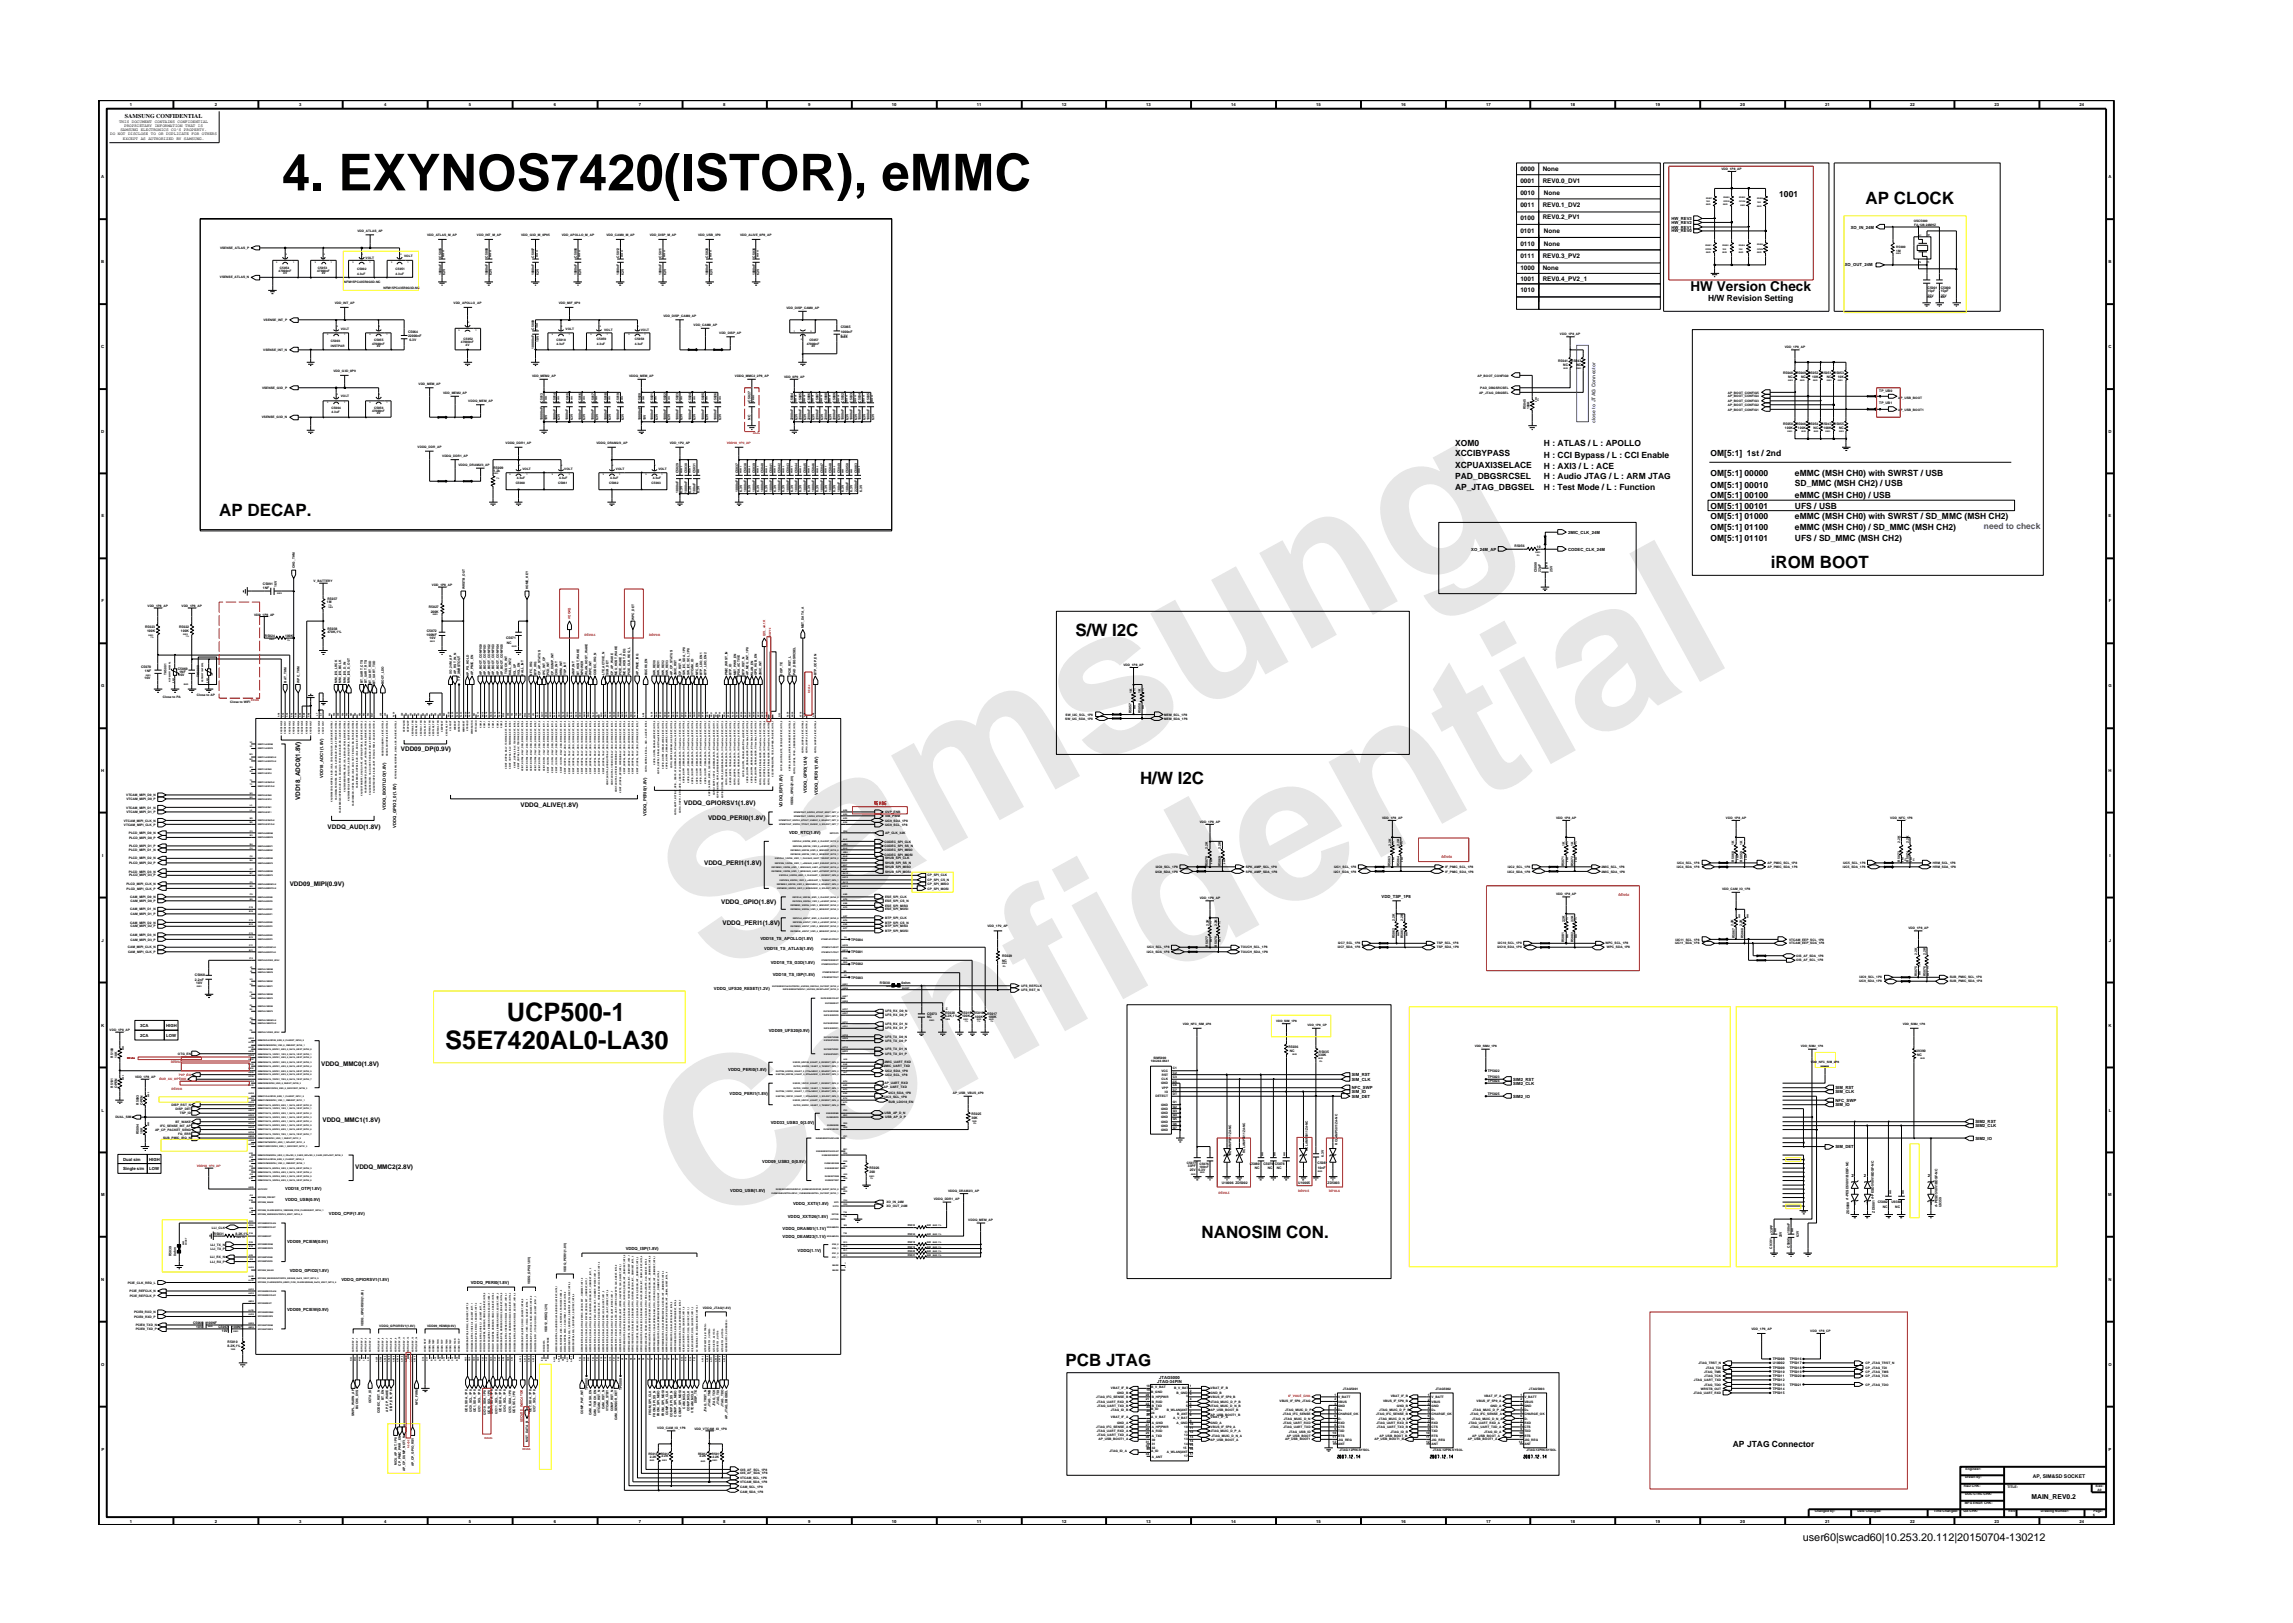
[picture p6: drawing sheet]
<svg xmlns="http://www.w3.org/2000/svg" width="297mm" height="210mm" viewBox="0 0 297 210" stroke-linecap="round" stroke-linejoin="round" font-family="sans-serif">
<defs><g id="words">
<g font-size="26.5" fill="#e6e6e6">
<text x="92.4" y="126.7" transform="rotate(-29 92.4 126.7)">Samsung</text>
<text x="91.1" y="159.4" transform="rotate(-29 91.1 159.4)">Confidential</text>
</g>
<text font-size="6.6" x="36.5" y="24.7">4. EXYNOS7420(ISTOR), eMMC</text>
<g font-size="3.3">
<text x="57.7" y="135.9">S5E7420AL0-LA30</text>
<text x="65.6" y="132.2">UCP500-1</text>
</g>
<g font-size="2.2">
<text x="241.7" y="26.4">AP CLOCK</text>
<text x="28.4" y="66.8">AP DECAP.</text>
<text x="229.4" y="73.6">iROM BOOT</text>
<text x="139.3" y="82.4">S/W I2C</text>
<text x="147.7" y="101.6">H/W I2C</text>
<text x="155.6" y="160.4">NANOSIM CON.</text>
<text x="138" y="177">PCB JTAG</text>
</g>
<text font-size="1.8" x="219" y="37.7">HW Version Check</text>
<text font-size="1.4" x="233.5" y="199.7">user60|swcad60|10.253.20.112|20150704-130212</text>
<g font-size="1.1">
<text x="230.5" y="25.5">1001</text>
<text x="221.3" y="39">H/W Revision Setting</text>
<text x="188.5" y="57.8">XOM0</text>
<text x="188.5" y="59.1">XCCIBYPASS</text>
<text x="200" y="59.3">H : CCI Bypass / L : CCI Enable</text>
<text x="200" y="57.8">H : ATLAS / L : APOLLO</text>
<text x="221.6" y="59">OM[5:1] 1st / 2nd</text>
<text x="188.5" y="63.4">AP_JTAG_DBGSEL</text>
<text x="188.5" y="62.1">PAD_DBGSRCSEL</text>
<text x="188.5" y="60.6">XCPUAXI3SELACE</text>
<text x="200" y="60.8">H : AXI3 / L : ACE</text>
<text x="200" y="62.1">H : Audio JTAG / L : ARM JTAG</text>
<text x="200" y="63.5">H : Test Mode / L : Function</text>
<text x="221.6" y="64.5">OM[5:1] 00100</text>
<text x="221.6" y="61.7">OM[5:1] 00000</text>
<text x="221.6" y="63.2">OM[5:1] 00010</text>
<text x="221.6" y="65.9">OM[5:1] 00101</text>
<text x="232.5" y="65.9">UFS / USB</text>
<text x="232.5" y="61.7">eMMC (MSH CH0) with SWRST / USB</text>
<text x="232.5" y="63">SD_MMC (MSH CH2) / USB</text>
<text x="232.5" y="64.5">eMMC (MSH CH0) / USB</text>
<text x="221.6" y="70.1">OM[5:1] 01101</text>
<text x="221.6" y="67.3">OM[5:1] 01000</text>
<text x="221.6" y="68.6">OM[5:1] 01100</text>
<text x="232.5" y="68.6">eMMC (MSH CH0) / SD_MMC (MSH CH2)</text>
<text x="232.5" y="67.3">eMMC (MSH CH0) with SWRST / SD_MMC (MSH CH2)</text>
<text x="232.5" y="70.1">UFS / SD_MMC (MSH CH2)</text>
<text x="224.5" y="187.4">AP JTAG Connector</text>
</g>
<text font-size="1.1" fill="#00f" x="257" y="68.5">need to check</text>
<text font-size=".9" x="263.2" y="194.2">MAIN_REV0.2</text>
<g font-size=".8">
<text x="16.2" y="15.3">SAMSUNG CONFIDENTIAL</text>
<text x="197" y="22.2">0000</text>
<text x="197" y="23.7">0001</text>
<text x="199.8" y="23.7">REV0.0_DV1</text>
<text x="199.8" y="22.2">None</text>
<text x="197" y="25.3">0010</text>
<text x="197" y="26.9">0011</text>
<text x="197" y="28.6">0100</text>
<text x="199.8" y="26.8">REV0.1_DV2</text>
<text x="199.8" y="28.4">REV0.2_PV1</text>
<text x="200" y="25.3">None</text>
<text x="197" y="30.2">0101</text>
<text x="197" y="35">1000</text>
<text x="197" y="33.5">0111</text>
<text x="197" y="31.9">0110</text>
<text x="199.8" y="35">None</text>
<text x="199.8" y="33.5">REV0.3_PV2</text>
<text x="200" y="30.2">None</text>
<text x="200" y="31.9">None</text>
<text x="197" y="37.9">1010</text>
<text x="197" y="36.4">1001</text>
<text x="199.8" y="36.4">REV0.4_PV2_1</text>
<text x="51.9" y="97.3">VDD09_DP(0.9V)</text>
<text x="38.9" y="103.7" transform="rotate(-90 38.9 103.7)">VDD18_ADC0(1.8V)</text>
<text x="42.4" y="107.4">VDDQ_AUD(1.8V)</text>
<text x="67.4" y="104.6">VDDQ_ALIVE(1.8V)</text>
<text x="88.6" y="104.3">VDDQ_GPIORSV1(1.8V)</text>
<text x="91.7" y="106.3">VDDQ_PERI0(1.8V)</text>
<text x="91.2" y="112">VDDQ_PERI1(1.8V)</text>
<text x="37.5" y="114.8">VDD09_MIPI(0.9V)</text>
<text x="93.4" y="117.1">VDDQ_GPIO(1.8V)</text>
<text x="93.6" y="119.8">VDDQ_PERI1(1.8V)</text>
<text x="41.6" y="138">VDDQ_MMC0(1.8V)</text>
<text x="41.8" y="145.4">VDDQ_MMC1(1.8V)</text>
<text x="46" y="151.4">VDDQ_MMC2(2.8V)</text>
</g>
<text font-size=".7" fill="#00f" x="206.7" y="54.8" transform="rotate(-90 206.7 54.8)">close to JTAG Connector</text>
<text font-size=".7" x="263.3" y="191.5">AP, SIM&amp;SD SOCKET</text>
<g font-size=".5">
<text x="14.3" y="17.5">DO NOT DISCLOSE TO OR DUPLICATE FOR OTHERS</text>
<text x="15.4" y="15.9">THIS DOCUMENT CONTAINS CONFIDENTIAL</text>
<text x="15.6" y="17">SAMSUNG ELECTRONICS CO’S PROPERTY.</text>
<text x="16.1" y="16.4">PROPRIETARY INFORMATION THAT IS</text>
<text x="16.8" y="13.8">1</text>
<text x="27.8" y="13.8">2</text>
<text x="38.7" y="13.8">3</text>
<text x="49.7" y="13.8">4</text>
<text x="60.8" y="13.8">5</text>
<text x="71.8" y="13.8">6</text>
<text x="82.8" y="13.8">7</text>
<text x="93.7" y="13.8">8</text>
<text x="104.7" y="13.8">9</text>
<text x="115.5" y="13.8">10</text>
<text x="126.6" y="13.8">11</text>
<text x="137.6" y="13.8">12</text>
<text x="148.5" y="13.8">13</text>
<text x="159.5" y="13.8">14</text>
<text x="170.5" y="13.8">15</text>
<text x="181.5" y="13.8">16</text>
<text x="192.5" y="13.8">17</text>
<text x="203.4" y="13.8">18</text>
<text x="214.4" y="13.8">19</text>
<text x="225.4" y="13.8">20</text>
<text x="236.5" y="13.8">21</text>
<text x="247.5" y="13.8">22</text>
<text x="258.4" y="13.8">23</text>
<text x="269.4" y="13.8">24</text>
<text x="13.1" y="23.1">A</text>
<text x="15.9" y="18.1">EXCEPT AS AUTHORIZED BY SAMSUNG.</text>
<text x="273.1" y="23.1">A</text>
<text x="216.5" y="28.5">HW_REV3</text>
<text x="216.5" y="29">HW_REV2</text>
<text x="216.5" y="29.6">HW_REV1</text>
<text x="239.7" y="29.6">XO_IN_24M</text>
<text x="13.1" y="34.1">B</text>
<text x="216.5" y="30.1">HW_REV0</text>
<text x="239" y="34.5">XO_OUT_24M</text>
<text x="273.1" y="34.1">B</text>
<text x="13.1" y="45.1">C</text>
<text x="273.1" y="45.1">C</text>
<text x="13.1" y="56.1">D</text>
<text x="273.1" y="56.1">D</text>
<text x="13.1" y="67">E</text>
<text x="190.6" y="71.3">XO_24M_AP</text>
<text x="203.1" y="71.3">CODEC_CLK_24M</text>
<text x="203.1" y="69.1">2MIC_CLK_24M</text>
<text x="273.1" y="67">E</text>
<text x="13.2" y="78">F</text>
<text x="273.2" y="78">F</text>
<text x="13.1" y="89">G</text>
<text x="273.1" y="89">G</text>
<text x="13.1" y="100.1">H</text>
<text x="41.9" y="100.8" transform="rotate(-90 41.9 100.8)">VDD18_ADC1(1.8V)</text>
<text x="273.1" y="100.1">H</text>
<text x="50" y="104.9" transform="rotate(-90 50 104.9)">VDDQ_BOOTLDO(1.8V)</text>
<text x="51.3" y="107.2" transform="rotate(-90 51.3 107.2)">VDDQ_GPIO2_0(1.8V)</text>
<text x="83.8" y="105.7" transform="rotate(-90 83.8 105.7)">VDDQ_PERI0(1.8V)</text>
<text x="101.4" y="104.6" transform="rotate(-90 101.4 104.6)">VDDQ_ISP(1.8V)</text>
<text x="104.5" y="102.7" transform="rotate(-90 104.5 102.7)">VDDQ_GPIO(1.8V)</text>
<text x="105.9" y="103" transform="rotate(-90 105.9 103)">VDDQ_PERI1(1.8V)</text>
<text x="13.2" y="111">I</text>
<text x="102.2" y="108.1">VDD_RTC(1.8V)</text>
<text x="273.3" y="111">I</text>
<text x="179" y="116.4">VDD_TSP_1P8</text>
<text x="13.2" y="122">J</text>
<text x="98.5" y="121.8">VDD18_TS_APOLLO(1.8V)</text>
<text x="99" y="123.1">VDD18_TS_ATLAS(1.8V)</text>
<text x="99.9" y="124.8">VDD18_TS_G3D(1.8V)</text>
<text x="273.2" y="122">J</text>
<text x="92.5" y="128.2">VDDQ_UFS20_RESET(1.2V)</text>
<text x="100.1" y="126.4">VDD18_TS_ISP(1.8V)</text>
<text x="13.1" y="133">K</text>
<text x="18.1" y="134.3">2CA</text>
<text x="18.1" y="133">3CA</text>
<text x="21.5" y="133">HIGH</text>
<text x="21.5" y="134.3">LOW</text>
<text x="99.6" y="133.7">VDD09_UFS20(0.9V)</text>
<text x="273.1" y="133">K</text>
<text x="13.2" y="144">L</text>
<text x="94.3" y="138.7">VDDQ_PERI0(1.8V)</text>
<text x="94.5" y="141.8">VDDQ_PERI1(1.8V)</text>
<text x="175.1" y="141.6">SIM_IO</text>
<text x="175.1" y="140">SIM_CLK</text>
<text x="175.1" y="141.1">NFC_SWP</text>
<text x="175.1" y="139.4">SIM_RST</text>
<text x="175.1" y="142.2">SIM_DET</text>
<text x="196" y="142.2">SIM2_IO</text>
<text x="196" y="140.5">SIM2_CLK</text>
<text x="196" y="140">SIM2_RST</text>
<text x="237.8" y="141.6">SIM_CLK</text>
<text x="237.8" y="141.1">SIM_RST</text>
<text x="237.8" y="143.3">SIM_IO</text>
<text x="237.8" y="142.7">NFC_SWP</text>
<text x="273.2" y="144">L</text>
<text x="99.9" y="145.6">VDD33_USB3_0(3.0V)</text>
<text x="237.8" y="148.7">SIM_DET</text>
<text x="255.9" y="147.6">SIM2_IO</text>
<text x="255.9" y="146">SIM2_CLK</text>
<text x="255.9" y="145.5">SIM2_RST</text>
<text x="13.1" y="154.9">M</text>
<text x="15.9" y="150.4">Dual sim</text>
<text x="15.9" y="151.6">Single sim</text>
<text x="19.3" y="150.4">HIGH</text>
<text x="19.3" y="151.6">LOW</text>
<text x="36.9" y="154.2">VDD18_OTP(1.8V)</text>
<text x="36.9" y="155.6">VDDQ_USB(0.9V)</text>
<text x="94.6" y="154.5">VDDQ_USB(1.8V)</text>
<text x="98.7" y="150.7">VDD09_USB3_0(0.9V)</text>
<text x="239.8" y="152.5">2</text>
<text x="241.4" y="152.5">2</text>
<text x="249.7" y="152.5">2</text>
<text x="273.1" y="154.9">M</text>
<text x="37.2" y="161.1">VDD09_PCIEM(0.9V)</text>
<text x="42.6" y="157.3">VDDQ_CPIF(1.8V)</text>
<text x="81.1" y="161.9">VDDQ_ISP(1.8V)</text>
<text x="101.4" y="160.4">VDDQ_DEAM23(1.1V)</text>
<text x="101.4" y="159.3">VDDQ_DRAM01(1.1V)</text>
<text x="102.1" y="157.8">VDDQ_XXTI26(1.8V)</text>
<text x="102.7" y="156.2">VDDQ_XXTI(1.8V)</text>
<text x="240.1" y="156.2">1</text>
<text x="241.8" y="156.2">1</text>
<text x="250" y="156.2">1</text>
<text x="13.1" y="165.9">N</text>
<text x="37.5" y="164.8">VDDQ_GPIO2(1.8V)</text>
<text x="44.2" y="166">VDDQ_GPIORSV1(1.8V)</text>
<text x="61" y="166.4">VDDQ_PERI0(1.8V)</text>
<text x="103.3" y="162.2">VDDQ(1.1V)</text>
<text x="273.1" y="165.9">N</text>
<text x="37.2" y="169.9">VDD09_PCIEW(0.9V)</text>
<text x="13.1" y="176.9">O</text>
<text x="149.9" y="179.2">JTAG-34PIN</text>
<text x="150.2" y="178.7">JTAG5000</text>
<text x="273.1" y="176.9">O</text>
<text x="13.1" y="187.9">P</text>
<text x="273.1" y="187.9">P</text>
<text x="16.8" y="197.2">1</text>
<text x="27.8" y="197.2">2</text>
<text x="38.7" y="197.2">3</text>
<text x="49.7" y="197.2">4</text>
<text x="60.8" y="197.2">5</text>
<text x="71.8" y="197.2">6</text>
<text x="82.8" y="197.2">7</text>
<text x="93.7" y="197.2">8</text>
<text x="104.7" y="197.2">9</text>
<text x="115.5" y="197.2">10</text>
<text x="126.6" y="197.2">11</text>
<text x="137.6" y="197.2">12</text>
<text x="148.5" y="197.2">13</text>
<text x="159.5" y="197.2">14</text>
<text x="170.5" y="197.2">15</text>
<text x="181.5" y="197.2">16</text>
<text x="192.5" y="197.2">17</text>
<text x="203.4" y="197.2">18</text>
<text x="214.4" y="197.2">19</text>
<text x="225.4" y="197.2">20</text>
<text x="236.5" y="197.2">21</text>
<text x="247.5" y="197.2">22</text>
<text x="258.4" y="197.2">23</text>
<text x="269.4" y="197.2">24</text>
</g>
<g font-size=".4">
<text x="223" y="22">VDD_1P8_AP</text>
<text x="247.9" y="28.7">OSC5000</text>
<text x="248" y="29.2">FA-128-24MHZ</text>
<text x="28.5" y="32.3">VSENSE_ATLAS_P</text>
<text x="36.1" y="35.2">47000nF</text>
<text x="36.3" y="34.8">C5054</text>
<text x="36.7" y="35.5">4V</text>
<text x="41.1" y="35.2">47000nF</text>
<text x="41.2" y="34.8">C5053</text>
<text x="41.7" y="35.5">4V</text>
<text x="46.3" y="35">C5002</text>
<text x="46.3" y="35.6">4.3uF</text>
<text x="46.3" y="30.1">VDD_ATLAS_AP</text>
<text x="47.4" y="33.5">VOLT</text>
<text x="51.3" y="35.6">4.3uF</text>
<text x="51.3" y="35">C5051</text>
<text x="52.4" y="33.3">VOLT</text>
<text x="55.3" y="30.6">VDD_ATLAS_M_AP</text>
<text x="57.2" y="35.7" transform="rotate(-90 57.2 35.7)">1000nF</text>
<text x="57.2" y="33.4" transform="rotate(-90 57.2 33.4)">C5005</text>
<text x="57.7" y="35.7" transform="rotate(-90 57.7 35.7)">6.3V</text>
<text x="61.8" y="30.6">VDD_INT_M_AP</text>
<text x="63.2" y="35.7" transform="rotate(-90 63.2 35.7)">1000nF</text>
<text x="63.2" y="33.4" transform="rotate(-90 63.2 33.4)">C5008</text>
<text x="63.7" y="35.7" transform="rotate(-90 63.7 35.7)">6.3V</text>
<text x="67.5" y="30.6">VDD_G3D_M_0P95</text>
<text x="69.2" y="35.7" transform="rotate(-90 69.2 35.7)">1000nF</text>
<text x="69.2" y="33.4" transform="rotate(-90 69.2 33.4)">C5007</text>
<text x="69.8" y="35.7" transform="rotate(-90 69.8 35.7)">6.3V</text>
<text x="72.8" y="30.6">VDD_APOLLO_M_AP</text>
<text x="74.7" y="35.7" transform="rotate(-90 74.7 35.7)">1000nF</text>
<text x="74.7" y="33.4" transform="rotate(-90 74.7 33.4)">C5006</text>
<text x="75.3" y="35.7" transform="rotate(-90 75.3 35.7)">6.3V</text>
<text x="78.6" y="30.6">VDD_CAM0_M_AP</text>
<text x="80.2" y="33.4" transform="rotate(-90 80.2 33.4)">C5012</text>
<text x="80.2" y="35.7" transform="rotate(-90 80.2 35.7)">1000nF</text>
<text x="80.8" y="35.7" transform="rotate(-90 80.8 35.7)">6.3V</text>
<text x="84.2" y="30.6">VDD_DISP_M_AP</text>
<text x="85.7" y="35.7" transform="rotate(-90 85.7 35.7)">1000nF</text>
<text x="85.7" y="33.4" transform="rotate(-90 85.7 33.4)">C5011</text>
<text x="86.3" y="35.7" transform="rotate(-90 86.3 35.7)">6.3V</text>
<text x="90.4" y="30.6">VDD_USB_3P0</text>
<text x="91.7" y="35.7" transform="rotate(-90 91.7 35.7)">1000nF</text>
<text x="91.7" y="33.4" transform="rotate(-90 91.7 33.4)">C5028</text>
<text x="92.3" y="35.7" transform="rotate(-90 92.3 35.7)">6.3V</text>
<text x="95.9" y="30.6">VDD_ALIVE_0P8_AP</text>
<text x="97.8" y="35.7" transform="rotate(-90 97.8 35.7)">1000nF</text>
<text x="97.8" y="33.4" transform="rotate(-90 97.8 33.4)">C5036</text>
<text x="98.3" y="35.7" transform="rotate(-90 98.3 35.7)">6.3V</text>
<text x="245.6" y="32.6">1M</text>
<text x="245.6" y="32.1">R5000</text>
<text x="248.8" y="34.1" transform="rotate(-90 248.8 34.1)">2</text>
<text x="248.9" y="30.6" transform="rotate(-90 248.9 30.6)">1</text>
<text x="249.9" y="34.1" transform="rotate(-90 249.9 34.1)">3</text>
<text x="250" y="30.6" transform="rotate(-90 250 30.6)">4</text>
<text x="28.5" y="36.1">VSENSE_ATLAS_N</text>
<text x="34.1" y="41.6">VSENSE_INT_P</text>
<text x="43.4" y="39.4">VDD_INT_AP</text>
<text x="44.6" y="36.7">NFM15PC435R0G3D-NC</text>
<text x="49.7" y="37.5">NFM15PC435R0G3D-NC</text>
<text x="58.8" y="39.4">VDD_APOLLO_AP</text>
<text x="72.4" y="39.4">VDD_MIF_0P9</text>
<text x="86" y="41.1">VDD_DISP_CAM0_AP</text>
<text x="101.9" y="40">VDD_DISP_CAM0_AP</text>
<text x="249.7" y="37.9">15pF</text>
<text x="249.7" y="37.5">C5001</text>
<text x="249.7" y="38.5">25V</text>
<text x="251.4" y="37.9">15pF</text>
<text x="251.4" y="37.5">C5000</text>
<text x="251.4" y="38.5">25V</text>
<text x="34.1" y="45.5">VSENSE_INT_N</text>
<text x="42.9" y="44.3">C5003</text>
<text x="42.9" y="44.9">INSTPAR</text>
<text x="44.1" y="42.7">VOLT</text>
<text x="48.2" y="44.6">47000nF</text>
<text x="48.5" y="44.2">C5055</text>
<text x="48.8" y="44.9">4V</text>
<text x="52.9" y="43.6">22000nF</text>
<text x="52.9" y="43.1">C5064</text>
<text x="53" y="44.2">6.3V</text>
<text x="59.7" y="44.5">47000nF</text>
<text x="60.1" y="44.1">C5052</text>
<text x="60.3" y="44.8">4V</text>
<text x="69.2" y="45.2" transform="rotate(-90 69.2 45.2)">10000nF</text>
<text x="69.2" y="42.7" transform="rotate(-90 69.2 42.7)">C5009</text>
<text x="69.8" y="44.3" transform="rotate(-90 69.8 44.3)">10V</text>
<text x="72.1" y="44.7">4.3uF</text>
<text x="72.1" y="44.2">C5010</text>
<text x="73.3" y="42.7">VOLT</text>
<text x="77.3" y="44.1">C5059</text>
<text x="77.3" y="44.6">4.3uF</text>
<text x="78.3" y="42.8">VOLT</text>
<text x="82.2" y="44.6">4.3uF</text>
<text x="82.2" y="44.1">C5058</text>
<text x="83" y="42.8">VOLT</text>
<text x="89.9" y="42.2">VDD_CAM0_AP</text>
<text x="93.2" y="43.3">VDD_DISP_AP</text>
<text x="104.5" y="44.6">47000nF</text>
<text x="104.8" y="44.2">C5057</text>
<text x="105.1" y="44.9">4V</text>
<text x="108.9" y="42.5">C5065</text>
<text x="108.9" y="43.1">1000nF</text>
<text x="108.9" y="43.6">6.3V</text>
<text x="201.8" y="46.8">R5041</text>
<text x="202.1" y="43.4">VDD_1P8_AP</text>
<text x="202.5" y="47.4">NC</text>
<text x="203.5" y="46.8">R5043</text>
<text x="204.2" y="47.4">NC</text>
<text x="231.2" y="45.1">VDD_1P8_AP</text>
<text x="33.9" y="50.4">VSENSE_G3D_P</text>
<text x="43" y="53.5">4.3uF</text>
<text x="43" y="53">C5004</text>
<text x="43.2" y="48.2">VDD_G3D_0P9</text>
<text x="44.1" y="51.5">VOLT</text>
<text x="48.2" y="53.4">47000nF</text>
<text x="48.5" y="53">C5056</text>
<text x="48.8" y="53.7">4V</text>
<text x="54.2" y="49.9">VDD_MEM_AP</text>
<text x="57.4" y="51">VDD_MEM2_AP</text>
<text x="60.7" y="52.1">VDDQ_MEM_AP</text>
<text x="68.9" y="48.8">VDD_MEM2_AP</text>
<text x="70.3" y="52.2" transform="rotate(-90 70.3 52.2)">C5013</text>
<text x="72" y="52.2" transform="rotate(-90 72 52.2)">C5014</text>
<text x="73.7" y="52.2" transform="rotate(-90 73.7 52.2)">C5015</text>
<text x="75.3" y="52.2" transform="rotate(-90 75.3 52.2)">C5016</text>
<text x="77" y="52.2" transform="rotate(-90 77 52.2)">C5017</text>
<text x="78.6" y="52.2" transform="rotate(-90 78.6 52.2)">C5018</text>
<text x="80.2" y="52.2" transform="rotate(-90 80.2 52.2)">C5019</text>
<text x="81.5" y="48.8">VDDQ_MEM_AP</text>
<text x="83" y="52.2" transform="rotate(-90 83 52.2)">C5020</text>
<text x="84.6" y="52.2" transform="rotate(-90 84.6 52.2)">C5021</text>
<text x="86.3" y="52.2" transform="rotate(-90 86.3 52.2)">C5022</text>
<text x="87.9" y="52.2" transform="rotate(-90 87.9 52.2)">C5023</text>
<text x="89.5" y="52.2" transform="rotate(-90 89.5 52.2)">C5024</text>
<text x="91.2" y="52.2" transform="rotate(-90 91.2 52.2)">C5025</text>
<text x="92.8" y="52.2" transform="rotate(-90 92.8 52.2)">C5026</text>
<text x="95.2" y="48.9">VDDQ_MMC2_2P8_AP</text>
<text x="97.2" y="52" transform="rotate(-90 97.2 52)">C5027</text>
<text x="101.6" y="48.9">VDD_0P9_AP</text>
<text x="102.7" y="52.2" transform="rotate(-90 102.7 52.2)">C5084</text>
<text x="103.8" y="52.2" transform="rotate(-90 103.8 52.2)">C5085</text>
<text x="104.9" y="52.2" transform="rotate(-90 104.9 52.2)">C5086</text>
<text x="106" y="52.2" transform="rotate(-90 106 52.2)">C5087</text>
<text x="107.1" y="52.2" transform="rotate(-90 107.1 52.2)">C5088</text>
<text x="108.2" y="52.2" transform="rotate(-90 108.2 52.2)">C5089</text>
<text x="109.3" y="52.2" transform="rotate(-90 109.3 52.2)">C5032</text>
<text x="110.4" y="52.2" transform="rotate(-90 110.4 52.2)">C5033</text>
<text x="111.5" y="52.2" transform="rotate(-90 111.5 52.2)">C5034</text>
<text x="112.6" y="52.2" transform="rotate(-90 112.6 52.2)">C5035</text>
<text x="191.4" y="48.8">AP_BOOT_CONFIG0</text>
<text x="191.6" y="51">AP_JTAG_DBGSEL</text>
<text x="191.8" y="50.4">PAD_DBGSRCSEL</text>
<text x="197.6" y="53" transform="rotate(-90 197.6 53)">R5045</text>
<text x="198.1" y="53" transform="rotate(-90 198.1 53)">100K</text>
<text x="223.8" y="51.5">AP_BOOT_CONFIG4</text>
<text x="223.8" y="52.1">AP_BOOT_CONFIG3</text>
<text x="223.8" y="53.2">AP_BOOT_CONFIG1</text>
<text x="223.8" y="52.6">AP_BOOT_CONFIG2</text>
<text x="223.8" y="51">AP_BOOT_CONFIG5</text>
<text x="231" y="48.5">R5048</text>
<text x="231.6" y="49">NC</text>
<text x="232.7" y="48.5">R5049</text>
<text x="233.3" y="49">NC</text>
<text x="234.3" y="48.5">R5052</text>
<text x="234.8" y="49">10K</text>
<text x="236" y="48.5">R5051</text>
<text x="236.6" y="49">NC</text>
<text x="237.6" y="48.5">R5053</text>
<text x="238.1" y="49">10K</text>
<text x="243.4" y="52.3">TP_UB1</text>
<text x="243.4" y="50.7">TP_UB0</text>
<text x="245.9" y="51.7">AP_USB_BOOT</text>
<text x="245.9" y="53.3">AP_USB_BOOT1</text>
<text x="33.9" y="54.2">VSENSE_G3D_N</text>
<text x="54.1" y="58.1">VDDQ_DDR_AP</text>
<text x="57.3" y="59.2">VDDQ_DDR1_AP</text>
<text x="65.5" y="57.5">VDDQ_DDR1_AP</text>
<text x="70.3" y="54.5" transform="rotate(-90 70.3 54.5)">10000nF</text>
<text x="70.9" y="54.5" transform="rotate(-90 70.9 54.5)">10V</text>
<text x="72" y="54.5" transform="rotate(-90 72 54.5)">1000nF</text>
<text x="72.5" y="54.5" transform="rotate(-90 72.5 54.5)">6.3V</text>
<text x="73.6" y="54.5" transform="rotate(-90 73.6 54.5)">1000nF</text>
<text x="74.2" y="54.5" transform="rotate(-90 74.2 54.5)">6.3V</text>
<text x="75.3" y="54.5" transform="rotate(-90 75.3 54.5)">1000nF</text>
<text x="75.8" y="54.5" transform="rotate(-90 75.8 54.5)">6.3V</text>
<text x="76.9" y="54.5" transform="rotate(-90 76.9 54.5)">1000nF</text>
<text x="77.3" y="57.5">VDDQ_DRAM2/3_AP</text>
<text x="77.5" y="54.5" transform="rotate(-90 77.5 54.5)">6.3V</text>
<text x="78.6" y="54.5" transform="rotate(-90 78.6 54.5)">1000nF</text>
<text x="79.1" y="54.5" transform="rotate(-90 79.1 54.5)">6.3V</text>
<text x="80.2" y="54.5" transform="rotate(-90 80.2 54.5)">1000nF</text>
<text x="80.8" y="54.5" transform="rotate(-90 80.8 54.5)">6.3V</text>
<text x="83" y="54.5" transform="rotate(-90 83 54.5)">10000nF</text>
<text x="83.7" y="54.5" transform="rotate(-90 83.7 54.5)">10V</text>
<text x="84.6" y="54.5" transform="rotate(-90 84.6 54.5)">1000nF</text>
<text x="85.2" y="54.5" transform="rotate(-90 85.2 54.5)">6.3V</text>
<text x="86.3" y="54.5" transform="rotate(-90 86.3 54.5)">1000nF</text>
<text x="86.8" y="57.5">VDD_1P2_AP</text>
<text x="86.8" y="54.5" transform="rotate(-90 86.8 54.5)">6.3V</text>
<text x="87.9" y="54.5" transform="rotate(-90 87.9 54.5)">1000nF</text>
<text x="88.4" y="54.5" transform="rotate(-90 88.4 54.5)">6.3V</text>
<text x="89.5" y="54.5" transform="rotate(-90 89.5 54.5)">1000nF</text>
<text x="90.1" y="54.5" transform="rotate(-90 90.1 54.5)">6.3V</text>
<text x="91.2" y="54.5" transform="rotate(-90 91.2 54.5)">1000nF</text>
<text x="91.7" y="54.5" transform="rotate(-90 91.7 54.5)">6.3V</text>
<text x="92.8" y="54.5" transform="rotate(-90 92.8 54.5)">1000nF</text>
<text x="93.4" y="54.5" transform="rotate(-90 93.4 54.5)">6.3V</text>
<text x="97.2" y="54.4" transform="rotate(-90 97.2 54.4)">NC</text>
<text x="102.7" y="54.5" transform="rotate(-90 102.7 54.5)">2200nF</text>
<text x="103.3" y="54.5" transform="rotate(-90 103.3 54.5)">6.3V</text>
<text x="103.8" y="54.5" transform="rotate(-90 103.8 54.5)">2200nF</text>
<text x="104.4" y="54.5" transform="rotate(-90 104.4 54.5)">6.3V</text>
<text x="104.9" y="54.5" transform="rotate(-90 104.9 54.5)">2200nF</text>
<text x="105.5" y="54.5" transform="rotate(-90 105.5 54.5)">6.3V</text>
<text x="106" y="54.5" transform="rotate(-90 106 54.5)">2200nF</text>
<text x="106.6" y="54.5" transform="rotate(-90 106.6 54.5)">6.3V</text>
<text x="107.1" y="54.5" transform="rotate(-90 107.1 54.5)">2200nF</text>
<text x="107.7" y="54.5" transform="rotate(-90 107.7 54.5)">6.3V</text>
<text x="108.2" y="54.5" transform="rotate(-90 108.2 54.5)">2200nF</text>
<text x="108.8" y="54.5" transform="rotate(-90 108.8 54.5)">6.3V</text>
<text x="109.3" y="54.5" transform="rotate(-90 109.3 54.5)">1000nF</text>
<text x="109.9" y="54.5" transform="rotate(-90 109.9 54.5)">6.3V</text>
<text x="110.4" y="54.5" transform="rotate(-90 110.4 54.5)">1000nF</text>
<text x="111" y="54.5" transform="rotate(-90 111 54.5)">6.3V</text>
<text x="111.5" y="54.5" transform="rotate(-90 111.5 54.5)">1000nF</text>
<text x="112.1" y="54.5" transform="rotate(-90 112.1 54.5)">6.3V</text>
<text x="112.6" y="54.5" transform="rotate(-90 112.6 54.5)">1000nF</text>
<text x="113.2" y="54.5" transform="rotate(-90 113.2 54.5)">6.3V</text>
<text x="231" y="55.1">R5050</text>
<text x="231.2" y="55.6">100K</text>
<text x="232.7" y="55.1">R5046</text>
<text x="232.9" y="55.6">100K</text>
<text x="234.3" y="55.1">R5054</text>
<text x="234.9" y="55.6">NC</text>
<text x="236" y="55.1">R5047</text>
<text x="236.2" y="55.6">100K</text>
<text x="237.6" y="55.1">R5055</text>
<text x="238.2" y="55.6">NC</text>
<text x="59.4" y="60.4">VDDQ_DRAM2/3_AP</text>
<text x="63.9" y="60.7">R5009</text>
<text x="63.9" y="61.1">1.2k</text>
<text x="66.8" y="62.6">C5060</text>
<text x="66.9" y="62.1">4.3uF</text>
<text x="67.7" y="60.9">VOLT</text>
<text x="72.3" y="62.6">C5061</text>
<text x="72.4" y="62.1">4.3uF</text>
<text x="73.1" y="60.9">VOLT</text>
<text x="78.9" y="62.6">C5062</text>
<text x="79" y="62.1">4.3uF</text>
<text x="79.8" y="60.9">VOLT</text>
<text x="84.4" y="62.6">C5063</text>
<text x="84.6" y="62.1">4.3uF</text>
<text x="85.3" y="61">VOLT</text>
<text x="87.9" y="63.9" transform="rotate(-90 87.9 63.9)">1000nF</text>
<text x="87.9" y="61.3" transform="rotate(-90 87.9 61.3)">C5029</text>
<text x="88.4" y="63.9" transform="rotate(-90 88.4 63.9)">6.3V</text>
<text x="89" y="63.9" transform="rotate(-90 89 63.9)">1000nF</text>
<text x="89" y="61.3" transform="rotate(-90 89 61.3)">C5030</text>
<text x="89.5" y="63.9" transform="rotate(-90 89.5 63.9)">6.3V</text>
<text x="90.1" y="63.9" transform="rotate(-90 90.1 63.9)">100nF</text>
<text x="90.1" y="61.3" transform="rotate(-90 90.1 61.3)">C5031</text>
<text x="90.6" y="63.9" transform="rotate(-90 90.6 63.9)">6.3V</text>
<text x="95.6" y="63.7" transform="rotate(-90 95.6 63.7)">1000nF</text>
<text x="95.6" y="61.3" transform="rotate(-90 95.6 61.3)">C5037</text>
<text x="96.1" y="63.7" transform="rotate(-90 96.1 63.7)">6.3V</text>
<text x="96.7" y="63.7" transform="rotate(-90 96.7 63.7)">1000nF</text>
<text x="96.7" y="61.3" transform="rotate(-90 96.7 61.3)">C5038</text>
<text x="97.2" y="63.7" transform="rotate(-90 97.2 63.7)">6.3V</text>
<text x="97.8" y="63.7" transform="rotate(-90 97.8 63.7)">1000nF</text>
<text x="97.8" y="61.3" transform="rotate(-90 97.8 61.3)">C5039</text>
<text x="98.3" y="63.7" transform="rotate(-90 98.3 63.7)">6.3V</text>
<text x="98.9" y="61.3" transform="rotate(-90 98.9 61.3)">C5040</text>
<text x="98.9" y="63.7" transform="rotate(-90 98.9 63.7)">1000nF</text>
<text x="99.4" y="63.7" transform="rotate(-90 99.4 63.7)">6.3V</text>
<text x="100" y="63.7" transform="rotate(-90 100 63.7)">1000nF</text>
<text x="100" y="61.3" transform="rotate(-90 100 61.3)">C5041</text>
<text x="100.5" y="63.7" transform="rotate(-90 100.5 63.7)">6.3V</text>
<text x="101.1" y="61.3" transform="rotate(-90 101.1 61.3)">C5042</text>
<text x="101.1" y="63.7" transform="rotate(-90 101.1 63.7)">1000nF</text>
<text x="101.6" y="63.7" transform="rotate(-90 101.6 63.7)">6.3V</text>
<text x="102.2" y="63.7" transform="rotate(-90 102.2 63.7)">1000nF</text>
<text x="102.2" y="61.3" transform="rotate(-90 102.2 61.3)">C5043</text>
<text x="102.7" y="63.7" transform="rotate(-90 102.7 63.7)">6.3V</text>
<text x="103.3" y="63.7" transform="rotate(-90 103.3 63.7)">1000nF</text>
<text x="103.3" y="61.3" transform="rotate(-90 103.3 61.3)">C5044</text>
<text x="103.8" y="63.7" transform="rotate(-90 103.8 63.7)">6.3V</text>
<text x="104.4" y="63.7" transform="rotate(-90 104.4 63.7)">1000nF</text>
<text x="104.4" y="61.3" transform="rotate(-90 104.4 61.3)">C5045</text>
<text x="104.9" y="63.7" transform="rotate(-90 104.9 63.7)">6.3V</text>
<text x="105.5" y="63.7" transform="rotate(-90 105.5 63.7)">1000nF</text>
<text x="105.5" y="61.3" transform="rotate(-90 105.5 61.3)">C5046</text>
<text x="106" y="63.7" transform="rotate(-90 106 63.7)">6.3V</text>
<text x="106.6" y="63.7" transform="rotate(-90 106.6 63.7)">1000nF</text>
<text x="106.6" y="61.3" transform="rotate(-90 106.6 61.3)">C5047</text>
<text x="107.1" y="63.7" transform="rotate(-90 107.1 63.7)">6.3V</text>
<text x="107.7" y="63.7" transform="rotate(-90 107.7 63.7)">1000nF</text>
<text x="107.7" y="61.3" transform="rotate(-90 107.7 61.3)">C5048</text>
<text x="108.2" y="63.7" transform="rotate(-90 108.2 63.7)">6.3V</text>
<text x="108.8" y="63.7" transform="rotate(-90 108.8 63.7)">100nF</text>
<text x="108.8" y="61.3" transform="rotate(-90 108.8 61.3)">C5049</text>
<text x="109.3" y="63.7" transform="rotate(-90 109.3 63.7)">6.3V</text>
<text x="109.9" y="63.7" transform="rotate(-90 109.9 63.7)">100nF</text>
<text x="109.9" y="61.3" transform="rotate(-90 109.9 61.3)">C5050</text>
<text x="110.4" y="63.7" transform="rotate(-90 110.4 63.7)">6.3V</text>
<text x="111" y="63.7" transform="rotate(-90 111 63.7)">2200nF</text>
<text x="111" y="61.3" transform="rotate(-90 111 61.3)">C5083</text>
<text x="111.7" y="63.7" transform="rotate(-90 111.7 63.7)">6.3V</text>
<text x="196.2" y="70.8">R5056</text>
<text x="199.1" y="71">10</text>
<text x="34.1" y="75.8">C5091</text>
<text x="34.1" y="76.3">1NF</text>
<text x="35.8" y="76.1" transform="rotate(-90 35.8 76.1)">16V</text>
<text x="38.2" y="73.6" transform="rotate(-90 38.2 73.6)">CHG_THM</text>
<text x="40.6" y="75.4">V_BATTERY</text>
<text x="42.4" y="77.7">R5037</text>
<text x="55.9" y="75.9">VDD_1P8_AP</text>
<text x="60.2" y="76.3" transform="rotate(-90 60.2 76.3)">WRSTB_OUT</text>
<text x="68.4" y="76.3" transform="rotate(-90 68.4 76.3)">HOME_KEY</text>
<text x="199.1" y="74.1" transform="rotate(-90 199.1 74.1)">C5090</text>
<text x="199.6" y="74.1" transform="rotate(-90 199.6 74.1)">22pF</text>
<text x="201.1" y="74.1" transform="rotate(-90 201.1 74.1)">25V</text>
<text x="18.8" y="81.3">R5023</text>
<text x="19" y="81.9">100K</text>
<text x="19.1" y="78.7">VDD_1P8_AP</text>
<text x="23.2" y="81.3">R5022</text>
<text x="23.4" y="81.9">100K</text>
<text x="23.5" y="78.7">VDD_1P8_AP</text>
<text x="32.9" y="79.8">VDD_1P8_AP</text>
<text x="34.3" y="82.5">R5024</text>
<text x="36.9" y="82.5">100K</text>
<text x="42.3" y="78.2">1M</text>
<text x="42.4" y="82.1">470K,1%</text>
<text x="42.4" y="81.6">R5038</text>
<text x="55.3" y="82.4">100NF</text>
<text x="55.3" y="81.8">C5072</text>
<text x="55.5" y="78.8">R5027</text>
<text x="55.7" y="82.8">10V</text>
<text x="55.8" y="79.4">200K</text>
<text x="65.6" y="82.8">C5071</text>
<text x="65.6" y="83.4">NC</text>
<text x="82.1" y="80.3" transform="rotate(-90 82.1 80.3)">WPC_DET</text>
<text x="104.1" y="81.4" transform="rotate(-90 104.1 81.4)">MST_DATA_A</text>
<text x="18.3" y="86.6">C5070</text>
<text x="18.7" y="88">16V</text>
<text x="18.8" y="87.1">1NF</text>
<text x="21.6" y="87.4" transform="rotate(-90 21.6 87.4)">TH5001</text>
<text x="23" y="86.8">C5069</text>
<text x="23.1" y="87.6">16V</text>
<text x="23.2" y="87.2">1NF</text>
<text x="25.8" y="87.7" transform="rotate(-90 25.8 87.7)">TH5000</text>
<text x="37.1" y="88.4" transform="rotate(-90 37.1 88.4)">BAT_THM</text>
<text x="38.8" y="88.4" transform="rotate(-90 38.8 88.4)">WPC_THM</text>
<text x="43.7" y="88.4" transform="rotate(-90 43.7 88.4)">MM_I2S_LRCK</text>
<text x="44.2" y="88.4" transform="rotate(-90 44.2 88.4)">MM_I2S_BCLK</text>
<text x="44.8" y="88.4" transform="rotate(-90 44.8 88.4)">MM_I2S_D_IN</text>
<text x="45.3" y="88.4" transform="rotate(-90 45.3 88.4)">MM_I2S_D_OUT</text>
<text x="47" y="88.5" transform="rotate(-90 47 88.5)">BT_UART_CTS</text>
<text x="47.5" y="88.5" transform="rotate(-90 47.5 88.5)">BT_UART_RTS</text>
<text x="48.1" y="88.6" transform="rotate(-90 48.1 88.6)">BT_UART_RXD</text>
<text x="48.6" y="88.6" transform="rotate(-90 48.6 88.6)">BT_UART_TXD</text>
<text x="49.7" y="88.6" transform="rotate(-90 49.7 88.6)">BOOT_LDO</text>
<text x="58.5" y="87.3" transform="rotate(-90 58.5 87.3)">XO_24M_AP</text>
<text x="59.1" y="87.3" transform="rotate(-90 59.1 87.3)">AP_RST_IN_N</text>
<text x="59.6" y="88.2" transform="rotate(-90 59.6 88.2)">TP_XNRSTOUT</text>
<text x="60.7" y="87.6" transform="rotate(-90 60.7 87.6)">AP_PS_HOLD</text>
<text x="61.3" y="87.5" transform="rotate(-90 61.3 87.5)">AP_PMIC_EN</text>
<text x="62.4" y="87.5" transform="rotate(-90 62.4 87.5)">AP_BOOT_CONFIG0</text>
<text x="62.9" y="87.5" transform="rotate(-90 62.9 87.5)">AP_BOOT_CONFIG1</text>
<text x="63.5" y="87.5" transform="rotate(-90 63.5 87.5)">AP_BOOT_CONFIG2</text>
<text x="64" y="87.5" transform="rotate(-90 64 87.5)">AP_BOOT_CONFIG3</text>
<text x="64.6" y="87.5" transform="rotate(-90 64.6 87.5)">AP_BOOT_CONFIG4</text>
<text x="65.1" y="87.5" transform="rotate(-90 65.1 87.5)">AP_BOOT_CONFIG5</text>
<text x="65.7" y="87.3" transform="rotate(-90 65.7 87.3)">TOUCH_INT</text>
<text x="66.2" y="87.5" transform="rotate(-90 66.2 87.5)">HALL_INT2</text>
<text x="66.8" y="87.6" transform="rotate(-90 66.8 87.6)">VOL_UP</text>
<text x="67.3" y="87.5" transform="rotate(-90 67.3 87.5)">VOL_DN</text>
<text x="67.8" y="87.5" transform="rotate(-90 67.8 87.5)">HALL_INT</text>
<text x="68.9" y="87.5" transform="rotate(-90 68.9 87.5)">NFC_IRQ</text>
<text x="69.5" y="87.5" transform="rotate(-90 69.5 87.5)">BTP_IRQ</text>
<text x="70" y="87.5" transform="rotate(-90 70 87.5)">CP_AP_STATUS</text>
<text x="70.6" y="87.5" transform="rotate(-90 70.6 87.5)">IPC_INT_CP</text>
<text x="71.1" y="87.5" transform="rotate(-90 71.1 87.5)">PCD_INT</text>
<text x="71.7" y="87.5" transform="rotate(-90 71.7 87.5)">CP_DUMP_INT</text>
<text x="72.2" y="87.5" transform="rotate(-90 72.2 87.5)">CHG_INT</text>
<text x="72.8" y="87.5" transform="rotate(-90 72.8 87.5)">HRM_INT</text>
<text x="73.3" y="87.5" transform="rotate(-90 73.3 87.5)">TSP_INT</text>
<text x="74.4" y="87.5" transform="rotate(-90 74.4 87.5)">AMP_INT</text>
<text x="75" y="87.5" transform="rotate(-90 75 87.5)">BT_HOST_WAKE</text>
<text x="75.5" y="87.5" transform="rotate(-90 75.5 87.5)">NPOWER</text>
<text x="76.1" y="87.5" transform="rotate(-90 76.1 87.5)">WLAN_HOST_WAKE</text>
<text x="76.6" y="87.5" transform="rotate(-90 76.6 87.5)">WPC_INT</text>
<text x="77.2" y="87.5" transform="rotate(-90 77.2 87.5)">CODEC_IRQ_N</text>
<text x="78.3" y="87.5" transform="rotate(-90 78.3 87.5)">LTE_ACTIVE_N</text>
<text x="78.8" y="87.5" transform="rotate(-90 78.8 87.5)">SUB_DET</text>
<text x="79.4" y="87.5" transform="rotate(-90 79.4 87.5)">CP_AP_WAKE</text>
<text x="79.9" y="87.5" transform="rotate(-90 79.9 87.5)">MCU_HOST_WAKE</text>
<text x="80.5" y="87.5" transform="rotate(-90 80.5 87.5)">PCIE_WAKE_L</text>
<text x="81" y="87.5" transform="rotate(-90 81 87.5)">MCU_HOST_REQ</text>
<text x="81.6" y="87.5" transform="rotate(-90 81.6 87.5)">PCIE_CLK_REQ_L</text>
<text x="82.7" y="87.5" transform="rotate(-90 82.7 87.5)">AP_PMIC_IRQ</text>
<text x="83.8" y="87.5" transform="rotate(-90 83.8 87.5)">BUCK6_EN</text>
<text x="84.9" y="87.5" transform="rotate(-90 84.9 87.5)">HW_REV0</text>
<text x="85.4" y="87.5" transform="rotate(-90 85.4 87.5)">HW_REV1</text>
<text x="86" y="87.5" transform="rotate(-90 86 87.5)">HW_REV2</text>
<text x="86.5" y="87.5" transform="rotate(-90 86.5 87.5)">HW_REV3</text>
<text x="87.1" y="87.5" transform="rotate(-90 87.1 87.5)">AP_CP_STATUS</text>
<text x="87.6" y="87.5" transform="rotate(-90 87.6 87.5)">2MIC_RST</text>
<text x="88.2" y="87.5" transform="rotate(-90 88.2 87.5)">CP_RST_N</text>
<text x="88.7" y="87.5" transform="rotate(-90 88.7 87.5)">SW_I2C_SDA_1P8</text>
<text x="89.3" y="87.5" transform="rotate(-90 89.3 87.5)">SW_I2C_SCL_1P8</text>
<text x="89.8" y="87.5" transform="rotate(-90 89.8 87.5)">VTCAM_ID</text>
<text x="90.4" y="87.5" transform="rotate(-90 90.4 87.5)">NFC_EN</text>
<text x="90.9" y="87.5" transform="rotate(-90 90.9 87.5)">BTP_LDO_EN1</text>
<text x="91.5" y="87.5" transform="rotate(-90 91.5 87.5)">BTP_LDO_EN2</text>
<text x="94.2" y="87.5" transform="rotate(-90 94.2 87.5)">PMIC_WRST_IN</text>
<text x="94.8" y="87.5" transform="rotate(-90 94.8 87.5)">BTP_ID</text>
<text x="95.3" y="87.5" transform="rotate(-90 95.3 87.5)">MST_PWR_EN</text>
<text x="95.9" y="87.5" transform="rotate(-90 95.9 87.5)">PDA_ACTIVE</text>
<text x="96.4" y="87.5" transform="rotate(-90 96.4 87.5)">BTP_RST_N</text>
<text x="97" y="87.5" transform="rotate(-90 97 87.5)">AP_MCU_INT_1P8</text>
<text x="97.5" y="87.6" transform="rotate(-90 97.5 87.6)">WLAN_EN</text>
<text x="98.1" y="87.5" transform="rotate(-90 98.1 87.5)">GPS_HUB_EN</text>
<text x="98.6" y="87.5" transform="rotate(-90 98.6 87.5)">2MIC_INT</text>
<text x="101.4" y="87.5" transform="rotate(-90 101.4 87.5)">DISP_TE</text>
<text x="102.5" y="87.5" transform="rotate(-90 102.5 87.5)">PCIE_RST_L</text>
<text x="103" y="87.4" transform="rotate(-90 103 87.4)">PAD_DBGSRCSEL</text>
<text x="105.8" y="87.5" transform="rotate(-90 105.8 87.5)">BTP_OCP_EN</text>
<text x="145.5" y="86.3">VDD_1P8_AP</text>
<text x="146.7" y="89.8" transform="rotate(-90 146.7 89.8)">1K</text>
<text x="147.8" y="89.8" transform="rotate(-90 147.8 89.8)">1K</text>
<text x="21.1" y="90.4">Close to PA</text>
<text x="25.5" y="90.2">Close to AP</text>
<text x="29.8" y="91">Close to WIFI</text>
<text x="138" y="93.2">SW_I2C_SDA_1P8</text>
<text x="138" y="92.7">SW_I2C_SCL_1P8</text>
<text x="146.6" y="92.4" transform="rotate(-90 146.6 92.4)">R5057</text>
<text x="147.8" y="92.4" transform="rotate(-90 147.8 92.4)">R5058</text>
<text x="150.8" y="92.7">MEM_SCL_1P8</text>
<text x="150.8" y="93.2">MEM_SDA_1P8</text>
<text x="16" y="106.4">VTCAM_MIPI_CLK_N</text>
<text x="16.1" y="106.9">VTCAM_MIPI_CLK_P</text>
<text x="16.4" y="104.7">VTCAM_MIPI_D1_N</text>
<text x="16.4" y="103.1">VTCAM_MIPI_D0_N</text>
<text x="16.4" y="105.3">VTCAM_MIPI_D1_P</text>
<text x="16.4" y="103.6">VTCAM_MIPI_D0_P</text>
<text x="102.7" y="104.3" transform="rotate(-90 102.7 104.3)">VDDQ_GPIO2(1.8V)</text>
<text x="114.7" y="105.8">VIB_PWM</text>
<text x="114.7" y="105.3">OVP_ENB</text>
<text x="114.7" y="106.4">I2C9_SDA_1P8</text>
<text x="114.7" y="106.9">I2C9_SCL_1P8</text>
<text x="155.4" y="106.6">VDD_1P8_AP</text>
<text x="179.1" y="106.1">VDD_1P8_AP</text>
<text x="201.6" y="106.1">VDD_1P8_AP</text>
<text x="223.6" y="106.1">VDD_1P8_AP</text>
<text x="244.9" y="106.1">VDD_NFC_1P8</text>
<text x="16.7" y="108">PLCD_MIPI_D0_N</text>
<text x="16.7" y="111.3">PLCD_MIPI_D2_N</text>
<text x="16.7" y="113">PLCD_MIPI_D3_N</text>
<text x="16.7" y="110.2">PLCD_MIPI_D1_N</text>
<text x="16.7" y="108.6">PLCD_MIPI_D0_P</text>
<text x="16.7" y="109.7">PLCD_MIPI_D1_P</text>
<text x="16.7" y="111.9">PLCD_MIPI_D2_P</text>
<text x="16.7" y="113.5">PLCD_MIPI_D3_P</text>
<text x="114.6" y="110.2">CODEC_SPI_MISO</text>
<text x="114.6" y="109.7">CODEC_SPI_SS_N</text>
<text x="114.6" y="110.8">CODEC_SPI_MOSI</text>
<text x="114.6" y="109.1">CODEC_SPI_CLK</text>
<text x="114.7" y="111.3">SHUB_SPI_CLK</text>
<text x="114.7" y="112.4">SHUB_SPI_MISO</text>
<text x="114.7" y="111.9">SHUB_SPI_SS_N</text>
<text x="114.7" y="113">SHUB_SPI_MOSI</text>
<text x="114.7" y="108">AP_CLK_32K</text>
<text x="120.2" y="113.5">CP_SPI_CLK</text>
<text x="149.7" y="113">I2C0_SDA_1P8</text>
<text x="149.7" y="112.4">I2C0_SCL_1P8</text>
<text x="156.5" y="112.2" transform="rotate(-90 156.5 112.2)">R5070</text>
<text x="156.5" y="110" transform="rotate(-90 156.5 110)">2.2K</text>
<text x="158.2" y="112.2" transform="rotate(-90 158.2 112.2)">R5069</text>
<text x="158.2" y="110" transform="rotate(-90 158.2 110)">2.2K</text>
<text x="161.4" y="112.4">SPK_AMP_SCL_1P8</text>
<text x="161.4" y="113">SPK_AMP_SDA_1P8</text>
<text x="172.8" y="113">I2C1_SDA_1P8</text>
<text x="172.8" y="112.4">I2C1_SCL_1P8</text>
<text x="180.1" y="112.2" transform="rotate(-90 180.1 112.2)">R5063</text>
<text x="180.2" y="109.6" transform="rotate(-90 180.2 109.6)">2.2K</text>
<text x="181.3" y="112.2" transform="rotate(-90 181.3 112.2)">R5064</text>
<text x="181.3" y="109.6" transform="rotate(-90 181.3 109.6)">2.2K</text>
<text x="187.2" y="113">IF_PMIC_SDA_1P8</text>
<text x="187.2" y="112.4">IF_PMIC_SCL_1P8</text>
<text x="195.3" y="113">I2C2_SDA_1P8</text>
<text x="195.3" y="112.4">I2C2_SCL_1P8</text>
<text x="202.6" y="112.2" transform="rotate(-90 202.6 112.2)">R5071</text>
<text x="202.7" y="109.6" transform="rotate(-90 202.7 109.6)">1K</text>
<text x="203.8" y="112.2" transform="rotate(-90 203.8 112.2)">R5072</text>
<text x="203.8" y="109.6" transform="rotate(-90 203.8 109.6)">1K</text>
<text x="207.5" y="112.4">2MIC_SCL_1P8</text>
<text x="207.5" y="113">2MIC_SDA_1P8</text>
<text x="217.2" y="112.4">I2C4_SDA_1P8</text>
<text x="217.3" y="111.9">I2C4_SCL_1P8</text>
<text x="224.6" y="111.6" transform="rotate(-90 224.6 111.6)">R5060</text>
<text x="224.6" y="109.4" transform="rotate(-90 224.6 109.4)">1K</text>
<text x="225.7" y="111.6" transform="rotate(-90 225.7 111.6)">R5059</text>
<text x="225.7" y="109.4" transform="rotate(-90 225.7 109.4)">1K</text>
<text x="229" y="111.9">AP_PMIC_SCL_1P8</text>
<text x="229" y="112.4">AP_PMIC_SDA_1P8</text>
<text x="238.7" y="112.4">I2C5_SDA_1P8</text>
<text x="238.8" y="111.9">I2C5_SCL_1P8</text>
<text x="246.2" y="111.6" transform="rotate(-90 246.2 111.6)">R5073</text>
<text x="246.2" y="109.2" transform="rotate(-90 246.2 109.2)">2.2K</text>
<text x="247.3" y="111.6" transform="rotate(-90 247.3 111.6)">R5074</text>
<text x="247.3" y="109.2" transform="rotate(-90 247.3 109.2)">2.2K</text>
<text x="250.4" y="111.9">HRM_SCL_1P8</text>
<text x="250.4" y="112.4">HRM_SDA_1P8</text>
<text x="16.4" y="114.6">PLCD_MIPI_CLK_N</text>
<text x="16.4" y="115.2">PLCD_MIPI_CLK_P</text>
<text x="16.9" y="119.6">CAM_MIPI_D2_N</text>
<text x="16.9" y="116.3">CAM_MIPI_D0_N</text>
<text x="16.9" y="117.9">CAM_MIPI_D1_N</text>
<text x="16.9" y="118.5">CAM_MIPI_D1_P</text>
<text x="16.9" y="116.8">CAM_MIPI_D0_P</text>
<text x="114.7" y="117.4">ESE_SPI_MISO</text>
<text x="114.7" y="116.3">ESE_SPI_CLK</text>
<text x="114.7" y="119.1">BTP_SPI_CLK</text>
<text x="114.7" y="119.6">BTP_SPI_CS_N</text>
<text x="114.7" y="116.8">ESE_SPI_CS_N</text>
<text x="114.7" y="117.9">ESE_SPI_MOSI</text>
<text x="120.2" y="114.6">CP_SPI_MISO</text>
<text x="120.2" y="114.1">CP_SPI_CS_N</text>
<text x="120.2" y="115.2">CP_SPI_MOSI</text>
<text x="155.4" y="116.5">VDD_1P8_AP</text>
<text x="180.7" y="119.3" transform="rotate(-90 180.7 119.3)">2.2K</text>
<text x="181.8" y="119.3" transform="rotate(-90 181.8 119.3)">2.2K</text>
<text x="201.6" y="116">VDD_1P8_AP</text>
<text x="202.7" y="119.5" transform="rotate(-90 202.7 119.5)">2.2K</text>
<text x="203.8" y="119.5" transform="rotate(-90 203.8 119.5)">2.2K</text>
<text x="223.1" y="115.3">VDD_CAM_IO_1P8</text>
<text x="16.6" y="122.9">CAM_MIPI_CLK_N</text>
<text x="16.6" y="123.5">CAM_MIPI_CLK_P</text>
<text x="16.9" y="121.3">CAM_MIPI_D3_N</text>
<text x="16.9" y="120.2">CAM_MIPI_D2_P</text>
<text x="16.9" y="121.8">CAM_MIPI_D3_P</text>
<text x="110.3" y="121.9">TP5004</text>
<text x="110.3" y="125.1">TP5002</text>
<text x="110.3" y="123.5">TP5001</text>
<text x="114.7" y="120.2">BTP_SPI_MISO</text>
<text x="114.7" y="120.7">BTP_SPI_MOSI</text>
<text x="127.9" y="120.2">VDD_1P2_AP</text>
<text x="129.8" y="124">R5029</text>
<text x="129.8" y="124.6">NC</text>
<text x="148.6" y="123.5">I2C3_SDA_1P8</text>
<text x="148.6" y="122.9">I2C3_SCL_1P8</text>
<text x="156.5" y="122.6" transform="rotate(-90 156.5 122.6)">R5077</text>
<text x="156.6" y="120" transform="rotate(-90 156.6 120)">2.2K</text>
<text x="157.7" y="122.6" transform="rotate(-90 157.7 122.6)">R5078</text>
<text x="157.7" y="120" transform="rotate(-90 157.7 120)">2.2K</text>
<text x="160.7" y="122.9">TOUCH_SCL_1P8</text>
<text x="160.7" y="123.5">TOUCH_SDA_1P8</text>
<text x="173.3" y="122.9">I2C7_SDA_1P8</text>
<text x="173.3" y="122.4">I2C7_SCL_1P8</text>
<text x="180.7" y="121.5" transform="rotate(-90 180.7 121.5)">R5062</text>
<text x="181.8" y="121.5" transform="rotate(-90 181.8 121.5)">R5061</text>
<text x="186.1" y="122.4">TSP_SCL_1P8</text>
<text x="186.1" y="122.9">TSP_SDA_1P8</text>
<text x="194" y="122.9">I2C10_SDA_1P8</text>
<text x="194" y="122.4">I2C10_SCL_1P8</text>
<text x="202.6" y="122" transform="rotate(-90 202.6 122)">R5081</text>
<text x="203.8" y="122" transform="rotate(-90 203.8 122)">R5082</text>
<text x="208" y="122.4">WPC_SCL_1P8</text>
<text x="208.1" y="122.9">WPC_SDA_1P8</text>
<text x="217" y="122.4">I2C11_SDA_1P8</text>
<text x="217" y="121.8">I2C11_SCL_1P8</text>
<text x="224.6" y="120" transform="rotate(-90 224.6 120)">2.2K</text>
<text x="224.7" y="121.5" transform="rotate(-90 224.7 121.5)">R5067</text>
<text x="225.7" y="120" transform="rotate(-90 225.7 120)">2.2K</text>
<text x="225.8" y="121.5" transform="rotate(-90 225.8 121.5)">R5068</text>
<text x="231.8" y="121.8">VTCAM_EEP_SCL_1P8</text>
<text x="231.8" y="122.4">VTCAM_EEP_SDA_1P8</text>
<text x="232.7" y="124">OIS_AF_SDA_1P8</text>
<text x="232.7" y="124.6">OIS_AF_SCL_1P8</text>
<text x="247.2" y="120.4">VDD_1P8_AP</text>
<text x="248.4" y="123.7" transform="rotate(-90 248.4 123.7)">2.2K</text>
<text x="249.5" y="123.7" transform="rotate(-90 249.5 123.7)">2.2K</text>
<text x="25.3" y="126.4">C5068</text>
<text x="25.3" y="127">2.2nF</text>
<text x="25.4" y="127.5">10V</text>
<text x="110.3" y="126.8">TP5003</text>
<text x="114" y="127.5">R5030</text>
<text x="114.7" y="131.2">UFS_RX_D0_N</text>
<text x="114.7" y="131.7">UFS_RX_D0_P</text>
<text x="116.8" y="127.5">0ohm</text>
<text x="120.1" y="131.4">C5073</text>
<text x="120.1" y="131.9">NC</text>
<text x="122.4" y="131.8">8.2K,1%</text>
<text x="122.4" y="131.3">R5028</text>
<text x="124.5" y="131.3">R5015</text>
<text x="124.6" y="131.8">100K</text>
<text x="126.2" y="131.3">R5016</text>
<text x="126.3" y="131.9">100K</text>
<text x="127.9" y="131.4">R5017</text>
<text x="128" y="131.9">100K</text>
<text x="132.3" y="127.9">UFS_REFCLK</text>
<text x="132.3" y="128.4">UFS_RST_N</text>
<text x="240.9" y="127.3">I2C9_SDA_1P8</text>
<text x="240.9" y="126.8">I2C9_SCL_1P8</text>
<text x="248.4" y="126.4" transform="rotate(-90 248.4 126.4)">R5075</text>
<text x="249.5" y="126.4" transform="rotate(-90 249.5 126.4)">R5076</text>
<text x="252.6" y="127.3">SUB_PMIC_SDA_1P8</text>
<text x="252.6" y="126.8">SUB_PMIC_SCL_1P8</text>
<text x="14.2" y="133.5">VDD_1P8_AP</text>
<text x="14.7" y="137" transform="rotate(-90 14.7 137)">R5100</text>
<text x="15.2" y="137" transform="rotate(-90 15.2 137)">10K</text>
<text x="23.1" y="136.7">OTG_EN</text>
<text x="114.6" y="137.8">2MIC_UART_RXD</text>
<text x="114.7" y="132.8">UFS_RX_D1_N</text>
<text x="114.7" y="133.4">UFS_RX_D1_P</text>
<text x="114.7" y="135">UFS_TX_D0_P</text>
<text x="114.7" y="136.1">UFS_TX_D1_N</text>
<text x="114.7" y="136.7">UFS_TX_D1_P</text>
<text x="114.7" y="134.5">UFS_TX_D0_N</text>
<text x="149.1" y="137.6">104244-0641</text>
<text x="149.4" y="137.2">SIM5000</text>
<text x="153.2" y="132.8">VDD_NFC_SIM_2P8</text>
<text x="165.3" y="132.3">VDD_SIM_1P8</text>
<text x="166.9" y="135.7">R5036</text>
<text x="167.1" y="136.2">NC</text>
<text x="169.4" y="132.9">VDD_1P8_CP</text>
<text x="170.8" y="136.8">330K</text>
<text x="170.9" y="136.4">R5035</text>
<text x="191" y="135.6">VDD_SIM2_1P8</text>
<text x="233.3" y="135.6">VDD_SIM2_1P8</text>
<text x="234.6" y="137.8">VDD_NFC_SIM_2P8</text>
<text x="246.5" y="132.8">VDD_SIM2_1P8</text>
<text x="248.2" y="136.2">U9390</text>
<text x="248.4" y="136.8">NC</text>
<text x="14.7" y="140.9" transform="rotate(-90 14.7 140.9)">R5101</text>
<text x="15.2" y="140.9" transform="rotate(-90 15.2 140.9)">OPEN</text>
<text x="17.5" y="139.6">VDD_1P8_AP</text>
<text x="18" y="143.1" transform="rotate(-90 18 143.1)">R5093</text>
<text x="18.5" y="143.1" transform="rotate(-90 18.5 143.1)">OPEN</text>
<text x="22.2" y="143.3">DISP_RST_N</text>
<text x="22.7" y="143.8">DISP_DET</text>
<text x="114.5" y="141">AP_UART_TXD</text>
<text x="114.5" y="138.2">2MIC_UART_TXD</text>
<text x="114.6" y="142.2">I2C3_SCL_1P8</text>
<text x="114.6" y="140.5">AP_UART_RXD</text>
<text x="114.7" y="138.9">I2C2_SDA_1P8</text>
<text x="114.7" y="139.4">I2C2_SCL_1P8</text>
<text x="115.1" y="141.7">I2C3_SDA_1P8</text>
<text x="115.1" y="142.8">SUB_LDO18_EN</text>
<text x="123.4" y="141.7">AP_USB_VBUS_4P9</text>
<text x="149.7" y="142.2">DETECT</text>
<text x="150.4" y="143.3">GND</text>
<text x="150.4" y="143.8">GND</text>
<text x="150.4" y="140.5">GND</text>
<text x="150.5" y="138.9">VCC</text>
<text x="150.5" y="140">CLK</text>
<text x="150.5" y="141.1">VPP</text>
<text x="150.5" y="139.4">RST</text>
<text x="150.9" y="141.6">IO</text>
<text x="151.9" y="141.3">C7</text>
<text x="151.9" y="141.8">DT</text>
<text x="151.9" y="142.9">G1</text>
<text x="151.9" y="143.5">G2</text>
<text x="151.9" y="138.5">C1</text>
<text x="151.9" y="139.1">C2</text>
<text x="151.9" y="139.6">C3</text>
<text x="151.9" y="140.2">C5</text>
<text x="151.9" y="140.7">C6</text>
<text x="192.7" y="139.6">TP5023</text>
<text x="192.7" y="138.9">TP5022</text>
<text x="192.7" y="140.2">TP5024</text>
<text x="192.7" y="141.8">TP5025</text>
<text x="14.9" y="144.9">DUAL_SIM</text>
<text x="18" y="146.9" transform="rotate(-90 18 146.9)">R5094</text>
<text x="18.5" y="146.9" transform="rotate(-90 18.5 146.9)">10K</text>
<text x="20.1" y="146.5">AP_CP_PACKET_SEND</text>
<text x="20.8" y="146">IFC_SENSE_INT_AP</text>
<text x="21.1" y="147.6">SUB_PMIC_IRQ_N</text>
<text x="22.7" y="145.5">BT_WAKE</text>
<text x="23.1" y="147.1">FG_ERR</text>
<text x="23.3" y="144.4">TSP_ID</text>
<text x="114.6" y="144.4">USB_AP_D_N</text>
<text x="114.7" y="144.9">USB_AP_D_P</text>
<text x="125.8" y="144.5">R5025</text>
<text x="125.8" y="145">30K</text>
<text x="150.4" y="144.4">GND</text>
<text x="150.4" y="144.9">GND</text>
<text x="150.4" y="145.5">GND</text>
<text x="150.4" y="146">GND</text>
<text x="150.4" y="146.5">GND</text>
<text x="151.9" y="144">G3</text>
<text x="151.9" y="144.6">G4</text>
<text x="151.9" y="145.1">G5</text>
<text x="151.9" y="145.7">G6</text>
<text x="151.9" y="146.2">G7</text>
<text x="159.5" y="149.6" transform="rotate(-90 159.5 149.6)">RCLAMP5011ZA-NC</text>
<text x="161.3" y="149.4" transform="rotate(-90 161.3 149.4)">RCLAMP5011ZA-NC</text>
<text x="169.4" y="149.1" transform="rotate(-90 169.4 149.1)">RCLAMP5011ZA-NC</text>
<text x="171.5" y="149.9" transform="rotate(-90 171.5 149.9)">6.3V</text>
<text x="173.3" y="148.3" transform="rotate(-90 173.3 148.3)">RCLAMP5011ZA-NC</text>
<text x="112.6" y="151.4">R5026</text>
<text x="112.6" y="151.9">200</text>
<text x="114.8" y="155.9">XO_IN_24M</text>
<text x="121" y="155.5">VDDQ_DDR1_AP</text>
<text x="122.8" y="154.4">VDDQ_DRAM2/3_AP</text>
<text x="153.8" y="150.7">C5077</text>
<text x="153.9" y="151.2">33PF</text>
<text x="154.1" y="151.7">25V</text>
<text x="155.2" y="151.6">6.3V</text>
<text x="155.4" y="151.3">100nF</text>
<text x="155.4" y="150.9">C5076</text>
<text x="158.3" y="153.4">U10006 ZD5002</text>
<text x="161.9" y="151">C5080</text>
<text x="162.5" y="151.5">NC</text>
<text x="163.7" y="151">C5079 C5078</text>
<text x="164.2" y="151.5">NC</text>
<text x="165.4" y="151.5">NC</text>
<text x="168.2" y="153.4">U10005</text>
<text x="170.7" y="150.8">C5081</text>
<text x="170.7" y="151.4">10nF</text>
<text x="172" y="153.4">ZD5003</text>
<text x="243.3" y="155.9">C5082</text>
<text x="245" y="155.9">U9388</text>
<text x="27.3" y="161.4">LLI_TX_N</text>
<text x="27.3" y="161.9">LLI_TX_P</text>
<text x="27.5" y="159.2">LLI_CLK</text>
<text x="27.7" y="160">R5031</text>
<text x="30.5" y="160">8.2K,1%</text>
<text x="114.8" y="156.4">XO_OUT_24M</text>
<text x="125.4" y="158.2">VDDQ_MEM_AP</text>
<text x="229.6" y="161.7" transform="rotate(-90 229.6 161.7)">C9391</text>
<text x="229.6" y="159.7" transform="rotate(-90 229.6 159.7)">33PF</text>
<text x="230.8" y="160.3" transform="rotate(-90 230.8 160.3)">25V</text>
<text x="231.8" y="161.7" transform="rotate(-90 231.8 161.7)">C5095</text>
<text x="231.8" y="159.7" transform="rotate(-90 231.8 159.7)">100nF</text>
<text x="233" y="160.3" transform="rotate(-90 233 160.3)">6.3V</text>
<text x="239.6" y="157.3" transform="rotate(-90 239.6 157.3)">ZD5000 rf-PESD5V0V1BDSF-NC</text>
<text x="242.9" y="157.1" transform="rotate(-90 242.9 157.1)">ZD5001 rf-PESD5V0V1BDSF-NC</text>
<text x="243.9" y="156.5">NC</text>
<text x="245.5" y="156.5">NC</text>
<text x="251" y="156.4" transform="rotate(-90 251 156.4)">rf-PESD5V0V1BDSF-NC</text>
<text x="251.5" y="156.4" transform="rotate(-90 251.5 156.4)">U9359</text>
<text x="16.5" y="166.3">PCIE_CLK_REQ_L</text>
<text x="16.8" y="167.4">PCIE_REFCLK_N</text>
<text x="16.8" y="168">PCIE_REFCLK_P</text>
<text x="22.2" y="162.8" transform="rotate(-90 22.2 162.8)">R5039</text>
<text x="22.8" y="162.8" transform="rotate(-90 22.8 162.8)">0ohm</text>
<text x="27.2" y="163">LLI_RX_N</text>
<text x="27.2" y="163.6">LLI_RX_P</text>
<text x="68.7" y="166.4" transform="rotate(-90 68.7 166.4)">VDDQ_GPIO(1.8V)</text>
<text x="73.3" y="164.8" transform="rotate(-90 73.3 164.8)">VDDQ_PERI1(1.8V)</text>
<text x="17.4" y="170.1">PCIE0_RXD_N</text>
<text x="17.4" y="170.7">PCIE0_RXD_P</text>
<text x="17.6" y="171.8">PCIE0_TXD_N</text>
<text x="17.6" y="172.3">PCIE0_TXD_P</text>
<text x="25" y="171.5">C5066</text>
<text x="25.4" y="172.1">10V</text>
<text x="26.8" y="171.5">100NF</text>
<text x="28.3" y="172.1">C5067</text>
<text x="28.7" y="172.6">10V</text>
<text x="30.1" y="172.1">100NF</text>
<text x="47.1" y="171.8" transform="rotate(-90 47.1 171.8)">VDDQ_GPIORSV0(1.8V)</text>
<text x="49.1" y="171.9">VDDQ_GPIORSV1(1.8V)</text>
<text x="55.3" y="171.9">VDD09_HDMI(0.9V)</text>
<text x="70.9" y="172.6" transform="rotate(-90 70.9 172.6)">VDD12_HSIC(1.2V)</text>
<text x="91" y="169.6">VDDQ_JTAG(1.8V)</text>
<text x="226.9" y="172.3">VDD_1P8_AP</text>
<text x="234.5" y="172.6">VDD_1P8_CP</text>
<text x="29.5" y="174.5">8.2K,1%</text>
<text x="29.5" y="174">R5010</text>
<text x="143.9" y="179.9">VBAT_IF_B</text>
<text x="148.5" y="179.7">18</text>
<text x="149.1" y="179.8">B_V_BAT</text>
<text x="152.1" y="179.9">B_V_BAT</text>
<text x="154.1" y="179.7">1</text>
<text x="156.8" y="179.9">VBAT_IF_B</text>
<text x="219.4" y="178.9">JTAG_UART_TXD</text>
<text x="220" y="176.7">JTAG_TRST_N</text>
<text x="220.8" y="177.8">JTAG_TMS</text>
<text x="220.8" y="179.5">JTAG_TDO</text>
<text x="220.8" y="178.4">JTAG_TCK</text>
<text x="221" y="177.3">JTAG_TDI</text>
<text x="229.6" y="177.8">TP5010</text>
<text x="229.6" y="176.2">TP5008</text>
<text x="229.6" y="179.5">TP5013</text>
<text x="229.6" y="176.7">U10002</text>
<text x="229.6" y="177.3">TP5009</text>
<text x="229.6" y="178.4">TP5011</text>
<text x="229.6" y="178.9">TP5012</text>
<text x="231.8" y="179.5">TP5021</text>
<text x="231.8" y="176.7">TP5017</text>
<text x="231.8" y="177.8">TP5019</text>
<text x="231.8" y="177.3">TP5018</text>
<text x="231.8" y="178.4">TP5020</text>
<text x="231.8" y="176.2">TP5016</text>
<text x="241.7" y="178.4">CP_JTAG_TCK</text>
<text x="241.7" y="179.5">CP_JTAG_TDO</text>
<text x="241.7" y="176.7">CP_JTAG_TRST_N</text>
<text x="241.7" y="177.3">CP_JTAG_TDI</text>
<text x="241.7" y="177.8">CP_JTAG_TMS</text>
<text x="45.9" y="183.4" transform="rotate(-90 45.9 183.4)">SMPL_WARN_AP</text>
<text x="46.4" y="182.5" transform="rotate(-90 46.4 182.5)">BUCK6_DVS</text>
<text x="48.1" y="181.8" transform="rotate(-90 48.1 181.8)">OCTA_ID</text>
<text x="49.2" y="183.1" transform="rotate(-90 49.2 183.1)">CODEC_RST_N</text>
<text x="49.7" y="181.4" transform="rotate(-90 49.7 181.4)">BT_EN</text>
<text x="50.3" y="182.9" transform="rotate(-90 50.3 182.9)">AP_CP_WAKE</text>
<text x="50.8" y="182.8" transform="rotate(-90 50.8 182.8)">DISP_EN_1P6</text>
<text x="54.1" y="182.1" transform="rotate(-90 54.1 182.1)">NFC_FIRM</text>
<text x="60.5" y="183" transform="rotate(-90 60.5 183)">I2C0_SDA_1P8</text>
<text x="61.1" y="182.9" transform="rotate(-90 61.1 182.9)">I2C0_SCL_1P8</text>
<text x="61.6" y="183" transform="rotate(-90 61.6 183)">I2C1_SDA_1P8</text>
<text x="62.2" y="182.9" transform="rotate(-90 62.2 182.9)">I2C1_SCL_1P8</text>
<text x="62.9" y="183.3" transform="rotate(-90 62.9 183.3)">I2C10_SDA_1P8</text>
<text x="63.5" y="183.2" transform="rotate(-90 63.5 183.2)">I2C10_SCL_1P8</text>
<text x="63.8" y="183.2" transform="rotate(-90 63.8 183.2)">I2C11_SDA_1P8</text>
<text x="64.4" y="183.1" transform="rotate(-90 64.4 183.1)">I2C11_SCL_1P8</text>
<text x="64.9" y="183" transform="rotate(-90 64.9 183)">I2C4_SDA_1P8</text>
<text x="65.5" y="182.9" transform="rotate(-90 65.5 182.9)">I2C4_SCL_1P8</text>
<text x="66.2" y="183" transform="rotate(-90 66.2 183)">I2C5_SDA_1P8</text>
<text x="66.7" y="183.1" transform="rotate(-90 66.7 183.1)">I2C5_SCL_1P8</text>
<text x="68.8" y="183" transform="rotate(-90 68.8 183)">I2C7_SDA_1P8</text>
<text x="69.4" y="182.9" transform="rotate(-90 69.4 182.9)">I2C7_SCL_1P8</text>
<text x="75.5" y="183.2" transform="rotate(-90 75.5 183.2)">COMP_PAF_INT</text>
<text x="76.1" y="180.1" transform="rotate(-90 76.1 180.1)">TP5005</text>
<text x="76.6" y="183.4" transform="rotate(-90 76.6 183.4)">CAM_FLASH_EN</text>
<text x="77.2" y="183.5" transform="rotate(-90 77.2 183.5)">CAM_TORCH_EN</text>
<text x="77.7" y="183.1" transform="rotate(-90 77.7 183.1)">VTCAM_RST_N</text>
<text x="78.3" y="182.5" transform="rotate(-90 78.3 182.5)">CAM_RST_N</text>
<text x="78.8" y="182.8" transform="rotate(-90 78.8 182.8)">VTCAM_STBY</text>
<text x="79.4" y="182.8" transform="rotate(-90 79.4 182.8)">COMP_RST_N</text>
<text x="79.9" y="184" transform="rotate(-90 79.9 184)">CAM_SENSOR_DET</text>
<text x="80.5" y="180.1" transform="rotate(-90 80.5 180.1)">TP5000</text>
<text x="84.3" y="183.3" transform="rotate(-90 84.3 183.3)">FROM_SPI_CLK</text>
<text x="84.9" y="183.5" transform="rotate(-90 84.9 183.5)">FROM_SPI_SS_N</text>
<text x="85.1" y="185.1">VDD_CAM_IO_1P8</text>
<text x="85.4" y="183.5" transform="rotate(-90 85.4 183.5)">FROM_SPI_MISO</text>
<text x="86" y="183.5" transform="rotate(-90 86 183.5)">FROM_SPI_MOSI</text>
<text x="86.5" y="183.3" transform="rotate(-90 86.5 183.3)">COMP_SPI_CLK</text>
<text x="87.1" y="183.5" transform="rotate(-90 87.1 183.5)">COMP_SPI_SS_N</text>
<text x="87.6" y="183.5" transform="rotate(-90 87.6 183.5)">COMP_SPI_MISO</text>
<text x="88.2" y="183.5" transform="rotate(-90 88.2 183.5)">COMP_SPI_MOSI</text>
<text x="88.7" y="182.5" transform="rotate(-90 88.7 182.5)">CAM_MCLK</text>
<text x="89.3" y="182.8" transform="rotate(-90 89.3 182.8)">COMP_MCLK</text>
<text x="89.8" y="183" transform="rotate(-90 89.8 183)">VTCAM_MCLK</text>
<text x="90" y="185.3">VDD_VTCAM_IO_1P8</text>
<text x="90.3" y="181.7" transform="rotate(-90 90.3 181.7)">DISP_TE</text>
<text x="91.5" y="183" transform="rotate(-90 91.5 183)">JTAG_TRST_N</text>
<text x="92" y="182.2" transform="rotate(-90 92 182.2)">JTAG_TMS</text>
<text x="92.6" y="182.2" transform="rotate(-90 92.6 182.2)">JTAG_TCK</text>
<text x="93.1" y="182" transform="rotate(-90 93.1 182)">JTAG_TDI</text>
<text x="93.7" y="182.2" transform="rotate(-90 93.7 182.2)">JTAG_TDO</text>
<text x="94.2" y="183.9" transform="rotate(-90 94.2 183.9)">AP_JTAG_DBGSEL</text>
<text x="142" y="185">JTAG_IFC_SENSE_A</text>
<text x="142" y="181.1">JTAG_IFC_SENSE_B</text>
<text x="142.1" y="185.5">JTAG_UART_RXD_A</text>
<text x="142.1" y="181.7">JTAG_UART_RXD_B</text>
<text x="142.1" y="182.3">JTAG_UART_TXD_B</text>
<text x="143.9" y="182.8">JTAG_ID_B</text>
<text x="143.9" y="183.7">VBAT_IF_A</text>
<text x="144.7" y="184.4">GND_A</text>
<text x="144.7" y="180.5">GND_B</text>
<text x="148.4" y="184.7">27</text>
<text x="148.4" y="185.3">28</text>
<text x="148.4" y="185.8">29</text>
<text x="148.4" y="180.9">20</text>
<text x="148.4" y="181.4">21</text>
<text x="148.4" y="182">22</text>
<text x="148.5" y="183.5">25</text>
<text x="148.5" y="180.2">19</text>
<text x="148.5" y="183">24</text>
<text x="148.5" y="182.4">23</text>
<text x="148.5" y="184.2">26</text>
<text x="149.1" y="180.4">B_GND</text>
<text x="149.1" y="183.7">A_V_BAT</text>
<text x="149.1" y="183.1">24</text>
<text x="149.1" y="182.6">B_ID</text>
<text x="149.2" y="185.5">A_RXD</text>
<text x="149.2" y="184.4">A_GND</text>
<text x="149.2" y="185">A_HP|PWR</text>
<text x="149.2" y="181.1">B_HP|PWR</text>
<text x="149.2" y="181.7">B_RXD</text>
<text x="149.2" y="182.2">B_TXD</text>
<text x="151.1" y="182.8">B_WLAN|ANT</text>
<text x="152" y="183.9">A_V_BAT</text>
<text x="152.4" y="184.4">A_GND</text>
<text x="152.4" y="180.6">B_GND</text>
<text x="152.5" y="183.3">B_ANT</text>
<text x="153.4" y="185">10</text>
<text x="153.4" y="185.6">11</text>
<text x="153.6" y="181.7">4</text>
<text x="153.6" y="182.2">5</text>
<text x="153.6" y="180.9">3</text>
<text x="154.1" y="184.2">9</text>
<text x="154.1" y="183.1">7</text>
<text x="154.1" y="180.3">2</text>
<text x="154.1" y="181.4">4</text>
<text x="154.1" y="182">5</text>
<text x="154.1" y="182.4">6</text>
<text x="154.1" y="183.5">8</text>
<text x="154.1" y="180.8">3</text>
<text x="154.1" y="185.7">12</text>
<text x="154.1" y="184.6">10</text>
<text x="154.1" y="185.2">11</text>
<text x="156.8" y="182.2">JTAG_MUIC_D_N_B</text>
<text x="156.8" y="185.5">JTAG_MUIC_D_P_A</text>
<text x="156.8" y="181.7">JTAG_MUIC_D_P_B</text>
<text x="156.8" y="180.5">GND_B</text>
<text x="156.8" y="184.4">GND_A</text>
<text x="156.8" y="183.7">VBAT_IF_A</text>
<text x="156.8" y="184.9">VBUS_IF_5P0_A</text>
<text x="156.8" y="181.1">VBUS_IF_5P0_B</text>
<text x="156.8" y="182.8">AP_USB_BOOT_B</text>
<text x="156.8" y="183.4">AP_USB_BOOT1_B</text>
<text x="165.8" y="181.6">VBUS_IF_5P0_JTAG</text>
<text x="166.2" y="183.3">JTAG_IFC_SENSE</text>
<text x="166.2" y="184.4">JTAG_UART_RXD</text>
<text x="166.3" y="185">JTAG_UART_TXD</text>
<text x="166.3" y="183.9">JTAG_MUIC_D_N</text>
<text x="166.5" y="182.8">JTAG_MUIC_D_P</text>
<text x="166.9" y="185.6">JTAG_USB_ID</text>
<text x="172.6" y="185.8">10</text>
<text x="172.9" y="184.2">7</text>
<text x="172.9" y="185.3">9</text>
<text x="172.9" y="181.4">2</text>
<text x="172.9" y="180.9">1</text>
<text x="172.9" y="183.1">5</text>
<text x="172.9" y="184.7">8</text>
<text x="172.9" y="182.5">4</text>
<text x="172.9" y="183.6">6</text>
<text x="172.9" y="182">3</text>
<text x="173.3" y="182.2">GND</text>
<text x="173.3" y="184.4">RXD</text>
<text x="173.3" y="185.5">TXD</text>
<text x="173.3" y="181.7">VBUS</text>
<text x="173.3" y="181.1">V_BATT</text>
<text x="173.3" y="183.3">CHARGE_OK</text>
<text x="173.3" y="185">CTS</text>
<text x="173.3" y="182.8">D+</text>
<text x="173.3" y="183.9">D-</text>
<text x="173.9" y="180">JTAG5001</text>
<text x="178.3" y="183.3">JTAG_IFC_SENSE_B</text>
<text x="178.3" y="184.4">JTAG_UART_RXD_B</text>
<text x="178.3" y="185">JTAG_UART_TXD_B</text>
<text x="178.6" y="183.9">JTAG_MUIC_D_N_B</text>
<text x="178.7" y="182.8">JTAG_MUIC_D_P_B</text>
<text x="179.2" y="181.6">VBUS_IF_5P0_B</text>
<text x="180.1" y="185.6">JTAG_ID_B</text>
<text x="180.2" y="181">VBAT_IF_B</text>
<text x="181" y="182.2">GND_B</text>
<text x="184.7" y="185.8">10</text>
<text x="185" y="183.6">6</text>
<text x="185" y="182">3</text>
<text x="185" y="184.2">7</text>
<text x="185" y="185.3">9</text>
<text x="185" y="181.6">2</text>
<text x="185" y="180.9">1</text>
<text x="185" y="183.1">5</text>
<text x="185" y="184.7">8</text>
<text x="185" y="182.5">4</text>
<text x="185.4" y="183.9">D-</text>
<text x="185.4" y="182.2">GND</text>
<text x="185.4" y="184.4">RXD</text>
<text x="185.4" y="185.5">TXD</text>
<text x="185.4" y="181.7">VBUS</text>
<text x="185.4" y="181.1">V_BATT</text>
<text x="185.4" y="183.3">CHARGE_OK</text>
<text x="185.4" y="185">CTS</text>
<text x="185.4" y="182.8">D+</text>
<text x="186" y="180">JTAG5002</text>
<text x="190.2" y="184.4">JTAG_UART_RXD_A</text>
<text x="190.4" y="183.3">JTAG_IFC_SENSE_A</text>
<text x="190.5" y="185">JTAG_UART_TXD_A</text>
<text x="190.7" y="183.9">JTAG_MUIC_D_N_A</text>
<text x="190.8" y="182.8">JTAG_MUIC_D_P_A</text>
<text x="191.3" y="181.6">VBUS_IF_5P0_A</text>
<text x="192.2" y="185.6">JTAG_ID_A</text>
<text x="192.3" y="181">VBAT_IF_A</text>
<text x="193.1" y="182.2">GND_A</text>
<text x="196.8" y="185.8">10</text>
<text x="197" y="184.2">7</text>
<text x="197" y="185.3">9</text>
<text x="197" y="181.4">2</text>
<text x="197" y="180.9">1</text>
<text x="197" y="183.1">5</text>
<text x="197" y="184.7">8</text>
<text x="197" y="182.5">4</text>
<text x="197" y="183.6">6</text>
<text x="197" y="182">3</text>
<text x="197.5" y="184.4">RXD</text>
<text x="197.5" y="185.5">TXD</text>
<text x="197.5" y="181.7">VBUS</text>
<text x="197.5" y="181.1">V_BATT</text>
<text x="197.5" y="183.3">CHARGE_OK</text>
<text x="197.5" y="185">CTS</text>
<text x="197.5" y="182.8">D+</text>
<text x="197.5" y="183.9">D-</text>
<text x="197.5" y="182.2">GND</text>
<text x="198.1" y="180">JTAG5003</text>
<text x="219.4" y="180.6">JTAG_UART_RXD</text>
<text x="220.3" y="180">WRSTB_OUT</text>
<text x="229.6" y="180">TP5014</text>
<text x="229.6" y="180.6">TP5015</text>
<text x="51.4" y="189.8" transform="rotate(-90 51.4 189.8)">MCU_AP_INT_1P8</text>
<text x="51.9" y="189.9" transform="rotate(-90 51.9 189.9)">CP_PMIC_PWR_EN</text>
<text x="52.5" y="190.6" transform="rotate(-90 52.5 190.6)">AP_CP_DUMP_NOTI_N</text>
<text x="53.6" y="189.9" transform="rotate(-90 53.6 189.9)">AP_CP_GPIO_RSV</text>
<text x="68.4" y="186.8" transform="rotate(-90 68.4 186.8)">MST_DATA_B</text>
<text x="84" y="188.5">R5014</text>
<text x="84.2" y="188.9">2.2K</text>
<text x="85.5" y="188.5">R5013</text>
<text x="85.7" y="188.8">2.2K</text>
<text x="90.4" y="188.5">R5012</text>
<text x="90.6" y="188.8">2.2K</text>
<text x="92.2" y="188.5">R5011</text>
<text x="92.3" y="188.9">2.2K</text>
<text x="95.9" y="190.5">OIS_AF_SCL_1P8</text>
<text x="95.9" y="191.6">VTCAM_SCL_1P8</text>
<text x="95.9" y="191">OIS_AF_SDA_1P8</text>
<text x="142.1" y="186.1">JTAG_UART_TXD_A</text>
<text x="142.3" y="186.6">AP_USB_BOOT1_A</text>
<text x="143.7" y="188.1">JTAG_ID_A</text>
<text x="148.4" y="188.5">34</text>
<text x="148.4" y="187.4">32</text>
<text x="148.4" y="186.3">30</text>
<text x="148.4" y="186.9">31</text>
<text x="148.5" y="187.9">33</text>
<text x="149.1" y="188.1">A_ID</text>
<text x="149.2" y="187.7">32</text>
<text x="149.2" y="188.8">A_ANT</text>
<text x="149.2" y="186.6">30</text>
<text x="149.2" y="187.2">31</text>
<text x="149.2" y="186.1">A_TXD</text>
<text x="151.1" y="188.3">A_WLAN|ANT</text>
<text x="153.3" y="187.7">15</text>
<text x="153.4" y="187.2">14</text>
<text x="153.4" y="188.8">17</text>
<text x="153.4" y="186.1">12</text>
<text x="153.4" y="186.6">13</text>
<text x="154.1" y="187.9">16</text>
<text x="154.1" y="186.8">14</text>
<text x="154.1" y="187.4">15</text>
<text x="154.1" y="188.5">17</text>
<text x="154.1" y="186.3">13</text>
<text x="156.8" y="186.6">AP_USB_BOOT_A</text>
<text x="156.9" y="186.1">JTAG_MUIC_D_N_A</text>
<text x="166.5" y="186.6">AP_USB_BOOT1</text>
<text x="166.7" y="186.2">AP_USB_BOOT</text>
<text x="172.6" y="186.3">11</text>
<text x="172.6" y="186.9">12</text>
<text x="173.3" y="186.6">JIG_REG</text>
<text x="173.3" y="186.1">RTS</text>
<text x="173.3" y="187.2">ANT</text>
<text x="173.5" y="187.9">JTAG-12PIN-SYSOL</text>
<text x="178" y="186.6">AP_USB_BOOT1_B</text>
<text x="178.7" y="186.1">AP_USB_BOOT_B</text>
<text x="184.7" y="186.3">11</text>
<text x="184.7" y="186.9">12</text>
<text x="185.4" y="186.6">JIG_REG</text>
<text x="185.4" y="186.1">RTS</text>
<text x="185.4" y="187.2">ANT</text>
<text x="185.6" y="187.9">JTAG-12PIN-SYSOL</text>
<text x="190.2" y="186.6">AP_USB_BOOT1_A</text>
<text x="190.7" y="186.1">AP_USB_BOOT_A</text>
<text x="196.8" y="186.9">12</text>
<text x="196.8" y="186.3">11</text>
<text x="197.5" y="186.1">RTS</text>
<text x="197.5" y="187.2">ANT</text>
<text x="197.5" y="186.6">JIG_REG</text>
<text x="197.7" y="187.9">JTAG-12PIN-SYSOL</text>
<text x="254.6" y="191.5">Drawn by:</text>
<text x="254.6" y="190.4">Engineer:</text>
<text x="95.9" y="192.8">CAM_SCL_1P8</text>
<text x="95.9" y="193.4">CAM_SDA_1P8</text>
<text x="95.9" y="192.1">VTCAM_SDA_1P8</text>
<text x="235.1" y="195.9">Changed by:</text>
<text x="240.6" y="195.9">Date Changed:</text>
<text x="250.5" y="195.9">Time Changed:</text>
<text x="254.4" y="195.9">QA CHK:</text>
<text x="254.4" y="192.6">R&amp;D CHK:</text>
<text x="254.5" y="194.8">MFG ENGR CHK:</text>
<text x="254.6" y="193.7">DOC CTRL CHK:</text>
<text x="260" y="192.8">TITLE:</text>
<text x="260.2" y="195.9">REV:</text>
<text x="264.4" y="195.9">Drawing Number:</text>
<text x="271.1" y="196.5">6</text>
<text x="271.2" y="195.9">Page:</text>
<text x="271.5" y="192.6">Size:</text>
<text x="271.7" y="193.2">A0</text>
</g>
<g font-size=".4" fill="#f00">
<text x="94.2" y="57.5">VDD18_1P8_AP</text>
<text x="73.9" y="80.2" transform="rotate(-90 73.9 80.2)">ACOKB</text>
<text x="75.7" y="82.4">REV0.6</text>
<text x="84.1" y="82.4">REV0.6</text>
<text x="99.2" y="82.4" transform="rotate(-90 99.2 82.4)">SEL_44.1K</text>
<text x="186.7" y="111.1">REV04</text>
<text x="209.7" y="116">REV04</text>
<text x="22.1" y="137.7">REV0.6</text>
<text x="20.7" y="140">EUR_AU_OPTION</text>
<text x="22.2" y="141.2">REV0.6</text>
<text x="23.2" y="139.4">P2P_EN</text>
<text x="25.5" y="151.1">VDD18_1P8_AP</text>
<text x="157.8" y="154.6">REV0.5</text>
<text x="168.2" y="154.4">REV0.5</text>
<text x="172.2" y="154.4">REV0.5</text>
<text x="67.7" y="184.3" transform="rotate(-90 67.7 184.3)">SECURE_INDICATOR</text>
<text x="166.9" y="181">IF_VOUT_CHG</text>
</g>
<g font-size=".3">
<text x="221" y="26.2">10K</text>
<text x="221" y="25.8">R5007</text>
<text x="221" y="26.6">0603</text>
<text x="223.2" y="26.6">0603</text>
<text x="223.2" y="25.7">R5003</text>
<text x="223.3" y="26.1">OPEN</text>
<text x="225.3" y="25.7">R5005</text>
<text x="225.3" y="26.1">OPEN</text>
<text x="225.5" y="26.6">0603</text>
<text x="227.6" y="26.8">0603</text>
<text x="227.6" y="25.8">R5008</text>
<text x="227.6" y="26.3">10K</text>
<text x="35.8" y="34.1">3</text>
<text x="37" y="33">2</text>
<text x="38" y="34.1">1</text>
<text x="40.8" y="34.1">3</text>
<text x="42" y="33">2</text>
<text x="42.9" y="34.1">1</text>
<text x="45.7" y="34.1">3</text>
<text x="46.9" y="33">2</text>
<text x="47.9" y="34.1">1</text>
<text x="50.7" y="34.1">3</text>
<text x="51.9" y="33">2</text>
<text x="52.8" y="34.1">1</text>
<text x="57.5" y="33.3" transform="rotate(-90 57.5 33.3)">062032</text>
<text x="63.6" y="33.3" transform="rotate(-90 63.6 33.3)">062032</text>
<text x="69.7" y="33.3" transform="rotate(-90 69.7 33.3)">062032</text>
<text x="75.2" y="33.3" transform="rotate(-90 75.2 33.3)">062032</text>
<text x="80.7" y="33.3" transform="rotate(-90 80.7 33.3)">062032</text>
<text x="86.2" y="33.3" transform="rotate(-90 86.2 33.3)">062032</text>
<text x="92.2" y="33.3" transform="rotate(-90 92.2 33.3)">062032</text>
<text x="98.3" y="33.3" transform="rotate(-90 98.3 33.3)">062032</text>
<text x="220.9" y="31.9">R5001</text>
<text x="220.9" y="32.4">OPEN</text>
<text x="221" y="32.8">0603</text>
<text x="223.1" y="32.4">10K</text>
<text x="223.1" y="31.9">R5002</text>
<text x="223.1" y="32.8">0603</text>
<text x="225.2" y="32.4">10K</text>
<text x="225.2" y="31.9">R5004</text>
<text x="225.2" y="32.8">0603</text>
<text x="227.6" y="31.8">R5006</text>
<text x="227.6" y="32.8">0603</text>
<text x="227.6" y="32.4">OPEN</text>
<text x="245.6" y="33">0603</text>
<text x="60.7" y="41.8">2</text>
<text x="249.7" y="38.7">0603</text>
<text x="251.4" y="38.7">0603</text>
<text x="42.4" y="43.4">3</text>
<text x="43.6" y="42.3">2</text>
<text x="44.6" y="43.5">1</text>
<text x="47.9" y="43.4">3</text>
<text x="49.1" y="42.3">2</text>
<text x="50.1" y="43.5">1</text>
<text x="59.4" y="42.9">3</text>
<text x="61.6" y="42.9">1</text>
<text x="69.7" y="42.7" transform="rotate(-90 69.7 42.7)">115065</text>
<text x="71.5" y="43.4">3</text>
<text x="72.7" y="42.3">2</text>
<text x="73.7" y="43.5">1</text>
<text x="76.5" y="43.4">3</text>
<text x="77.7" y="42.3">2</text>
<text x="78.6" y="43.5">1</text>
<text x="81.4" y="43.4">3</text>
<text x="82.6" y="42.3">2</text>
<text x="83.5" y="43.5">1</text>
<text x="102.8" y="43">1</text>
<text x="103.7" y="44.1">2</text>
<text x="105" y="43">3</text>
<text x="108.9" y="43.8">062032</text>
<text x="202.5" y="47.8">0603</text>
<text x="204.2" y="47.8">0603</text>
<text x="42.4" y="52.2">3</text>
<text x="43.6" y="51.1">2</text>
<text x="44.6" y="52.2">1</text>
<text x="47.9" y="52.2">3</text>
<text x="49.1" y="51.1">2</text>
<text x="50.1" y="52.2">1</text>
<text x="70.8" y="52.2" transform="rotate(-90 70.8 52.2)">115065</text>
<text x="72.4" y="52.2" transform="rotate(-90 72.4 52.2)">062032</text>
<text x="74.1" y="52.2" transform="rotate(-90 74.1 52.2)">062032</text>
<text x="75.8" y="52.2" transform="rotate(-90 75.8 52.2)">062032</text>
<text x="77.4" y="52.2" transform="rotate(-90 77.4 52.2)">062032</text>
<text x="79.1" y="52.2" transform="rotate(-90 79.1 52.2)">062032</text>
<text x="80.7" y="52.2" transform="rotate(-90 80.7 52.2)">062032</text>
<text x="83.5" y="52.2" transform="rotate(-90 83.5 52.2)">115065</text>
<text x="85.1" y="52.2" transform="rotate(-90 85.1 52.2)">062032</text>
<text x="86.8" y="52.2" transform="rotate(-90 86.8 52.2)">062032</text>
<text x="88.4" y="52.2" transform="rotate(-90 88.4 52.2)">062032</text>
<text x="90.1" y="52.2" transform="rotate(-90 90.1 52.2)">062032</text>
<text x="91.7" y="52.2" transform="rotate(-90 91.7 52.2)">062032</text>
<text x="93.4" y="52.2" transform="rotate(-90 93.4 52.2)">062032</text>
<text x="97.7" y="52" transform="rotate(-90 97.7 52)">062032</text>
<text x="103.2" y="52.1" transform="rotate(-90 103.2 52.1)">066036</text>
<text x="104.3" y="52.1" transform="rotate(-90 104.3 52.1)">066036</text>
<text x="105.4" y="52.1" transform="rotate(-90 105.4 52.1)">066036</text>
<text x="106.5" y="52.1" transform="rotate(-90 106.5 52.1)">066036</text>
<text x="107.6" y="52.1" transform="rotate(-90 107.6 52.1)">066036</text>
<text x="108.7" y="52.1" transform="rotate(-90 108.7 52.1)">066036</text>
<text x="109.8" y="52.1" transform="rotate(-90 109.8 52.1)">062032</text>
<text x="110.9" y="52.1" transform="rotate(-90 110.9 52.1)">062032</text>
<text x="112" y="52.1" transform="rotate(-90 112 52.1)">062032</text>
<text x="113.1" y="52.1" transform="rotate(-90 113.1 52.1)">062032</text>
<text x="199.1" y="52" transform="rotate(-90 199.1 52)">0603</text>
<text x="199.3" y="51.9" transform="rotate(-90 199.3 51.9)">5%</text>
<text x="231.7" y="49.4">0603</text>
<text x="233.2" y="49.4">0603</text>
<text x="234.9" y="49.4">0603</text>
<text x="236.7" y="49.4">0603</text>
<text x="238.1" y="49.4">0603</text>
<text x="231.6" y="56">0603</text>
<text x="233.4" y="56">0603</text>
<text x="235" y="56">0603</text>
<text x="236.5" y="56">0603</text>
<text x="238.3" y="56">0603</text>
<text x="63.9" y="61.4">0603</text>
<text x="64.3" y="62.1">1%</text>
<text x="66" y="61.5">3</text>
<text x="67.3" y="60.4">2</text>
<text x="68.2" y="61.6">1</text>
<text x="71.5" y="61.5">3</text>
<text x="72.7" y="60.4">2</text>
<text x="73.7" y="61.6">1</text>
<text x="78.1" y="61.5">3</text>
<text x="79.3" y="60.4">2</text>
<text x="80.2" y="61.6">1</text>
<text x="83.6" y="61.5">3</text>
<text x="84.8" y="60.4">2</text>
<text x="85.7" y="61.6">1</text>
<text x="88.4" y="61.3" transform="rotate(-90 88.4 61.3)">062032</text>
<text x="89.5" y="61.3" transform="rotate(-90 89.5 61.3)">062032</text>
<text x="90.6" y="61.3" transform="rotate(-90 90.6 61.3)">0603</text>
<text x="96.1" y="61.3" transform="rotate(-90 96.1 61.3)">062032</text>
<text x="97.2" y="61.3" transform="rotate(-90 97.2 61.3)">062032</text>
<text x="98.3" y="61.3" transform="rotate(-90 98.3 61.3)">062032</text>
<text x="99.4" y="61.3" transform="rotate(-90 99.4 61.3)">062032</text>
<text x="100.5" y="61.3" transform="rotate(-90 100.5 61.3)">062032</text>
<text x="101.6" y="61.3" transform="rotate(-90 101.6 61.3)">062032</text>
<text x="102.7" y="61.3" transform="rotate(-90 102.7 61.3)">062032</text>
<text x="103.8" y="61.3" transform="rotate(-90 103.8 61.3)">062032</text>
<text x="104.9" y="61.3" transform="rotate(-90 104.9 61.3)">062032</text>
<text x="106" y="61.3" transform="rotate(-90 106 61.3)">062032</text>
<text x="107.1" y="61.3" transform="rotate(-90 107.1 61.3)">062032</text>
<text x="108.2" y="61.3" transform="rotate(-90 108.2 61.3)">062032</text>
<text x="109.3" y="61.3" transform="rotate(-90 109.3 61.3)">0603</text>
<text x="110.4" y="61.3" transform="rotate(-90 110.4 61.3)">0603</text>
<text x="111.4" y="61.3" transform="rotate(-90 111.4 61.3)">066036</text>
<text x="198.9" y="71.7">0603</text>
<text x="199.1" y="72">5%</text>
<text x="35.9" y="76.9">0603</text>
<text x="200.5" y="73.4" transform="rotate(-90 200.5 73.4)">0603</text>
<text x="19.2" y="82.4">0603</text>
<text x="19.5" y="82.7">1%</text>
<text x="23.7" y="82.2">0603</text>
<text x="24.1" y="82.5">1%</text>
<text x="34.9" y="82.9">0603</text>
<text x="37.2" y="83.1">1%</text>
<text x="42.5" y="78.8">1005</text>
<text x="42.6" y="78.5">1%</text>
<text x="55.7" y="83.1">0603</text>
<text x="56.1" y="79.7">0603</text>
<text x="66.3" y="83.8">0603</text>
<text x="18.9" y="87.5">0603</text>
<text x="22.1" y="88.3" transform="rotate(-90 22.1 88.3)">NCP03WF104F05RL</text>
<text x="22.5" y="88.4" transform="rotate(-90 22.5 88.4)">0603</text>
<text x="23.8" y="88.8">0603</text>
<text x="26.3" y="88.4" transform="rotate(-90 26.3 88.4)">NCP03WF104F05RL</text>
<text x="27" y="88.4" transform="rotate(-90 27 88.4)">0603</text>
<text x="147.1" y="89.5" transform="rotate(-90 147.1 89.5)">1%</text>
<text x="148.2" y="89.5" transform="rotate(-90 148.2 89.5)">1%</text>
<text x="36.2" y="92.8" transform="rotate(-90 36.2 92.8)">AA6</text>
<text x="36.5" y="95" transform="rotate(-90 36.5 95)">XADC0AIN_0</text>
<text x="36.8" y="92.8" transform="rotate(-90 36.8 92.8)">AA2</text>
<text x="37" y="95" transform="rotate(-90 37 95)">XADC0AIN_1</text>
<text x="37.3" y="92.8" transform="rotate(-90 37.3 92.8)">AA4</text>
<text x="37.6" y="95" transform="rotate(-90 37.6 95)">XADC0AIN_2</text>
<text x="37.9" y="92.8" transform="rotate(-90 37.9 92.8)">AA3</text>
<text x="38.1" y="95" transform="rotate(-90 38.1 95)">XADC0AIN_3</text>
<text x="38.4" y="92.8" transform="rotate(-90 38.4 92.8)">AB4</text>
<text x="38.7" y="95" transform="rotate(-90 38.7 95)">XADC0AIN_4</text>
<text x="39" y="92.8" transform="rotate(-90 39 92.8)">AB2</text>
<text x="39.2" y="95" transform="rotate(-90 39.2 95)">XADC0AIN_5</text>
<text x="39.5" y="92.8" transform="rotate(-90 39.5 92.8)">AB6</text>
<text x="39.8" y="95" transform="rotate(-90 39.8 95)">XADC0AIN_6</text>
<text x="40.1" y="92.8" transform="rotate(-90 40.1 92.8)">AB3</text>
<text x="40.3" y="95" transform="rotate(-90 40.3 95)">XADC0AIN_7</text>
<text x="41.2" y="92.7" transform="rotate(-90 41.2 92.7)">L7</text>
<text x="41.4" y="95" transform="rotate(-90 41.4 95)">XADC1AIN_0</text>
<text x="41.7" y="92.7" transform="rotate(-90 41.7 92.7)">K7</text>
<text x="42" y="95" transform="rotate(-90 42 95)">XADC1AIN_1</text>
<text x="42.8" y="92.8" transform="rotate(-90 42.8 92.8)">P33</text>
<text x="43.4" y="92.8" transform="rotate(-90 43.4 92.8)">P30</text>
<text x="43.9" y="92.8" transform="rotate(-90 43.9 92.8)">V29</text>
<text x="44.5" y="92.8" transform="rotate(-90 44.5 92.8)">P34</text>
<text x="45" y="92.8" transform="rotate(-90 45 92.8)">P35</text>
<text x="45.6" y="92.8" transform="rotate(-90 45.6 92.8)">N35</text>
<text x="46.1" y="92.8" transform="rotate(-90 46.1 92.8)">R30</text>
<text x="46.7" y="92.8" transform="rotate(-90 46.7 92.8)">N34</text>
<text x="47.2" y="92.8" transform="rotate(-90 47.2 92.8)">R32</text>
<text x="47.8" y="92.8" transform="rotate(-90 47.8 92.8)">P32</text>
<text x="48.3" y="92.9" transform="rotate(-90 48.3 92.9)">W27</text>
<text x="49.4" y="92.8" transform="rotate(-90 49.4 92.8)">L35</text>
<text x="50" y="92.8" transform="rotate(-90 50 92.8)">L34</text>
<text x="51.1" y="92.9" transform="rotate(-90 51.1 92.9)">AJ24</text>
<text x="52.2" y="92.8" transform="rotate(-90 52.2 92.8)">C20</text>
<text x="52.5" y="94.9" transform="rotate(-90 52.5 94.9)">XEDPAUXN</text>
<text x="52.7" y="92.8" transform="rotate(-90 52.7 92.8)">B20</text>
<text x="53" y="94.8" transform="rotate(-90 53 94.8)">XEDPAUXP</text>
<text x="53.3" y="92.8" transform="rotate(-90 53.3 92.8)">C22</text>
<text x="53.6" y="95.3" transform="rotate(-90 53.6 95.3)">XEDPLN0_TXN</text>
<text x="53.8" y="92.8" transform="rotate(-90 53.8 92.8)">B22</text>
<text x="54.1" y="95.3" transform="rotate(-90 54.1 95.3)">XEDPLN0_TXP</text>
<text x="54.3" y="92.8" transform="rotate(-90 54.3 92.8)">C23</text>
<text x="54.7" y="95.3" transform="rotate(-90 54.7 95.3)">XEDPLN1_TXN</text>
<text x="54.9" y="92.8" transform="rotate(-90 54.9 92.8)">B23</text>
<text x="55.2" y="95.3" transform="rotate(-90 55.2 95.3)">XEDPLN1_TXP</text>
<text x="55.4" y="92.8" transform="rotate(-90 55.4 92.8)">C24</text>
<text x="55.8" y="95.3" transform="rotate(-90 55.8 95.3)">XEDPLN2_TXN</text>
<text x="56" y="92.8" transform="rotate(-90 56 92.8)">B24</text>
<text x="56.3" y="95.3" transform="rotate(-90 56.3 95.3)">XEDPLN2_TXP</text>
<text x="56.5" y="92.8" transform="rotate(-90 56.5 92.8)">C25</text>
<text x="56.9" y="95.3" transform="rotate(-90 56.9 95.3)">XEDPLN3_TXN</text>
<text x="57.1" y="92.8" transform="rotate(-90 57.1 92.8)">D25</text>
<text x="57.4" y="94.8" transform="rotate(-90 57.4 94.8)">XEDPREXT</text>
<text x="57.6" y="92.8" transform="rotate(-90 57.6 92.8)">B25</text>
<text x="58" y="95.3" transform="rotate(-90 58 95.3)">XEDPLN3_TXP</text>
<text x="58.2" y="92.9" transform="rotate(-90 58.2 92.9)">AA30</text>
<text x="58.5" y="94.7" transform="rotate(-90 58.5 94.7)">XCLKOUT</text>
<text x="58.7" y="92.9" transform="rotate(-90 58.7 92.9)">AJ29</text>
<text x="59.1" y="94.6" transform="rotate(-90 59.1 94.6)">XNRESET</text>
<text x="59.3" y="92.9" transform="rotate(-90 59.3 92.9)">AJ32</text>
<text x="59.6" y="94.8" transform="rotate(-90 59.6 94.8)">XNRSTOUT</text>
<text x="59.8" y="92.9" transform="rotate(-90 59.8 92.9)">AL32</text>
<text x="60.2" y="94.9" transform="rotate(-90 60.2 94.9)">XNWRESET</text>
<text x="60.4" y="92.9" transform="rotate(-90 60.4 92.9)">AK30</text>
<text x="60.7" y="94.7" transform="rotate(-90 60.7 94.7)">XPSHOLD</text>
<text x="60.9" y="92.9" transform="rotate(-90 60.9 92.9)">AL14</text>
<text x="61.3" y="95.1" transform="rotate(-90 61.3 95.1)">XPWRRGTON</text>
<text x="61.5" y="92.8" transform="rotate(-90 61.5 92.8)">R33</text>
<text x="61.8" y="94.9" transform="rotate(-90 61.8 94.9)">XRTCCLKO</text>
<text x="62" y="92.9" transform="rotate(-90 62 92.9)">AJ15</text>
<text x="62.4" y="94.3" transform="rotate(-90 62.4 94.3)">XOM_0</text>
<text x="62.6" y="92.9" transform="rotate(-90 62.6 92.9)">AK15</text>
<text x="62.9" y="94.3" transform="rotate(-90 62.9 94.3)">XOM_1</text>
<text x="63.1" y="92.9" transform="rotate(-90 63.1 92.9)">AJ16</text>
<text x="63.5" y="94.3" transform="rotate(-90 63.5 94.3)">XOM_2</text>
<text x="63.7" y="92.9" transform="rotate(-90 63.7 92.9)">AK16</text>
<text x="64" y="94.3" transform="rotate(-90 64 94.3)">XOM_3</text>
<text x="64.2" y="92.9" transform="rotate(-90 64.2 92.9)">AL15</text>
<text x="64.6" y="94.3" transform="rotate(-90 64.6 94.3)">XOM_4</text>
<text x="64.8" y="92.9" transform="rotate(-90 64.8 92.9)">AL16</text>
<text x="65.1" y="94.3" transform="rotate(-90 65.1 94.3)">XOM_5</text>
<text x="65.3" y="92.9" transform="rotate(-90 65.3 92.9)">W30</text>
<text x="65.9" y="92.8" transform="rotate(-90 65.9 92.8)">V30</text>
<text x="66.4" y="92.8" transform="rotate(-90 66.4 92.8)">Y32</text>
<text x="67" y="92.8" transform="rotate(-90 67 92.8)">Y30</text>
<text x="67.5" y="92.8" transform="rotate(-90 67.5 92.8)">T32</text>
<text x="68.1" y="92.9" transform="rotate(-90 68.1 92.9)">W32</text>
<text x="68.6" y="92.8" transform="rotate(-90 68.6 92.8)">U32</text>
<text x="69.2" y="92.8" transform="rotate(-90 69.2 92.8)">V32</text>
<text x="69.7" y="92.9" transform="rotate(-90 69.7 92.9)">AL23</text>
<text x="70.3" y="92.9" transform="rotate(-90 70.3 92.9)">AG17</text>
<text x="70.8" y="92.9" transform="rotate(-90 70.8 92.9)">AK23</text>
<text x="71.4" y="92.9" transform="rotate(-90 71.4 92.9)">AK22</text>
<text x="71.9" y="92.9" transform="rotate(-90 71.9 92.9)">AJ21</text>
<text x="72.5" y="92.9" transform="rotate(-90 72.5 92.9)">AK17</text>
<text x="73" y="92.9" transform="rotate(-90 73 92.9)">AL19</text>
<text x="73.6" y="92.9" transform="rotate(-90 73.6 92.9)">AN23</text>
<text x="74.1" y="92.9" transform="rotate(-90 74.1 92.9)">AL22</text>
<text x="74.7" y="92.9" transform="rotate(-90 74.7 92.9)">AK18</text>
<text x="75.2" y="92.9" transform="rotate(-90 75.2 92.9)">AK21</text>
<text x="75.8" y="92.9" transform="rotate(-90 75.8 92.9)">AN18</text>
<text x="76.3" y="92.9" transform="rotate(-90 76.3 92.9)">AN22</text>
<text x="76.9" y="92.9" transform="rotate(-90 76.9 92.9)">AL21</text>
<text x="77.4" y="92.9" transform="rotate(-90 77.4 92.9)">AL17</text>
<text x="78" y="92.9" transform="rotate(-90 78 92.9)">AN21</text>
<text x="78.5" y="92.9" transform="rotate(-90 78.5 92.9)">AN19</text>
<text x="79.1" y="92.9" transform="rotate(-90 79.1 92.9)">AL20</text>
<text x="79.6" y="92.9" transform="rotate(-90 79.6 92.9)">AK20</text>
<text x="80.2" y="92.9" transform="rotate(-90 80.2 92.9)">AN20</text>
<text x="80.7" y="92.9" transform="rotate(-90 80.7 92.9)">AN16</text>
<text x="81.2" y="92.9" transform="rotate(-90 81.2 92.9)">AK19</text>
<text x="81.8" y="92.9" transform="rotate(-90 81.8 92.9)">AN15</text>
<text x="82.3" y="92.9" transform="rotate(-90 82.3 92.9)">AL18</text>
<text x="83.4" y="92.8" transform="rotate(-90 83.4 92.8)">AK8</text>
<text x="84.5" y="92.9" transform="rotate(-90 84.5 92.9)">AL28</text>
<text x="85.1" y="92.9" transform="rotate(-90 85.1 92.9)">AK24</text>
<text x="85.6" y="92.9" transform="rotate(-90 85.6 92.9)">AT25</text>
<text x="86.2" y="92.9" transform="rotate(-90 86.2 92.9)">AR24</text>
<text x="86.7" y="92.9" transform="rotate(-90 86.7 92.9)">AL26</text>
<text x="87.3" y="92.9" transform="rotate(-90 87.3 92.9)">AR19</text>
<text x="87.8" y="92.9" transform="rotate(-90 87.8 92.9)">AP20</text>
<text x="88.4" y="92.9" transform="rotate(-90 88.4 92.9)">AP21</text>
<text x="88.9" y="92.9" transform="rotate(-90 88.9 92.9)">AP25</text>
<text x="89.5" y="92.9" transform="rotate(-90 89.5 92.9)">AR22</text>
<text x="90" y="92.9" transform="rotate(-90 90 92.9)">AN25</text>
<text x="90.6" y="92.9" transform="rotate(-90 90.6 92.9)">AN24</text>
<text x="91.1" y="92.9" transform="rotate(-90 91.1 92.9)">AT24</text>
<text x="91.7" y="92.9" transform="rotate(-90 91.7 92.9)">AP19</text>
<text x="92.2" y="92.9" transform="rotate(-90 92.2 92.9)">AR21</text>
<text x="92.8" y="92.9" transform="rotate(-90 92.8 92.9)">AP22</text>
<text x="93.3" y="92.9" transform="rotate(-90 93.3 92.9)">AP23</text>
<text x="93.9" y="92.9" transform="rotate(-90 93.9 92.9)">AR23</text>
<text x="94.4" y="92.9" transform="rotate(-90 94.4 92.9)">AT23</text>
<text x="95" y="92.9" transform="rotate(-90 95 92.9)">AL30</text>
<text x="95.5" y="92.9" transform="rotate(-90 95.5 92.9)">AL24</text>
<text x="96.1" y="92.9" transform="rotate(-90 96.1 92.9)">AP24</text>
<text x="96.6" y="92.9" transform="rotate(-90 96.6 92.9)">AL27</text>
<text x="97.2" y="92.9" transform="rotate(-90 97.2 92.9)">AK27</text>
<text x="97.7" y="92.9" transform="rotate(-90 97.7 92.9)">AK28</text>
<text x="98.3" y="92.9" transform="rotate(-90 98.3 92.9)">AP17</text>
<text x="98.8" y="92.9" transform="rotate(-90 98.8 92.9)">AP18</text>
<text x="99.4" y="92.9" transform="rotate(-90 99.4 92.9)">AR17</text>
<text x="100" y="92.9" transform="rotate(-90 100 92.9)">AJ23</text>
<text x="101.1" y="92.8" transform="rotate(-90 101.1 92.8)">G23</text>
<text x="102.2" y="92.9" transform="rotate(-90 102.2 92.9)">AL29</text>
<text x="102.7" y="92.9" transform="rotate(-90 102.7 92.9)">AK29</text>
<text x="103.8" y="92.9" transform="rotate(-90 103.8 92.9)">AT10</text>
<text x="104.4" y="92.8" transform="rotate(-90 104.4 92.8)">AR9</text>
<text x="105.5" y="92.8" transform="rotate(-90 105.5 92.8)">AR8</text>
<text x="147.1" y="91.9" transform="rotate(-90 147.1 91.9)">0603</text>
<text x="148.2" y="91.9" transform="rotate(-90 148.2 91.9)">0603</text>
<text x="32.3" y="98.4">W2</text>
<text x="32.3" y="97.8">W3</text>
<text x="32.4" y="100">R2</text>
<text x="32.4" y="99.5">R3</text>
<text x="32.4" y="96.7">V2</text>
<text x="32.4" y="96.2">V3</text>
<text x="32.4" y="101.7">T2</text>
<text x="32.4" y="101.1">T3</text>
<text x="33.4" y="98.7">XMIPI1LASDPCLK</text>
<text x="33.4" y="98.2">XMIPI1LASDNCLK</text>
<text x="33.4" y="97.1">XMIPI1LASDP0</text>
<text x="33.4" y="96.5">XMIPI1LASDN0</text>
<text x="33.4" y="102">XMIPI1LSDPCLK</text>
<text x="33.4" y="101.4">XMIPI1LSDNCLK</text>
<text x="33.4" y="100.3">XMIPI1LSDP0</text>
<text x="33.4" y="99.8">XMIPI1LSDN0</text>
<text x="49.7" y="98" transform="rotate(-90 49.7 98)">XBOOTLDO0/GPH1_4/EXT_INT23_4</text>
<text x="50.3" y="98" transform="rotate(-90 50.3 98)">XBOOTLDO1/GPV6_2/EXT_INT24_2</text>
<text x="51.4" y="100.9" transform="rotate(-90 51.4 100.9)">XCPUAXI3SELACE/GPG2_3/AXI3_ACE_PAD/EXT_INT22_3</text>
<text x="65.7" y="99.6" transform="rotate(-90 65.7 99.6)">XEINT_0/GPA0_0/ALV_TCK/WAKE_EXT_INT0_0</text>
<text x="66.2" y="99.6" transform="rotate(-90 66.2 99.6)">XEINT_1/GPA0_1/ALV_TMS/WAKE_EXT_INT0_1</text>
<text x="66.8" y="99.5" transform="rotate(-90 66.8 99.5)">XEINT_2/GPA0_2/ALV_TDI/WAKE_EXT_INT0_2</text>
<text x="67.3" y="99.6" transform="rotate(-90 67.3 99.6)">XEINT_3/GPA0_3/ALV_TDO/WAKE_EXT_INT0_3</text>
<text x="67.8" y="99.9" transform="rotate(-90 67.8 99.9)">XEINT_4/GPA0_4/ALV_DBG_0/WAKE_EXT_INT0_4</text>
<text x="68.4" y="99.9" transform="rotate(-90 68.4 99.9)">XEINT_5/GPA0_5/ALV_DBG_1/WAKE_EXT_INT0_5</text>
<text x="68.9" y="99.9" transform="rotate(-90 68.9 99.9)">XEINT_6/GPA0_6/ALV_DBG_2/WAKE_EXT_INT0_6</text>
<text x="69.5" y="99.9" transform="rotate(-90 69.5 99.9)">XEINT_7/GPA0_7/ALV_DBG_3/WAKE_EXT_INT0_7</text>
<text x="70" y="99.9" transform="rotate(-90 70 99.9)">XEINT_8/GPA1_0/ALV_DBG_4/WAKE_EXT_INT1_0</text>
<text x="70.6" y="99.9" transform="rotate(-90 70.6 99.9)">XEINT_9/GPA1_1/ALV_DBG_5/WAKE_EXT_INT1_1</text>
<text x="71.1" y="100.1" transform="rotate(-90 71.1 100.1)">XEINT_10/GPA1_2/ALV_DBG_6/WAKE_EXT_INT1_2</text>
<text x="71.7" y="100.1" transform="rotate(-90 71.7 100.1)">XEINT_11/GPA1_3/ALV_DBG_7/WAKE_EXT_INT1_3</text>
<text x="72.2" y="100.1" transform="rotate(-90 72.2 100.1)">XEINT_12/GPA1_4/ALV_DBG_8/WAKE_EXT_INT1_4</text>
<text x="72.8" y="100.1" transform="rotate(-90 72.8 100.1)">XEINT_13/GPA1_5/ALV_DBG_9/WAKE_EXT_INT1_5</text>
<text x="73.3" y="100.2" transform="rotate(-90 73.3 100.2)">XEINT_14/GPA1_6/ALV_DBG_10/WAKE_EXT_INT1_6</text>
<text x="73.9" y="100.2" transform="rotate(-90 73.9 100.2)">XEINT_15/GPA1_7/ALV_DBG_11/WAKE_EXT_INT1_7</text>
<text x="74.4" y="100.2" transform="rotate(-90 74.4 100.2)">XEINT_16/GPA2_0/ALV_DBG_12/WAKE_EXT_INT2_0</text>
<text x="75" y="100.2" transform="rotate(-90 75 100.2)">XEINT_17/GPA2_1/ALV_DBG_13/WAKE_EXT_INT2_1</text>
<text x="75.5" y="100.2" transform="rotate(-90 75.5 100.2)">XEINT_18/GPA2_2/ALV_DBG_14/WAKE_EXT_INT2_2</text>
<text x="76.1" y="100.2" transform="rotate(-90 76.1 100.2)">XEINT_19/GPA2_3/ALV_DBG_15/WAKE_EXT_INT2_3</text>
<text x="76.6" y="100.2" transform="rotate(-90 76.6 100.2)">XEINT_20/GPA2_4/ALV_DBG_16/WAKE_EXT_INT2_4</text>
<text x="77.2" y="100.2" transform="rotate(-90 77.2 100.2)">XEINT_21/GPA2_5/ALV_DBG_17/WAKE_EXT_INT2_5</text>
<text x="77.7" y="100.2" transform="rotate(-90 77.7 100.2)">XEINT_22/GPA2_6/ALV_DBG_18/WAKE_EXT_INT2_6</text>
<text x="78.3" y="100.2" transform="rotate(-90 78.3 100.2)">XEINT_23/GPA2_7/ALV_DBG_19/WAKE_EXT_INT2_7</text>
<text x="78.8" y="101.7" transform="rotate(-90 78.8 101.7)">XEINT_24/GPA3_0/HDMI_HPD/ALV_DBG_20/WAKE_EXT_INT3_0</text>
<text x="79.4" y="101.7" transform="rotate(-90 79.4 101.7)">XEINT_25/GPA3_1/HDMI_CEC/ALV_DBG_21/WAKE_EXT_INT3_1</text>
<text x="81" y="100.2" transform="rotate(-90 81 100.2)">XEINT_28/GPA3_4/ALV_DBG_24/WAKE_EXT_INT3_4</text>
<text x="81.6" y="100.2" transform="rotate(-90 81.6 100.2)">XEINT_29/GPA3_5/ALV_DBG_25/WAKE_EXT_INT3_5</text>
<text x="82.1" y="100.2" transform="rotate(-90 82.1 100.2)">XEINT_30/GPA3_6/ALV_DBG_26/WAKE_EXT_INT3_6</text>
<text x="82.7" y="100.2" transform="rotate(-90 82.7 100.2)">XEINT_31/GPA3_7/ALV_DBG_27/WAKE_EXT_INT3_7</text>
<text x="83.8" y="100" transform="rotate(-90 83.8 100)">XGPIO_0/GPB0_4/SCALL__G3D__ALO/EXT_INT0_4</text>
<text x="84.9" y="99.1" transform="rotate(-90 84.9 99.1)">XGPIO_1/GPF0_0/SRAM_nWE/EXT_INT15_0</text>
<text x="85.4" y="100.3" transform="rotate(-90 85.4 100.3)">XGPIO_2/GPF0_1/SRAM_nOE/TraceClk/EXT_INT15_1</text>
<text x="86" y="99.6" transform="rotate(-90 86 99.6)">XGPIO_3/GPF0_2/SRAM_nWBE_0/EXT_INT15_2</text>
<text x="86.5" y="99.6" transform="rotate(-90 86.5 99.6)">XGPIO_4/GPF0_3/SRAM_nWBE_1/EXT_INT15_3</text>
<text x="87.1" y="99.5" transform="rotate(-90 87.1 99.5)">XGPIO_5/GPF0_4/SRAM_GnCS_0/EXT_INT15_4</text>
<text x="88.7" y="101.4" transform="rotate(-90 88.7 101.4)">XGPIO_8/GPF1_2/SRAM_DATA_2/TraceData_18/EXT_INT16_2</text>
<text x="89.3" y="101.4" transform="rotate(-90 89.3 101.4)">XGPIO_9/GPF1_3/SRAM_DATA_3/TraceData_19/EXT_INT16_3</text>
<text x="89.8" y="101.5" transform="rotate(-90 89.8 101.5)">XGPIO_10/GPF1_4/SRAM_DATA_4/TraceData_20/EXT_INT16_4</text>
<text x="90.4" y="101.5" transform="rotate(-90 90.4 101.5)">XGPIO_11/GPF1_5/SRAM_DATA_5/TraceData_21/EXT_INT16_5</text>
<text x="90.9" y="101.5" transform="rotate(-90 90.9 101.5)">XGPIO_12/GPF1_6/SRAM_DATA_6/TraceData_22/EXT_INT16_6</text>
<text x="91.5" y="101.5" transform="rotate(-90 91.5 101.5)">XGPIO_13/GPF1_7/SRAM_DATA_7/TraceData_23/EXT_INT16_7</text>
<text x="94.2" y="101.7" transform="rotate(-90 94.2 101.7)">XGPIO_18/GPF3_0/SRAM_DATA_12/TraceData_28/EXT_INT18_0</text>
<text x="94.7" y="101.6" transform="rotate(-90 94.7 101.6)">XURXD_0/GPF3_1/SRAM_DATA_13/TraceData_29/EXT_INT18_1</text>
<text x="95.3" y="101.7" transform="rotate(-90 95.3 101.7)">XGPIO_20/GPF3_2/SRAM_DATA_14/TraceData_30/EXT_INT18_2</text>
<text x="95.8" y="101.7" transform="rotate(-90 95.8 101.7)">XGPIO_21/GPF3_3/SRAM_DATA_15/TraceData_31/EXT_INT18_3</text>
<text x="96.4" y="100.7" transform="rotate(-90 96.4 100.7)">XGPIO_22/GPF3_4/SRAM_nWAIT/TraceCtl/EXT_INT18_4</text>
<text x="96.9" y="101.4" transform="rotate(-90 96.9 101.4)">XGPIO_23/GPF4_5/SRAM_ADDR_5/TraceData_5/EXT_INT19_5</text>
<text x="97.5" y="101.4" transform="rotate(-90 97.5 101.4)">XGPIO_24/GPF4_6/SRAM_ADDR_6/TraceData_6/EXT_INT19_6</text>
<text x="98" y="101.4" transform="rotate(-90 98 101.4)">XGPIO_25/GPF4_7/SRAM_ADDR_7/TraceData_7/EXT_INT19_7</text>
<text x="98.6" y="101.7" transform="rotate(-90 98.6 101.7)">XGPIO_26/GPF5_5/SRAM_ADDR_13/TraceData_13/EXT_INT20_5</text>
<text x="99.1" y="101.7" transform="rotate(-90 99.1 101.7)">XGPIO_27/GPF5_6/SRAM_ADDR_14/TraceData_14/EXT_INT20_6</text>
<text x="99.7" y="101.7" transform="rotate(-90 99.7 101.7)">XGPIO_28/GPF5_7/SRAM_ADDR_15/TraceData_15/EXT_INT20_7</text>
<text x="100.2" y="100.6" transform="rotate(-90 100.2 100.6)">XCCIBYPASS/GPF0_7/CCI_BYPASS_PAD/EXT_INT15_7</text>
<text x="101.3" y="99.9" transform="rotate(-90 101.3 99.9)">XGPIO_29/GPG0_0/TE_DECON_EXT/EXT_INT13_0</text>
<text x="102.4" y="99.8" transform="rotate(-90 102.4 99.8)">XGPIO_30/GPG2_0/PCIEW_PRESET/EXT_INT22_0</text>
<text x="103" y="100.3" transform="rotate(-90 103 100.3)">XGPIO_31/GPG2_1/PAD__DBGSRCSEL/EXT_INT22_1</text>
<text x="104.1" y="97.6" transform="rotate(-90 104.1 97.6)">XGPIO_32/GPJ0_2/EXT_INT40_2</text>
<text x="104.6" y="97.6" transform="rotate(-90 104.6 97.6)">XGPIO_33/GPJ1_2/EXT_INT41_2</text>
<text x="105.7" y="97.6" transform="rotate(-90 105.7 97.6)">XGPIO_34/GPV7_4/EXT_INT43_4</text>
<text x="32.3" y="106.6">M2</text>
<text x="32.3" y="106.1">M3</text>
<text x="32.4" y="103.3">N2</text>
<text x="32.4" y="102.8">N3</text>
<text x="32.4" y="107.7">C3</text>
<text x="32.4" y="104.4">L3</text>
<text x="32.4" y="105">L2</text>
<text x="33.4" y="103.6">XMIPI2LSDP0</text>
<text x="33.4" y="103.1">XMIPI2LSDN0</text>
<text x="33.4" y="106.9">XMIPI2LSDPCLK</text>
<text x="33.4" y="106.4">XMIPI2LSDNCLK</text>
<text x="33.4" y="104.7">XMIPI2LSDN1</text>
<text x="33.4" y="105.3">XMIPI2LSDP1</text>
<text x="33.4" y="108">XMIPI4L0MDN0</text>
<text x="43.1" y="103.9" transform="rotate(-90 43.1 103.9)">XAUDI2S0CDCLK/GPZ0_1/AUD_I2S_0_CDCLK/AUD_I2S_0_CDCLK/EXT_INT50_1</text>
<text x="43.6" y="103.6" transform="rotate(-90 43.6 103.6)">XAUDI2S0LRCK/GPZ0_2/AUD_I2S_0_LRCK/AUD_PCM_0_FSYNC/EXT_INT50_2</text>
<text x="44.2" y="105.3" transform="rotate(-90 44.2 105.3)">XAUDI2S0SCLK/GPZ0_0/AUD_I2S_0_SCLK/AUD_PCM_0_SCLK/AUD_SB_CLK/EXT_INT50_0</text>
<text x="44.7" y="102.5" transform="rotate(-90 44.7 102.5)">XAUDI2S0SDI/GPZ0_3/AUD_I2S_0_SDI/AUD_PCM_0_SIN/EXT_INT50_3</text>
<text x="45.3" y="103.7" transform="rotate(-90 45.3 103.7)">XAUDI2S0SDO_0/GPZ0_4/AUD_I2S_0_SDO_0/AUD_PCM_0_SOUT/EXT_INT50_4</text>
<text x="45.8" y="104.4" transform="rotate(-90 45.8 104.4)">XAUDI2S0SDO_1/GPZ0_5/AUD_I2S_0_SDO_1/ST_TICK/AUD_SB_DATA/EXT_INT50_5</text>
<text x="46.4" y="102.1" transform="rotate(-90 46.4 102.1)">XAUDI2S0SDO_2/GPZ0_6/AUD_I2S_0_SDO_2/ST_INT/EXT_INT50_6</text>
<text x="46.9" y="103.1" transform="rotate(-90 46.9 103.1)">XAUDUCTSN/GPZ1_2/AUD_UART_nCTS/AUD_PCM_0_SOUT/EXT_INT51_2</text>
<text x="47.5" y="102.8" transform="rotate(-90 47.5 102.8)">XAUDURTSN/GPZ1_3/AUD_UART_nRTS/AUD_PCM_0_SIN/EXT_INT51_3</text>
<text x="48" y="102.9" transform="rotate(-90 48 102.9)">XAUDURXD/GPZ1_1/AUD_UART_RXD/AUD_PCM_0_FSYNC/EXT_INT51_1</text>
<text x="48.6" y="102.7" transform="rotate(-90 48.6 102.7)">XAUDUTXD/GPZ1_0/AUD_UART_TXD/AUD_PCM_0_SCLK/EXT_INT51_0</text>
<text x="79.9" y="102.7" transform="rotate(-90 79.9 102.7)">XEINT_26/GPA3_2/PCIEM_WKREQIN/ALV_DBG_22/WAKE_EXT_INT3_2</text>
<text x="80.5" y="102.7" transform="rotate(-90 80.5 102.7)">XEINT_27/GPA3_3/PCIEW_WKREQIN/ALV_DBG_23/WAKE_EXT_INT3_3</text>
<text x="87.6" y="105.6" transform="rotate(-90 87.6 105.6)">XGPIO_6/GPF1_0/CTIOUT_GPIO__CSSYS_ATLAS/SRAM_DATA_0/TraceData_16/EXT_INT16_0</text>
<text x="88.2" y="105.3" transform="rotate(-90 88.2 105.3)">XGPIO_7/GPF1_1/CTIIN_GPIO__CSSYS_ATLAS/SRAM_DATA_1/TraceData_17/EXT_INT16_1</text>
<text x="92" y="103.1" transform="rotate(-90 92 103.1)">XGPIO_14/GPF2_0/SPI_5_CLK/SRAM_DATA_8/TraceData_24/EXT_INT17_0</text>
<text x="92.6" y="103.1" transform="rotate(-90 92.6 103.1)">XGPIO_15/GPF2_1/SPI_5_nSS/SRAM_DATA_9/TraceData_25/EXT_INT17_1</text>
<text x="93.1" y="103.4" transform="rotate(-90 93.1 103.4)">XGPIO_16/GPF2_2/SPI_5_MISO/SRAM_DATA_10/TraceData_26/EXT_INT17_2</text>
<text x="93.7" y="103.4" transform="rotate(-90 93.7 103.4)">XGPIO_17/GPF2_3/SPI_5_MOSI/SRAM_DATA_11/TraceData_27/EXT_INT17_3</text>
<text x="100.9" y="106.4">XPWMTOUT_2/GPD2_6/TOUT_2/HSI2C_9_SDA/EXT_INT7_6</text>
<text x="100.9" y="106.9">XPWMTOUT_3/GPD2_7/TOUT_3/HSI2C_9_SCL/EXT_INT7_7</text>
<text x="102.8" y="105.8">XPWMTOUT_1/GPD2_5/TOUT_1/EXT_INT7_5</text>
<text x="102.8" y="105.3">XPWMTOUT_0/GPD2_4/TOUT_0/EXT_INT7_4</text>
<text x="107.5" y="108">XRTCXTI</text>
<text x="109.2" y="106.1">AD3</text>
<text x="109.2" y="106.6">AD4</text>
<text x="109.2" y="105">AD6</text>
<text x="109.2" y="105.5">AE6</text>
<text x="109.3" y="107.7">R34</text>
<text x="32.4" y="109.4">B4</text>
<text x="32.4" y="111.5">B6</text>
<text x="32.4" y="113.2">B7</text>
<text x="32.4" y="108.3">B3</text>
<text x="32.4" y="109.9">C4</text>
<text x="32.4" y="111">C6</text>
<text x="32.4" y="112.7">C7</text>
<text x="33.4" y="109.7">XMIPI4L0MDP1</text>
<text x="33.4" y="111.9">XMIPI4L0MDP2</text>
<text x="33.4" y="113.5">XMIPI4L0MDP3</text>
<text x="33.4" y="108.6">XMIPI4L0MDP0</text>
<text x="33.4" y="110.2">XMIPI4L0MDN1</text>
<text x="33.4" y="111.3">XMIPI4L0MDN2</text>
<text x="33.4" y="113">XMIPI4L0MDN3</text>
<text x="99.9" y="112.4">XSPIMISO_1/GPD6_4/SPI_1_MISO/AUD_UART_nCTS/EXT_INT10_4</text>
<text x="99.9" y="113">XSPIMOSI_1/GPD6_5/SPI_1_MOSI/AUD_UART_nRTS/EXT_INT10_5</text>
<text x="100.4" y="111.9">XSPICSN_1/GPD6_3/SPI_1_nSS/AUD_UART_RXD/EXT_INT10_3</text>
<text x="100.4" y="111.3">XSPICLK_1/GPD6_2/SPI_1_CLK/AUD_UART_TXD/EXT_INT10_2</text>
<text x="100.9" y="113.5">XSPICLK_2/GPD5_0/SPI_2_CLK/UART_3_RXD/EXT_INT9_0</text>
<text x="102.4" y="110.8">XSPIMOSI_0/GPD6_1/SPI_0_MOSI/EXT_INT10_1</text>
<text x="102.4" y="110.2">XSPIMISO_0/GPD6_0/SPI_0_MISO/EXT_INT10_0</text>
<text x="102.7" y="109.1">XSPICLK_0/GPD8_0/SPI_0_CLK/EXT_INT12_0</text>
<text x="102.7" y="109.7">XSPICSN_0/GPD8_1/SPI_0_nSS/EXT_INT12_1</text>
<text x="109.2" y="113.8">AK12</text>
<text x="109.2" y="113.2">AL12</text>
<text x="109.2" y="110.5">AM4</text>
<text x="109.2" y="109.4">AM2</text>
<text x="109.2" y="111.5">AK6</text>
<text x="109.2" y="112.7">AK7</text>
<text x="109.2" y="109.9">AL4</text>
<text x="109.2" y="111">AL6</text>
<text x="109.2" y="112.1">AL7</text>
<text x="109.2" y="108.8">AL2</text>
<text x="157" y="111.9" transform="rotate(-90 157 111.9)">0603</text>
<text x="158.7" y="111.9" transform="rotate(-90 158.7 111.9)">0603</text>
<text x="180.6" y="111.6" transform="rotate(-90 180.6 111.6)">0603</text>
<text x="180.6" y="109.3" transform="rotate(-90 180.6 109.3)">1%</text>
<text x="181.7" y="111.6" transform="rotate(-90 181.7 111.6)">0603</text>
<text x="181.7" y="109.3" transform="rotate(-90 181.7 109.3)">1%</text>
<text x="203.1" y="111.6" transform="rotate(-90 203.1 111.6)">0603</text>
<text x="203.1" y="109.3" transform="rotate(-90 203.1 109.3)">1%</text>
<text x="204.2" y="111.6" transform="rotate(-90 204.2 111.6)">0603</text>
<text x="204.2" y="109.3" transform="rotate(-90 204.2 109.3)">1%</text>
<text x="225.2" y="111.4" transform="rotate(-90 225.2 111.4)">0603</text>
<text x="226.3" y="111.4" transform="rotate(-90 226.3 111.4)">0603</text>
<text x="246.6" y="111.6" transform="rotate(-90 246.6 111.6)">0603</text>
<text x="246.9" y="111.5" transform="rotate(-90 246.9 111.5)">5%</text>
<text x="247.7" y="111.6" transform="rotate(-90 247.7 111.6)">0603</text>
<text x="248" y="111.5" transform="rotate(-90 248 111.5)">5%</text>
<text x="32.3" y="118.2">B10</text>
<text x="32.3" y="119.8">B12</text>
<text x="32.3" y="117.6">C10</text>
<text x="32.3" y="119.3">C12</text>
<text x="32.4" y="114.9">B5</text>
<text x="32.4" y="116.5">B9</text>
<text x="32.4" y="114.3">C5</text>
<text x="32.4" y="116">C9</text>
<text x="33.4" y="118.5">XMIPI4L0SDP1</text>
<text x="33.4" y="115.2">XMIPI4L0MDPCLK</text>
<text x="33.4" y="116.8">XMIPI4L0SDP0</text>
<text x="33.4" y="117.9">XMIPI4L0SDN1</text>
<text x="33.4" y="114.6">XMIPI4L0MDNCLK</text>
<text x="33.4" y="116.3">XMIPI4L0SDN0</text>
<text x="33.4" y="119.6">XMIPI4L0SDN2</text>
<text x="100.6" y="114.6">XSPIMISO_2/GPD5_2/SPI_2_MISO/HSI2C_8_SDA/EXT_INT9_2</text>
<text x="100.7" y="115.2">XSPIMOSI_2/GPD5_3/SPI_2_MOSI/HSI2C_8_SCL/EXT_INT9_3</text>
<text x="101" y="114.1">XSPICSN_2/GPD5_1/SPI_2_nSS/UART_3_TXD/EXT_INT9_1</text>
<text x="102.4" y="117.9">XSPIMOSI_3/GPG4_3/SPI_3_MOSI/EXT_INT42_3</text>
<text x="102.4" y="117.4">XSPIMISO_3/GPG4_2/SPI_3_MISO/EXT_INT42_2</text>
<text x="102.7" y="116.3">XSPICLK_3/GPG4_0/SPI_3_CLK/EXT_INT42_0</text>
<text x="102.7" y="116.8">XSPICSN_3/GPG4_1/SPI_3_nSS/EXT_INT42_1</text>
<text x="102.7" y="119">XSPICLK_4/GPV7_0/SPI_4_CLK/EXT_INT43_0</text>
<text x="102.7" y="119.6">XSPICSN_4/GPV7_1/SPI_4_nSS/EXT_INT43_1</text>
<text x="109.2" y="114.9">AK13</text>
<text x="109.2" y="114.3">AL13</text>
<text x="109.2" y="119.8">AR6</text>
<text x="109.2" y="118.7">AR7</text>
<text x="109.2" y="117.1">AN8</text>
<text x="109.2" y="116">AN9</text>
<text x="109.2" y="116.5">AP8</text>
<text x="109.2" y="117.6">AP9</text>
<text x="109.2" y="119.3">AP6</text>
<text x="157" y="119.7" transform="rotate(-90 157 119.7)">1%</text>
<text x="158.1" y="119.7" transform="rotate(-90 158.1 119.7)">1%</text>
<text x="203.1" y="119.2" transform="rotate(-90 203.1 119.2)">1%</text>
<text x="204.2" y="119.2" transform="rotate(-90 204.2 119.2)">1%</text>
<text x="225.4" y="119" transform="rotate(-90 225.4 119)">0603</text>
<text x="226.5" y="119" transform="rotate(-90 226.5 119)">0603</text>
<text x="32.3" y="123.1">B11</text>
<text x="32.3" y="121.5">B13</text>
<text x="32.3" y="122.6">C11</text>
<text x="32.3" y="120.9">C13</text>
<text x="32.3" y="124.2">F12</text>
<text x="32.4" y="125.4">J3</text>
<text x="32.4" y="125.9">J2</text>
<text x="33.4" y="123.4">XMIPI4L0SDPCLK</text>
<text x="33.4" y="120.1">XMIPI4L0SDP2</text>
<text x="33.4" y="121.8">XMIPI4L0SDP3</text>
<text x="33.4" y="125.6">XMIPI4L1MDN0</text>
<text x="33.4" y="124.5">XMIPI4L0VREG_0P4V</text>
<text x="33.4" y="122.8">XMIPI4L0SDNCLK</text>
<text x="33.4" y="121.2">XMIPI4L0SDN3</text>
<text x="102.4" y="120.7">XSPIMOSI_4/GPV7_3/SPI_4_MOSI/EXT_INT43_3</text>
<text x="102.4" y="120.1">XSPIMISO_4/GPV7_2/SPI_4_MISO/EXT_INT43_2</text>
<text x="106.4" y="121.8">XTEMPAPOTOUT</text>
<text x="106.4" y="125">XTEMPG3DTOUT</text>
<text x="106.4" y="124.5">XTEMPG3DREXT</text>
<text x="106.4" y="123.4">XTEMPATLTOUT</text>
<text x="106.4" y="122.8">XTEMPATLREXT</text>
<text x="109.1" y="122.6">AG15</text>
<text x="109.2" y="123.1">AE15</text>
<text x="109.2" y="120.4">AP7</text>
<text x="109.3" y="124.8">R29</text>
<text x="109.3" y="124.2">P29</text>
<text x="109.3" y="125.9">M6</text>
<text x="109.3" y="121.5">Y4</text>
<text x="129.8" y="124.9">0603</text>
<text x="129.9" y="125.3">5%</text>
<text x="157" y="122" transform="rotate(-90 157 122)">0603</text>
<text x="158.1" y="122" transform="rotate(-90 158.1 122)">0603</text>
<text x="181.2" y="121.3" transform="rotate(-90 181.2 121.3)">0603</text>
<text x="182.3" y="121.3" transform="rotate(-90 182.3 121.3)">0603</text>
<text x="203.1" y="121.5" transform="rotate(-90 203.1 121.5)">0603</text>
<text x="204.2" y="121.5" transform="rotate(-90 204.2 121.5)">0603</text>
<text x="248.8" y="125.3" transform="rotate(-90 248.8 125.3)">1%</text>
<text x="249.9" y="125.5" transform="rotate(-90 249.9 125.5)">1%</text>
<text x="25.5" y="127.9">0603</text>
<text x="32.4" y="132">G3</text>
<text x="32.4" y="127.6">H2</text>
<text x="32.4" y="127">H3</text>
<text x="32.4" y="130.9">E2</text>
<text x="32.4" y="130.3">E3</text>
<text x="32.4" y="128.7">F3</text>
<text x="32.4" y="129.2">F2</text>
<text x="33.4" y="126.1">XMIPI4L1MDP0</text>
<text x="33.4" y="127.8">XMIPI4L1MDP1</text>
<text x="33.4" y="128.9">XMIPI4L1MDN2</text>
<text x="33.4" y="129.4">XMIPI4L1MDP2</text>
<text x="33.4" y="127.2">XMIPI4L1MDN1</text>
<text x="33.4" y="131.1">XMIPI4L1MDP3</text>
<text x="33.4" y="130.5">XMIPI4L1MDN3</text>
<text x="100" y="127.8">XUFS20REFCLKOUT/GPG2_4/UFS20_REFCLK_OUT/EXT_INT22_4</text>
<text x="101.4" y="128.3">XUFS20RESETN/GPH1_5/UFS20_RESETn/EXT_INT23_5</text>
<text x="106.3" y="129.4">XUFS20REFCLKP</text>
<text x="106.5" y="126.7">XTEMPISPTOUT</text>
<text x="106.5" y="126.1">XTEMPISPREXT</text>
<text x="106.7" y="131.1">XUFS20RXDN0</text>
<text x="106.7" y="131.6">XUFS20RXDP0</text>
<text x="106.9" y="130">XUFS20REXT</text>
<text x="109.2" y="131.4">AR27</text>
<text x="109.2" y="129.2">AN27</text>
<text x="109.2" y="128.1">AN28</text>
<text x="109.2" y="129.8">AN30</text>
<text x="109.2" y="127.6">AN31</text>
<text x="109.2" y="130.9">AP27</text>
<text x="109.3" y="126.5">L6</text>
<text x="114.8" y="127.9">0603</text>
<text x="116.9" y="128.1">SHORT</text>
<text x="122.7" y="130.8" transform="rotate(-90 122.7 130.8)">5%</text>
<text x="248.8" y="126.4" transform="rotate(-90 248.8 126.4)">0603</text>
<text x="249.9" y="126.4" transform="rotate(-90 249.9 126.4)">0603</text>
<text x="16" y="136.1" transform="rotate(-90 16 136.1)">0603</text>
<text x="32.2" y="134.7">AG32</text>
<text x="32.2" y="136.9">AD34</text>
<text x="32.2" y="136.3">AE30</text>
<text x="32.2" y="137.4">AE34</text>
<text x="32.2" y="135.8">AF30</text>
<text x="32.2" y="138">AF32</text>
<text x="32.2" y="135.2">AF35</text>
<text x="32.4" y="132.5">G2</text>
<text x="32.4" y="133.6">F9</text>
<text x="33.4" y="136.6">XMMC0DATA_1/GPR1_1/SD_0_DATA_1/EXT_INT30_1</text>
<text x="33.4" y="137.7">XMMC0DATA_3/GPR1_3/SD_0_DATA_3/EXT_INT30_3</text>
<text x="33.4" y="137.1">XMMC0DATA_2/GPR1_2/SD_0_DATA_2/EXT_INT30_2</text>
<text x="33.4" y="132.2">XMIPI4L1MDNCLK</text>
<text x="33.4" y="133.8">XMIPI4L1VREG_0P4V</text>
<text x="33.4" y="132.7">XMIPI4L1MDPCLK</text>
<text x="33.4" y="134.9">XMMC0CLK/GPR0_0/SD_0_CLK/EXT_INT29_0</text>
<text x="33.4" y="136">XMMC0DATA_0/GPR1_0/SD_0_DATA_0/EXT_INT30_0</text>
<text x="33.4" y="135.5">XMMC0CMD/GPR0_1/SD_0_CMD/EXT_INT29_1</text>
<text x="102.7" y="137.7">XURXD_0/GPD0_0/UART_0_RXD/EXT_INT5_0</text>
<text x="106.7" y="132.7">XUFS20RXDN1</text>
<text x="106.7" y="133.3">XUFS20RXDP1</text>
<text x="106.7" y="134.4">XUFS20TXDN0</text>
<text x="106.7" y="136">XUFS20TXDN1</text>
<text x="106.7" y="134.9">XUFS20TXDP0</text>
<text x="106.7" y="136.6">XUFS20TXDP1</text>
<text x="109.2" y="134.7">AR29</text>
<text x="109.2" y="133.1">AR31</text>
<text x="109.2" y="136.3">AR33</text>
<text x="109.2" y="134.2">AP29</text>
<text x="109.2" y="132.5">AP31</text>
<text x="109.2" y="135.8">AP33</text>
<text x="109.2" y="138">AH8</text>
<text x="109.3" y="137.4">AJ8</text>
<text x="120.4" y="132.2">0603</text>
<text x="122.4" y="132.1">1005</text>
<text x="124.8" y="132.1">0603</text>
<text x="125" y="132.4">1%</text>
<text x="126.5" y="132.1">0603</text>
<text x="126.6" y="132.4">1%</text>
<text x="128.1" y="132.1">0603</text>
<text x="128.3" y="132.4">1%</text>
<text x="167.4" y="136.7">0603</text>
<text x="170.8" y="137.2">0603</text>
<text x="170.9" y="137.6">5%</text>
<text x="248.8" y="137.2">0603</text>
<text x="16" y="139.9" transform="rotate(-90 16 139.9)">0603</text>
<text x="19.3" y="142.1" transform="rotate(-90 19.3 142.1)">0603</text>
<text x="32.2" y="142.4">AD33</text>
<text x="32.2" y="141.8">AH30</text>
<text x="32.2" y="140.2">AH33</text>
<text x="32.2" y="144">AB33</text>
<text x="32.2" y="143.5">AB35</text>
<text x="32.2" y="142.9">AA35</text>
<text x="32.2" y="138.5">AE32</text>
<text x="32.2" y="139.1">AE35</text>
<text x="32.2" y="140.7">AF33</text>
<text x="32.2" y="139.6">AF34</text>
<text x="33.4" y="138.8">XMMC0DATA_5/GPR1_5/SD_0_DATA_5/EXT_INT30_5</text>
<text x="33.4" y="139.3">XMMC0DATA_6/GPR1_6/SD_0_DATA_6/EXT_INT30_6</text>
<text x="33.4" y="142.6">XMMC1CMD/GPR2_1/SD_1_CMD/EXT_INT31_1</text>
<text x="33.4" y="142.1">XMMC1CLK/GPR2_0/SD_1_CLK/EXT_INT31_0</text>
<text x="33.4" y="140.4">XMMC0DS/GPR0_2/SD_0_DS/EXT_INT29_2</text>
<text x="33.4" y="138.2">XMMC0DATA_4/GPR1_4/SD_0_DATA_4/EXT_INT30_4</text>
<text x="33.4" y="141">XMMC0QRDY/GPR0_3/SD_0_QRDY/EXT_INT29_3</text>
<text x="33.4" y="139.9">XMMC0DATA_7/GPR1_7/SD_0_DATA_7/EXT_INT30_7</text>
<text x="33.4" y="143.7">XMMC1DATA_1/GPR3_1/SD_1_DATA_1/EXT_INT32_1</text>
<text x="33.4" y="143.2">XMMC1DATA_0/GPR3_0/SD_1_DATA_0/EXT_INT32_0</text>
<text x="100.5" y="141.5">XUCTSN_1/GPD1_2/UART_1_CTSn/HSI2C_3_SDA/EXT_INT6_2</text>
<text x="100.5" y="138.8">XUCTSN_0/GPD0_2/UART_0_CTSn/HSI2C_2_SDA/EXT_INT5_2</text>
<text x="100.5" y="142.1">XURTSN_1/GPD1_3/UART_1_RTSn/HSI2C_3_SCL/EXT_INT6_3</text>
<text x="100.5" y="139.3">XURTSN_0/GPD0_3/UART_0_RTSn/HSI2C_2_SCL/EXT_INT5_3</text>
<text x="102.7" y="140.4">XURXD_1/GPD1_0/UART_1_RXD/EXT_INT6_0</text>
<text x="102.7" y="142.6">XURXD_2/GPD1_4/UART_2_RXD/EXT_INT6_4</text>
<text x="102.8" y="143.2">XUTXD_2/GPD1_5/UART_2_TXD/EXT_INT6_5</text>
<text x="102.8" y="141">XUTXD_1/GPD1_1/UART_1_TXD/EXT_INT6_1</text>
<text x="102.8" y="138.2">XUTXD_0/GPD0_1/UART_0_TXD/EXT_INT5_1</text>
<text x="109.2" y="140.7">AR3</text>
<text x="109.2" y="141.8">AR4</text>
<text x="109.2" y="138.5">AH7</text>
<text x="109.2" y="142.9">AP2</text>
<text x="109.2" y="141.3">AP3</text>
<text x="109.2" y="140.2">AP4</text>
<text x="109.2" y="142.4">AT4</text>
<text x="109.3" y="139.1">AJ7</text>
<text x="109.3" y="144">C33</text>
<text x="19.3" y="145.9" transform="rotate(-90 19.3 145.9)">0603</text>
<text x="32.2" y="145.7">AC32</text>
<text x="32.2" y="146.8">AC34</text>
<text x="32.2" y="145.1">AC35</text>
<text x="32.2" y="147.9">AD30</text>
<text x="32.2" y="144.6">AD32</text>
<text x="32.2" y="147.3">AB30</text>
<text x="32.2" y="148.4">AC30</text>
<text x="32.2" y="146.2">AA34</text>
<text x="32.3" y="149.5">H32</text>
<text x="33.4" y="145.9">XMMC1DATA_5/GPR3_5/SD_1_DATA_5/EXT_INT32_5</text>
<text x="33.4" y="147">XMMC1DATA_7/GPR3_7/SD_1_DATA_7/EXT_INT32_7</text>
<text x="33.4" y="145.4">XMMC1DATA_4/GPR3_4/SD_1_DATA_4/EXT_INT32_4</text>
<text x="33.4" y="148.1">XMMC1INTN/GPR2_4/SD_1_INTn/EXT_INT31_4</text>
<text x="33.4" y="144.8">XMMC1DATA_3/GPR3_3/SD_1_DATA_3/EXT_INT32_3</text>
<text x="33.4" y="147.5">XMMC1DS/GPR2_2/SD_1_DS/EXT_INT31_2</text>
<text x="33.4" y="144.3">XMMC1DATA_2/GPR3_2/SD_1_DATA_2/EXT_INT32_2</text>
<text x="33.4" y="148.6">XMMC1QRDY/GPR2_3/SD_1_QRDY/EXT_INT31_3</text>
<text x="33.4" y="146.4">XMMC1DATA_6/GPR3_6/SD_1_DATA_6/EXT_INT32_6</text>
<text x="33.4" y="149.7">XMMC2CDN/GPR4_2/SD_2_CDn/SD_2_CARD_INTn/SD_2_CARD_RSTn/EXT_INT28_2</text>
<text x="105.7" y="147.5">XUSB30REFPADCLKM</text>
<text x="105.7" y="149.2">XUSB30REFPADCLKP</text>
<text x="106.5" y="149.7">XUSB30RESREF</text>
<text x="106.7" y="146.4">XUSB30VBUS0</text>
<text x="107" y="144.3">XUSB30DM0</text>
<text x="107.1" y="144.8">XUSB30DP0</text>
<text x="107.2" y="145.9">XUSB30ID0</text>
<text x="109.3" y="149">B31</text>
<text x="109.3" y="144.6">B33</text>
<text x="109.3" y="149.5">D28</text>
<text x="109.3" y="146.2">H29</text>
<text x="109.3" y="145.7">D30</text>
<text x="109.3" y="147.3">C31</text>
<text x="125.9" y="145.3">1005</text>
<text x="126.1" y="145.6">5%</text>
<text x="163.6" y="149.8" transform="rotate(-90 163.6 149.8)">0603</text>
<text x="165.2" y="149.8" transform="rotate(-90 165.2 149.8)">0603</text>
<text x="166.5" y="149.8" transform="rotate(-90 166.5 149.8)">0603</text>
<text x="32.2" y="153.9">AE29</text>
<text x="32.3" y="151.7">G29</text>
<text x="32.3" y="150.6">G30</text>
<text x="32.3" y="155.6">K30</text>
<text x="32.3" y="152.8">K32</text>
<text x="32.3" y="150.1">F29</text>
<text x="32.3" y="151.2">F30</text>
<text x="32.3" y="152.3">J30</text>
<text x="32.3" y="155">J32</text>
<text x="33.4" y="154.1">XOTPVPP</text>
<text x="33.4" y="152.5">XMMC2DATA_2/GPR4_5/SD_2_DATA_2/EXT_INT28_5</text>
<text x="33.4" y="155.2">XPCIEM_PRESET</text>
<text x="33.4" y="151.9">XMMC2DATA_1/GPR4_4/SD_2_DATA_1/EXT_INT28_4</text>
<text x="33.4" y="150.8">XMMC2CMD/GPR4_1/SD_2_CMD/EXT_INT28_1</text>
<text x="33.4" y="150.3">XMMC2CLK/GPR4_0/SD_2_CLK/EXT_INT28_0</text>
<text x="33.4" y="151.4">XMMC2DATA_0/GPR4_3/SD_2_DATA_0/EXT_INT28_3</text>
<text x="33.4" y="155.8">XPCIEM_WAKE</text>
<text x="33.4" y="153">XMMC2DATA_3/GPR4_6/SD_2_DATA_3/EXT_INT28_6</text>
<text x="100" y="154.7">XUSB30VBUSCTRL/GPH1_1/USB30VBUSCTRL_OUT/EXT_INT23_1</text>
<text x="100.5" y="154.1">XUSB30OVERCUR/GPH1_0/USB30OVERCUR_IN/EXT_INT23_0</text>
<text x="106.8" y="150.8">XUSB30RX0M</text>
<text x="106.9" y="152.5">XUSB30TX0M</text>
<text x="106.9" y="151.4">XUSB30RX0P</text>
<text x="106.9" y="153">XUSB30TX0P</text>
<text x="108" y="155.8">XXTI</text>
<text x="109.3" y="154.5">K29</text>
<text x="109.3" y="152.8">A29</text>
<text x="109.3" y="152.3">A30</text>
<text x="109.3" y="151.2">C28</text>
<text x="109.3" y="150.6">C29</text>
<text x="109.3" y="153.9">H30</text>
<text x="109.3" y="155.6">V34</text>
<text x="112.6" y="152.4">0603</text>
<text x="112.7" y="152.8">1%</text>
<text x="154.3" y="152.2">0603</text>
<text x="155.5" y="152">0603</text>
<text x="170.7" y="151.8">0603</text>
<text x="245" y="154.7" transform="rotate(-90 245 154.7)">0603</text>
<text x="246.6" y="154.7" transform="rotate(-90 246.6 154.7)">0603</text>
<text x="23.9" y="161.3" transform="rotate(-90 23.9 161.3)">0603</text>
<text x="24.2" y="161.3" transform="rotate(-90 24.2 161.3)">SHORT</text>
<text x="30.6" y="160.4">1005 1%</text>
<text x="32.3" y="158.3">G33</text>
<text x="32.3" y="158.8">G34</text>
<text x="32.3" y="159.9">C34</text>
<text x="32.3" y="161">D35</text>
<text x="32.3" y="161.6">E35</text>
<text x="32.3" y="157.2">L30</text>
<text x="32.3" y="156.7">L29</text>
<text x="33.4" y="157.4">XPCIEM_WKREQOUT/GPV6_0/EXT_INT24_0</text>
<text x="33.4" y="156.9">XPCIEM_CLKREQ/GPV6_1/MODEM_PCIE_CLKREQ/EXT_INT24_1</text>
<text x="33.4" y="158.5">XPCIEMREFCLKN</text>
<text x="33.4" y="159.1">XPCIEMREFCLKP</text>
<text x="33.4" y="161.8">XPCIEMRXDP0</text>
<text x="33.4" y="160.2">XPCIEMREXT</text>
<text x="33.4" y="161.3">XPCIEMRXDN0</text>
<text x="107.1" y="159.1">XDRAM0ZQ</text>
<text x="107.1" y="160.2">XDRAM3ZQ</text>
<text x="107.6" y="158">XXTO26</text>
<text x="107.7" y="157.4">XXTI26</text>
<text x="107.8" y="161.8">ZQ0_1</text>
<text x="107.8" y="161.3">ZQ0_0</text>
<text x="107.9" y="156.3">XXTO</text>
<text x="109.3" y="161.6">D12</text>
<text x="109.3" y="161">D13</text>
<text x="109.3" y="156.1">V35</text>
<text x="109.3" y="157.2">T34</text>
<text x="109.3" y="157.7">T35</text>
<text x="109.3" y="159.9">T30</text>
<text x="109.3" y="158.8">W6</text>
<text x="117.6" y="158.9">R5033</text>
<text x="117.6" y="161.7">R5019</text>
<text x="117.6" y="160">R5034</text>
<text x="117.6" y="161.1">R5018</text>
<text x="120" y="158.9">240</text>
<text x="120" y="161.7">240</text>
<text x="120" y="160">240</text>
<text x="120" y="161.1">240</text>
<text x="120.8" y="161.1">0603</text>
<text x="120.8" y="158.9">0603 1%</text>
<text x="120.8" y="161.7">0603 1%</text>
<text x="120.8" y="160">0603 1%</text>
<text x="121.6" y="161.1">1%</text>
<text x="230.1" y="159.6" transform="rotate(-90 230.1 159.6)">0603</text>
<text x="232.3" y="159.6" transform="rotate(-90 232.3 159.6)">0603</text>
<text x="32.2" y="167.1">AK32</text>
<text x="32.2" y="167.6">AK33</text>
<text x="32.2" y="164.3">AH26</text>
<text x="32.2" y="165.4">AJ20</text>
<text x="32.2" y="166">AJ22</text>
<text x="32.3" y="162.7">H35</text>
<text x="32.3" y="163.2">J35</text>
<text x="33.4" y="163.5">XPCIEMTXDP0</text>
<text x="33.4" y="167.3">XPCIEWREFCLKN</text>
<text x="33.4" y="167.9">XPCIEWREFCLKP</text>
<text x="33.4" y="165.7">XPCIEW_WKREQOUT/GPF0_5/SRAM_GnCS_1/EXT_INT15_5</text>
<text x="33.4" y="166.2">XPCIEW_CLKREQ/GPF0_6/WIFI_PCIE_CLKREQ/SRAM_GnCS_2/EXT_INT15_6</text>
<text x="33.4" y="164.6">XPCIEW_WAKE</text>
<text x="33.4" y="162.9">XPCIEMTXDN0</text>
<text x="107.8" y="162.9">ZQ1_1</text>
<text x="107.8" y="162.4">ZQ1_0</text>
<text x="107.8" y="164">MARK</text>
<text x="107.8" y="164.6">MARK</text>
<text x="109.3" y="162.7">A13</text>
<text x="109.3" y="162.1">D11</text>
<text x="109.4" y="163.8">1</text>
<text x="109.4" y="164.3">2</text>
<text x="117.6" y="162.8">R5021</text>
<text x="117.6" y="162.2">R5020</text>
<text x="120" y="162.8">240</text>
<text x="120" y="162.2">240</text>
<text x="120.8" y="162.2">0603</text>
<text x="120.8" y="162.8">0603</text>
<text x="121.6" y="162.8">1%</text>
<text x="121.6" y="162.2">1%</text>
<text x="27" y="171.9">0603</text>
<text x="30.3" y="172.5">0603</text>
<text x="32.2" y="168.7">AM33</text>
<text x="32.2" y="172">AM35</text>
<text x="32.2" y="171.5">AN35</text>
<text x="32.2" y="170.4">AH35</text>
<text x="32.2" y="169.8">AJ35</text>
<text x="33.4" y="169">XPCIEWREXT</text>
<text x="33.4" y="172.3">XPCIEWTXDP0</text>
<text x="33.4" y="171.7">XPCIEWTXDN0</text>
<text x="33.4" y="170.1">XPCIEWRXDN0</text>
<text x="33.4" y="170.6">XPCIEWRXDP0</text>
<text x="29.9" y="174.9">1005</text>
<text x="45.6" y="176.3" transform="rotate(-90 45.6 176.3)">N32</text>
<text x="45.8" y="175.2" transform="rotate(-90 45.8 175.2)">XGPIO_RSV_0</text>
<text x="46.1" y="176.3" transform="rotate(-90 46.1 176.3)">M32</text>
<text x="46.4" y="175.2" transform="rotate(-90 46.4 175.2)">XGPIO_RSV_1</text>
<text x="46.7" y="176.3" transform="rotate(-90 46.7 176.3)">N30</text>
<text x="46.9" y="175.2" transform="rotate(-90 46.9 175.2)">XGPIO_RSV_2</text>
<text x="47.2" y="176.3" transform="rotate(-90 47.2 176.3)">L33</text>
<text x="47.5" y="175.2" transform="rotate(-90 47.5 175.2)">XGPIO_RSV_3</text>
<text x="47.8" y="176.3" transform="rotate(-90 47.8 176.3)">L32</text>
<text x="48" y="175.2" transform="rotate(-90 48 175.2)">XGPIO_RSV_4</text>
<text x="48.9" y="176.4" transform="rotate(-90 48.9 176.4)">AL25</text>
<text x="49.2" y="175.2" transform="rotate(-90 49.2 175.2)">XGPIO_RSV_5</text>
<text x="49.4" y="176.4" transform="rotate(-90 49.4 176.4)">AT26</text>
<text x="49.7" y="175.2" transform="rotate(-90 49.7 175.2)">XGPIO_RSV_6</text>
<text x="50" y="176.4" transform="rotate(-90 50 176.4)">AR25</text>
<text x="50.3" y="175.2" transform="rotate(-90 50.3 175.2)">XGPIO_RSV_7</text>
<text x="50.5" y="176.4" transform="rotate(-90 50.5 176.4)">AK25</text>
<text x="50.8" y="175.2" transform="rotate(-90 50.8 175.2)">XGPIO_RSV_8</text>
<text x="51.1" y="176.4" transform="rotate(-90 51.1 176.4)">AN26</text>
<text x="51.4" y="175.2" transform="rotate(-90 51.4 175.2)">XGPIO_RSV_9</text>
<text x="51.6" y="176.4" transform="rotate(-90 51.6 176.4)">AR14</text>
<text x="51.9" y="175.2" transform="rotate(-90 51.9 175.2)">XGPIO_RSV_10</text>
<text x="52.2" y="176.4" transform="rotate(-90 52.2 176.4)">AP15</text>
<text x="52.5" y="175.2" transform="rotate(-90 52.5 175.2)">XGPIO_RSV_11</text>
<text x="52.7" y="176.4" transform="rotate(-90 52.7 176.4)">AP16</text>
<text x="53" y="175.2" transform="rotate(-90 53 175.2)">XGPIO_RSV_12</text>
<text x="53.3" y="176.4" transform="rotate(-90 53.3 176.4)">AT13</text>
<text x="53.6" y="175.2" transform="rotate(-90 53.6 175.2)">XGPIO_RSV_13</text>
<text x="53.8" y="176.4" transform="rotate(-90 53.8 176.4)">AR15</text>
<text x="54.1" y="175.2" transform="rotate(-90 54.1 175.2)">XGPIO_RSV_14</text>
<text x="54.9" y="176.3" transform="rotate(-90 54.9 176.3)">D19</text>
<text x="55.2" y="175.2" transform="rotate(-90 55.2 175.2)">XHDMI_REXT</text>
<text x="55.4" y="176.3" transform="rotate(-90 55.4 176.3)">C17</text>
<text x="55.8" y="175.2" transform="rotate(-90 55.8 175.2)">XHDMI_TX0N</text>
<text x="56" y="176.3" transform="rotate(-90 56 176.3)">B17</text>
<text x="56.3" y="175.2" transform="rotate(-90 56.3 175.2)">XHDMI_TX0P</text>
<text x="56.5" y="176.3" transform="rotate(-90 56.5 176.3)">C16</text>
<text x="56.9" y="175.2" transform="rotate(-90 56.9 175.2)">XHDMI_TX1N</text>
<text x="57.1" y="176.3" transform="rotate(-90 57.1 176.3)">B16</text>
<text x="57.4" y="175.2" transform="rotate(-90 57.4 175.2)">XHDMI_TX1P</text>
<text x="57.6" y="176.3" transform="rotate(-90 57.6 176.3)">C15</text>
<text x="58" y="175.2" transform="rotate(-90 58 175.2)">XHDMI_TX2N</text>
<text x="58.2" y="176.3" transform="rotate(-90 58.2 176.3)">B15</text>
<text x="58.5" y="175.2" transform="rotate(-90 58.5 175.2)">XHDMI_TX2P</text>
<text x="58.7" y="176.3" transform="rotate(-90 58.7 176.3)">C18</text>
<text x="59.1" y="175.2" transform="rotate(-90 59.1 175.2)">XHDMI_TXCN</text>
<text x="59.3" y="176.3" transform="rotate(-90 59.3 176.3)">B18</text>
<text x="59.6" y="175.2" transform="rotate(-90 59.6 175.2)">XHDMI_TXCP</text>
<text x="60.4" y="176.3" transform="rotate(-90 60.4 176.3)">AG2</text>
<text x="60.7" y="175.2" transform="rotate(-90 60.7 175.2)">XHSI2C0SDA/GPD2_0/HSI2C_0_SDA/EXT_INT7_0</text>
<text x="60.9" y="176.3" transform="rotate(-90 60.9 176.3)">AG4</text>
<text x="61.3" y="175.2" transform="rotate(-90 61.3 175.2)">XHSI2C0SCL/GPD2_1/HSI2C_0_SCL/EXT_INT7_1</text>
<text x="61.5" y="176.3" transform="rotate(-90 61.5 176.3)">AH3</text>
<text x="61.8" y="175.2" transform="rotate(-90 61.8 175.2)">XHSI2C1SDA/GPD2_2/HSI2C_1_SDA/EXT_INT7_2</text>
<text x="62" y="176.3" transform="rotate(-90 62 176.3)">AG3</text>
<text x="62.4" y="175.2" transform="rotate(-90 62.4 175.2)">XHSI2C1SCL/GPD2_3/HSI2C_1_SCL/EXT_INT7_3</text>
<text x="62.6" y="176.3" transform="rotate(-90 62.6 176.3)">AJ3</text>
<text x="62.9" y="175.2" transform="rotate(-90 62.9 175.2)">XHSI2C10SDA/GPB0_0/SENSOR_HSI2C0_SDA/EXT_INT0_0</text>
<text x="63.1" y="176.3" transform="rotate(-90 63.1 176.3)">AJ2</text>
<text x="63.5" y="175.2" transform="rotate(-90 63.5 175.2)">XHSI2C10SCL/GPB0_1/SENSOR_HSI2C0_SCL/EXT_INT0_1</text>
<text x="63.7" y="176.3" transform="rotate(-90 63.7 176.3)">AH4</text>
<text x="64" y="175.2" transform="rotate(-90 64 175.2)">XHSI2C11SDA/GPB0_2/SENSOR_HSI2C1_SDA/EXT_INT0_2</text>
<text x="64.2" y="176.3" transform="rotate(-90 64.2 176.3)">AJ4</text>
<text x="64.6" y="175.2" transform="rotate(-90 64.6 175.2)">XHSI2C11SCL/GPB0_3/SENSOR_HSI2C1_SCL/EXT_INT0_3</text>
<text x="64.8" y="176.3" transform="rotate(-90 64.8 176.3)">AF2</text>
<text x="65.1" y="175.2" transform="rotate(-90 65.1 175.2)">XHSI2C4SDA/GPG3_0/SENSOR_HSI2C2_SDA/EXT_INT14_0</text>
<text x="65.3" y="176.3" transform="rotate(-90 65.3 176.3)">AF6</text>
<text x="65.7" y="175.2" transform="rotate(-90 65.7 175.2)">XHSI2C4SCL/GPG3_1/SENSOR_HSI2C2_SCL/EXT_INT14_1</text>
<text x="65.9" y="176.3" transform="rotate(-90 65.9 176.3)">AG6</text>
<text x="66.2" y="175.2" transform="rotate(-90 66.2 175.2)">XHSI2C5SDA/GPG3_2/SENSOR_HSI2C3_SDA/EXT_INT14_2</text>
<text x="66.4" y="176.3" transform="rotate(-90 66.4 176.3)">AF4</text>
<text x="66.8" y="175.2" transform="rotate(-90 66.8 175.2)">XHSI2C5SCL/GPG3_3/SENSOR_HSI2C3_SCL/EXT_INT14_3</text>
<text x="67.5" y="176.4" transform="rotate(-90 67.5 176.4)">AR13</text>
<text x="67.8" y="175.2" transform="rotate(-90 67.8 175.2)">XHSI2C6SDA/GPJ0_0/NFC_HSI2C_SDA/EXT_INT40_0</text>
<text x="68.1" y="176.4" transform="rotate(-90 68.1 176.4)">AP13</text>
<text x="68.4" y="175.2" transform="rotate(-90 68.4 175.2)">XHSI2C6SCL/GPJ0_1/NFC_HSI2C_SCL/EXT_INT40_1</text>
<text x="68.6" y="176.4" transform="rotate(-90 68.6 176.4)">AN12</text>
<text x="68.9" y="175.2" transform="rotate(-90 68.9 175.2)">XHSI2C7SDA/GPJ1_0/TOUCH_HSI2C_SDA/EXT_INT41_0</text>
<text x="69.2" y="176.4" transform="rotate(-90 69.2 176.4)">AN13</text>
<text x="69.5" y="175.2" transform="rotate(-90 69.5 175.2)">XHSI2C7SCL/GPJ1_1/TOUCH_HSI2C_SCL/EXT_INT41_1</text>
<text x="70.3" y="176.3" transform="rotate(-90 70.3 176.3)">E32</text>
<text x="70.6" y="175.2" transform="rotate(-90 70.6 175.2)">XHSICDATA</text>
<text x="70.8" y="176.3" transform="rotate(-90 70.8 176.3)">E33</text>
<text x="71.1" y="175.2" transform="rotate(-90 71.1 175.2)">XHSICSTROBE</text>
<text x="71.9" y="176.4" transform="rotate(-90 71.9 176.4)">AL10</text>
<text x="72.2" y="175.2" transform="rotate(-90 72.2 175.2)">XI2S1CDCLK/GPD4_1/AUDIOCDCLK1/AUDIOCDCLK1/EXT_INT8_1</text>
<text x="72.5" y="176.4" transform="rotate(-90 72.5 176.4)">AK10</text>
<text x="72.8" y="175.2" transform="rotate(-90 72.8 175.2)">XI2S1LRCK/GPD4_2/I2S_1_LRCK/PCM_1_FSYNC/EXT_INT8_2</text>
<text x="73" y="176.3" transform="rotate(-90 73 176.3)">AN5</text>
<text x="73.3" y="175.2" transform="rotate(-90 73.3 175.2)">XI2S1SCLK/GPD4_0/I2S_1_SCLK/PCM_1_SCLK/EXT_INT8_0</text>
<text x="73.6" y="176.4" transform="rotate(-90 73.6 176.4)">AL11</text>
<text x="73.9" y="175.2" transform="rotate(-90 73.9 175.2)">XI2S1SDI/GPD4_3/I2S_1_SDI/PCM_1_SIN/SPDIF_EXTCLK/EXT_INT8_3</text>
<text x="74.1" y="176.4" transform="rotate(-90 74.1 176.4)">AK11</text>
<text x="74.4" y="175.2" transform="rotate(-90 74.4 175.2)">XI2S1SDO/GPD4_4/I2S_1_SDO/PCM_1_SOUT/EXT_INT8_4</text>
<text x="75.2" y="176.3" transform="rotate(-90 75.2 176.3)">F24</text>
<text x="75.5" y="175.2" transform="rotate(-90 75.5 175.2)">XISPGP0/GPC0_0/CAM_GPIO_0/VSYNC_DECON_EXT__HDMI/EXT_INT1_0</text>
<text x="75.8" y="176.3" transform="rotate(-90 75.8 176.3)">D26</text>
<text x="76.1" y="175.2" transform="rotate(-90 76.1 175.2)">XISPGP1/GPC0_1/CAM_GPIO_1/HSYNC_DECON_EXT__HDMI/EXT_INT1_1</text>
<text x="76.3" y="176.3" transform="rotate(-90 76.3 176.3)">D21</text>
<text x="76.6" y="175.2" transform="rotate(-90 76.6 175.2)">XISPGP2/GPC0_2/CAM_GPIO_2/CIS_CLK2/VDEN_DECON_EXT__HDMI/EXT_INT1_2</text>
<text x="76.9" y="176.3" transform="rotate(-90 76.9 176.3)">F23</text>
<text x="77.2" y="175.2" transform="rotate(-90 77.2 175.2)">XISPGP3/GPC0_3/CAM_GPIO_3/VCLK_DECON_EXT__HDMI/DP_HPD/EXT_INT1_3</text>
<text x="77.4" y="176.3" transform="rotate(-90 77.4 176.3)">F22</text>
<text x="77.7" y="175.2" transform="rotate(-90 77.7 175.2)">XISPGP4/GPC0_4/CAM_GPIO_4/VD_DECON_EXT__HDMI_23/CAM_I2C3_SDA/EXT_INT1_4</text>
<text x="78" y="176.3" transform="rotate(-90 78 176.3)">F19</text>
<text x="78.3" y="175.2" transform="rotate(-90 78.3 175.2)">XISPGP5/GPC0_5/CAM_GPIO_5/CAM_I2C3_SCL/EXT_INT1_5</text>
<text x="78.5" y="176.3" transform="rotate(-90 78.5 176.3)">F18</text>
<text x="78.8" y="175.2" transform="rotate(-90 78.8 175.2)">XISPGP6/GPC0_6/CAM_GPIO_6/nRTS_UART_ISP/EXT_INT1_6</text>
<text x="79.1" y="176.3" transform="rotate(-90 79.1 176.3)">D14</text>
<text x="79.4" y="175.2" transform="rotate(-90 79.4 175.2)">XISPGP7/GPC0_7/CAM_GPIO_7/TXD_UART_ISP/EXT_INT1_7</text>
<text x="79.6" y="176.3" transform="rotate(-90 79.6 176.3)">F21</text>
<text x="79.9" y="175.2" transform="rotate(-90 79.9 175.2)">XISPGP8/GPC1_0/CAM_GPIO_8/nCTS_UART_ISP/RX_HALFBYTE_CLK_S4/EXT_INT2_0</text>
<text x="80.2" y="176.3" transform="rotate(-90 80.2 176.3)">F20</text>
<text x="80.5" y="175.2" transform="rotate(-90 80.5 175.2)">XISPGP9/GPC1_1/CAM_GPIO_9/RXD_UART_ISP/RX_HALFBYTE_CLK_S2A/EXT_INT2_1</text>
<text x="80.7" y="176.2" transform="rotate(-90 80.7 176.2)">V6</text>
<text x="81" y="175.2" transform="rotate(-90 81 175.2)">XISPI2C0SDA/GPC2_0/CAM_I2C0_SDA/CAM_GPIO_10/VSYNC_DECON_INT__DSIM1/EXT_INT3_0</text>
<text x="81.2" y="176.2" transform="rotate(-90 81.2 176.2)">U6</text>
<text x="81.6" y="175.2" transform="rotate(-90 81.6 175.2)">XISPI2C0SCL/GPC2_1/CAM_I2C0_SCL/CAM_GPIO_11/HSYNC_DECON_INT__DSIM1/EXT_INT3_1</text>
<text x="81.8" y="176.2" transform="rotate(-90 81.8 176.2)">R6</text>
<text x="82.1" y="175.2" transform="rotate(-90 82.1 175.2)">XISPI2C1SDA/GPC2_2/CAM_I2C1_SDA/CAM_GPIO_12/VDEN_DECON_INT__DSIM1/EXT_INT3_2</text>
<text x="82.3" y="176.2" transform="rotate(-90 82.3 176.2)">T6</text>
<text x="82.7" y="175.2" transform="rotate(-90 82.7 175.2)">XISPI2C1SCL/GPC2_3/CAM_I2C1_SCL/CAM_GPIO_13/VCLK_DECON_INT__DSIM1/EXT_INT3_3</text>
<text x="82.9" y="176.2" transform="rotate(-90 82.9 176.2)">N6</text>
<text x="83.2" y="175.2" transform="rotate(-90 83.2 175.2)">XISPI2C2SDA/GPC2_4/CAM_I2C2_SDA/CAM_GPIO_14/VD_DECON_INT__DSIM1_23/EXT_INT3_4</text>
<text x="83.4" y="176.2" transform="rotate(-90 83.4 176.2)">P6</text>
<text x="83.8" y="175.2" transform="rotate(-90 83.8 175.2)">XISPI2C2SCL/GPC2_5/CAM_I2C2_SCL/CAM_GPIO_15/RX_HALFBYTE_CLK_S2B/EXT_INT3_5</text>
<text x="84" y="176.2" transform="rotate(-90 84 176.2)">J7</text>
<text x="84.3" y="175.2" transform="rotate(-90 84.3 175.2)">XISPSPI0CLK/GPC3_0/CAM_SPI0CLK/CAM_GPIO_16/VSYNC_DECON_INT__DSIM0/EXT_INT4_0</text>
<text x="84.5" y="176.2" transform="rotate(-90 84.5 176.2)">K6</text>
<text x="84.9" y="175.2" transform="rotate(-90 84.9 175.2)">XISPSPI0CSN/GPC3_1/CAM_SPI0CSn/CAM_GPIO_17/HSYNC_DECON_INT__DSIM0/EXT_INT4_1</text>
<text x="85.1" y="176.2" transform="rotate(-90 85.1 176.2)">J6</text>
<text x="85.4" y="175.2" transform="rotate(-90 85.4 175.2)">XISPSPI0MISO/GPC3_2/CAM_SPI0MISO/VDEN_DECON_INT__DSIM0/EXT_INT4_2</text>
<text x="85.6" y="176.2" transform="rotate(-90 85.6 176.2)">H6</text>
<text x="86" y="175.2" transform="rotate(-90 86 175.2)">XISPSPI0MOSI/GPC3_3/CAM_SPI0MOSI/VCLK_DECON_INT__DSIM0/EXT_INT4_3</text>
<text x="86.2" y="176.2" transform="rotate(-90 86.2 176.2)">G7</text>
<text x="86.5" y="175.2" transform="rotate(-90 86.5 175.2)">XISPSPI1CLK/GPC3_4/CAM_SPI1CLK/VD_DECON_INT__DSIM0_23/EXT_INT4_4</text>
<text x="86.7" y="176.2" transform="rotate(-90 86.7 176.2)">H7</text>
<text x="87.1" y="175.2" transform="rotate(-90 87.1 175.2)">XISPSPI1CSN/GPC3_5/CAM_SPI1CSn/EXT_INT4_5</text>
<text x="87.3" y="176.2" transform="rotate(-90 87.3 176.2)">F8</text>
<text x="87.6" y="175.2" transform="rotate(-90 87.6 175.2)">XISPSPI1MISO/GPC3_6/CAM_SPI1MISO/EXT_INT4_6</text>
<text x="87.8" y="176.2" transform="rotate(-90 87.8 176.2)">F7</text>
<text x="88.2" y="175.2" transform="rotate(-90 88.2 175.2)">XISPSPI1MOSI/GPC3_7/CAM_SPI1MOSI/EXT_INT4_7</text>
<text x="88.4" y="176.3" transform="rotate(-90 88.4 176.3)">K15</text>
<text x="88.7" y="175.2" transform="rotate(-90 88.7 175.2)">XCI0_MCLK/GPD7_0/CIS_CLK0/EXT_INT11_0</text>
<text x="88.9" y="176.3" transform="rotate(-90 88.9 176.3)">K14</text>
<text x="89.3" y="175.2" transform="rotate(-90 89.3 175.2)">XCI1_MCLK/GPD7_1/CIS_CLK1/EXT_INT11_1</text>
<text x="89.5" y="176.3" transform="rotate(-90 89.5 176.3)">K16</text>
<text x="89.8" y="175.2" transform="rotate(-90 89.8 175.2)">XCI2_MCLK/GPD7_2/CIS_CLK2/EXT_INT11_2</text>
<text x="90" y="176.3" transform="rotate(-90 90 176.3)">F25</text>
<text x="90.4" y="175.2" transform="rotate(-90 90.4 175.2)">XV_TES/GPG0_1/TE_DECON_INT/EXT_INT13_1</text>
<text x="91.1" y="176.4" transform="rotate(-90 91.1 176.4)">AR12</text>
<text x="91.5" y="175.2" transform="rotate(-90 91.5 175.2)">XJTRSTN/ETC1_0/J1TRSTn/-</text>
<text x="91.7" y="176.4" transform="rotate(-90 91.7 176.4)">AN10</text>
<text x="92" y="175.2" transform="rotate(-90 92 175.2)">XJTMS/ETC1_1/J1TMS/-</text>
<text x="92.2" y="176.4" transform="rotate(-90 92.2 176.4)">AT11</text>
<text x="92.6" y="175.2" transform="rotate(-90 92.6 175.2)">XJTCK/ETC1_2/J1TCK/-</text>
<text x="92.8" y="176.4" transform="rotate(-90 92.8 176.4)">AR11</text>
<text x="93.1" y="175.2" transform="rotate(-90 93.1 175.2)">XJTDI/ETC1_3/J1TDI/-</text>
<text x="93.3" y="176.4" transform="rotate(-90 93.3 176.4)">AP10</text>
<text x="93.7" y="175.2" transform="rotate(-90 93.7 175.2)">XJTDO/ETC1_4/J1TDO/-</text>
<text x="93.9" y="176.4" transform="rotate(-90 93.9 176.4)">AR10</text>
<text x="94.2" y="175.2" transform="rotate(-90 94.2 175.2)">XJDBGSEL/ETC1_5/J1DBGSEL/-</text>
<text x="84.2" y="189.3">0603</text>
<text x="85.8" y="189.3">0603</text>
<text x="90.8" y="189.3">0603</text>
<text x="92.3" y="189.3">0603</text>
</g>
<g font-size=".3" fill="#f00">
<text x="97.6" y="56.2">REV05</text>
<text x="99.9" y="82.4" transform="rotate(-90 99.9 82.4)">REV06</text>
<text x="104.9" y="89.8" transform="rotate(-90 104.9 89.8)">REV04</text>
<text x="32.5" y="90.9">REV06</text>
<text x="16.5" y="137.2">REV04</text>
<text x="53" y="187.6" transform="rotate(-90 53 187.6)">REV06</text>
<text x="62.8" y="186.5">REV04</text>
<text x="67.7" y="187.8">REV05</text>
</g>
</g></defs>
<g fill="none" stroke="#000" stroke-width=".13">
<path d="M28.4 14.4v4.1h-14.2M25.9 28.3h89.6v40.3h-89.6zM25.9 28.4h89.6v40.4h-89.6zM32.5 32.1l.6-.2h.5v.5h-.5zM32.5 35.9l.6-.2h.5v.6h-.5zM33.6 32.1h18.2v1.5M33.6 35.9h16.6M34.7 37.6h1.1M35 37.8h.6M35.2 38h.2M35.2 35.9l.1 .1zM36.6 34.2a.34 .34 0 0 1 .3-.2 .34 .34 0 0 1 .4 .2"/>
<path d="M36.6 33.3a.34 .34 0 0 0 .3 .3 .34 .34 0 0 0 .4-.3M36.9 32h.1v.2h-.1zM36.9 32.1v1.5M38.6 35.9v.1zM38.6 35.9v-2.2h-3.3v3.9M40.2 35.9h.1v.1h-.1zM40.2 35.9v-2.2h3.3v2.2M41.6 33.3l.1 .2 .2 .1 .1-.1 .1-.2M41.7 34.2l.1-.1 .1-.1 .2 .1 .1 .1M41.9 32v.2zM41.9 32.1v1.5M43.5 35.9h.1v.1h-.1z"/>
<path d="M44.1 39.8h1.1M44.6 39.8v1.6M45.2 35.9v.1zM45.2 35.9v-2.2h3.3v2.2M46.5 34.2a.34 .34 0 0 1 .3-.2 .34 .34 0 0 1 .4 .2M46.5 33.3a.34 .34 0 0 0 .3 .3 .34 .34 0 0 0 .4-.3M46.8 32h.1v.2h-.1zM46.8 32.1v1.5M47.4 30.4h1.1M47.9 32h.1v.2h-.1zM47.9 30.4v1.7M48.5 35.9v.1z"/>
<path d="M50.1 35.9l.1 .1zM50.2 33.7h3.3v2.2h-3.3zM51.4 34.2a.34 .34 0 0 1 .4-.2 .34 .34 0 0 1 .3 .2M51.4 33.3a.34 .34 0 0 0 .4 .3 .34 .34 0 0 0 .3-.3M56.8 31h1.1M56.8 36.5h1.1M56.8 34h.9M56.8 33.6h.9M56.9 36.7h.7M57.2 36.9h.1M57.3 31v2.6M57.3 34v2.5"/>
<path d="M60.1 39.8h1.1M60.6 39.8v2.6M62.8 31h1.1M62.8 36.5h1.1M62.9 34h.9M62.9 33.6h.9M63 36.7h.6M63.2 36.9h.2M63.4 31v2.6M63.4 34v2.5M68.8 31h1.1M68.8 36.5h1.1"/>
<path d="M68.9 34h.9M68.9 33.6h.9M69 36.7h.7M69.3 36.9h.2M69.4 31v2.6M69.4 34v2.5M73.2 39.8h1.1M73.8 39.8v1.6M74.3 31h1.1M74.3 36.5h1.1M74.5 34h.8M74.5 33.6h.8"/>
<path d="M74.5 36.7h.7M74.8 36.9h.2M74.9 31v2.6M74.9 34v2.5M79.8 31h1.1M79.8 36.5h1.1M80 34h.8M80 33.6h.8M80 36.7h.7M80.2 36.9h.3M80.4 31v2.6M80.4 34v2.5"/>
<path d="M85.3 31h1.1M85.3 36.5h1.1M85.4 34h.9M85.4 33.6h.9M85.5 36.7h.7M85.7 36.9h.3M85.9 31v2.6M85.9 34v2.5M91.4 31h1.1M91.4 36.5h1.1M91.5 34h.8M91.5 33.6h.8"/>
<path d="M91.6 36.7h.6M91.8 36.9h.2M91.9 31v2.6M91.9 34v2.5M97.4 31h1.1M97.4 36.5h1.1M97.5 34h.9M97.5 33.6h.9M97.6 36.7h.6M97.8 36.9h.3M97.9 31v2.6M97.9 34v2.5"/>
<path d="M196.5 21.1h18.6v9.7h-18.6zM196.5 34.1v1.3h18.6v-1.3M196.5 35.4v1.4h18.6v-1.4M196.5 22.6h18.6M196.5 24.2h18.6M196.5 25.8h18.6M196.5 27.5h18.6M196.5 29.1h18.6M196.5 32.4h2.8v1.7h-2.8zM196.5 30.8h2.8v1.6h-2.8zM196.5 36.8h2.8v1.7h-2.8zM196.5 38.5h2.8v1.6h-2.8z"/>
<path d="M199.3 32.4h15.8v1.7h-15.8zM199.3 30.8h15.8v1.6h-15.8zM199.3 36.8h15.8v1.7h-15.8zM199.3 38.5h15.8v1.6h-15.8zM199.3 21.1v19M215.5 21.1h21.4v19.2h-21.4zM219.4 29.7h.5l.6 .2-.6 .3h-.5zM219.4 29.1h.5l.6 .3-.6 .3h-.5zM219.4 28h.5l.6 .3-.6 .3h-.5zM219.4 28.6h.5l.6 .2-.6 .3h-.5zM220.5 29.9h8.2M220.5 29.4h6"/>
<path d="M220.5 28.8h3.8M220.5 28.3h1.6M221.6 35.4h1.1M221.8 35.6h.6M222 34.2h.2v.2h-.2zM222 28.2h.2v.1h-.2zM222 35.8h.2M222.1 34.3h4.4M223.8 22.2h1.1M224.2 34.2h.2v.2h-.2zM224.2 28.7h.2v.2h-.2zM224.2 24.3h.2v.2h-.2z"/>
<path d="M224.3 22.2v3.2l.3 .1-.5 .3 .5 .1-.5 .3 .5 .2-.5 .2 .2 .1v4.7l.3 .1-.5 .3 .5 .2-.5 .2 .5 .3-.5 .1 .2 .2v1.5M226.4 34.2h.2v.2h-.2zM226.4 29.3h.2v.1h-.2zM226.4 24.3h.2v.2h-.2zM226.5 24.4v1l.3 .1-.5 .3 .5 .1-.5 .3 .5 .2-.5 .2 .2 .1v4.7l.3 .1-.5 .3 .5 .2-.5 .2 .5 .3-.5 .1 .2 .2v1.5M226.5 34.3h2.2v-1.5l-.2-.2 .5-.1-.5-.3 .5-.2-.5-.2 .5-.3-.3-.1v-4.7l-.2-.1 .5-.2-.5-.2 .5-.3-.5-.1 .5-.3-.3-.1v-1h-6.6v1l.3 .1-.5 .3 .5 .1-.5 .3 .5 .2-.5 .2 .2 .1v4.7l.3 .1-.5 .3 .5 .2-.5 .2 .5 .3-.5 .1 .2 .2v2.6M228.6 29.8h.2v.2h-.2zM237.6 21.1h21.5v19.2h-21.5zM243 29.4l.5-.3h.6v.6h-.6zM243 34.1h.5l.6 .2-.6 .3h-.5zM244.1 29.4h7.1v6.9M244.1 34.3h5.5"/>
<path d="M245.1 34.2h.1v.2h-.1zM245.1 29.3l.1 .1zM245.2 29.4v2l.2 .1-.4 .3 .4 .2-.4 .2 .4 .3-.4 .1 .2 .2v1.5M247.9 30.7h2.2v2.9h-2.2zM248.4 31.8h1.3v.7h-1.3zM248.4 29.3l.1 .1zM248.5 29.4v1.6h.5v.5M248.5 33.6v1.2h4.9M248.5 31.5h1.1M248.5 32.6h1.1M249 32.6v.6h.6v3.1M249 39.2h1.1"/>
<path d="M249.1 36.7h.9M249.1 36.3h.9M249.3 39.5h.7M249.5 39.7h.2M249.5 34.2h.1v.2h-.1zM249.6 30.7v-.8h3.8v9.3M249.6 36.7v2.5M250.7 39.2h1.1M250.8 36.7h.9M250.8 36.3h.9M250.9 39.5h.7M251.1 39.7h.2"/>
<path d="M251.2 36.7v2.5M252.9 39.2h1.1M253.1 39.5h.7M253.4 34.8h.1v.1h-.1zM253.4 39.7h.1M37.5 41.4l.5-.2h.6v.6h-.6zM37.5 50.2l.5-.2h.6v.5h-.6zM37.5 45.3l.5-.3h.6v.6h-.6zM37.5 54l.5-.2h.6v.6h-.6zM38.6 50.2h10.5v1.5M38.6 54h12.1v-2.1h-3.3v2.1M38.6 41.4h13.8v2.1"/>
<path d="M39.7 46.9h1.1M39.7 55.7h1.1M39.9 47.2h.7M39.9 56h.7M40.2 54h.1v.1h-.1zM40.2 45.2h.1v.1h-.1zM40.2 47.4h.1M40.2 56.2h.1M40.2 45.3v1.6M40.2 54v1.7M41.9 54v.1zM41.9 45.2v.1z"/>
<path d="M41.9 54v-2.1h3.3v2.1M41.9 45.3v-2.2h3.3v2.2M43.2 42.7a.42 .42 0 0 0 .7 0M43.2 43.5a.34 .34 0 0 1 .3-.2 .34 .34 0 0 1 .4 .2M43.2 52.4a.34 .34 0 0 1 .3-.3 .34 .34 0 0 1 .4 .3M43.2 51.4a.34 .34 0 0 0 .3 .3 .34 .34 0 0 0 .4-.3M43.5 50.2h.1v.1h-.1zM43.5 41.4h.1v.1h-.1zM43.5 41.4v1.5M43.5 50.2v1.5M44.1 48.6h1.1M44.6 50.2h.1v.1h-.1z"/>
<path d="M44.6 41.4h.1v.1h-.1zM44.6 48.6v1.6M45.2 54v.1zM45.2 45.2v.1zM47.4 54v.1zM47.4 45.2v.1zM47.4 45.3v-2.2h3.3v2.2M48.7 42.7a.42 .42 0 0 0 .7 0M48.7 52.4a.34 .34 0 0 1 .4-.3 .34 .34 0 0 1 .3 .3M48.7 51.4a.34 .34 0 0 0 .4 .3 .34 .34 0 0 0 .3-.3M48.7 43.5a.34 .34 0 0 1 .4-.2 .34 .34 0 0 1 .3 .2M49 41.4l.1 .1z"/>
<path d="M49.1 41.4v1.5M50.7 45.2v.1zM51.9 43.5h.9M51.9 43.9h.9M52.4 43.9v1.4h-13.8M55.1 58.4h1.1M55.1 50.2h1.1M55.7 50.2v3.8h1.1M55.7 58.4v3.9h1.1M57.9 54h2.2M58.4 51.3h1.1M58.4 59.5h1.1"/>
<path d="M58.9 54l.1 .1zM59 42.5h3.3v2.8h-3.3zM59 51.3v2.7M59 59.5v2.8M60.1 46.9h1.1M60.2 47.2h.7M60.2 43a.42 .42 0 0 1 .7 0M60.2 42.1a.34 .34 0 0 0 .4 .3 .34 .34 0 0 0 .3-.3M60.5 45.2h.1v.1h-.1zM60.5 47.4h.1M60.6 45.3v1.6M61.7 52.4h1.1"/>
<path d="M62.3 52.4v1.6h-1.1M66.7 57.9h1M67.1 59.5h.2v.1h-.2zM67.2 57.9v3.1M68.8 46.9h1.1M68.9 43.3h.9M68.9 42.9h.9M69 47.2h.7M69.3 45.2h.2v.1h-.2zM69.3 47.4h.2M69.4 42.9v-1.5h13.2v1.5M69.4 43.3v3.6"/>
<path d="M69.4 45.3h14.8v-2.2h-3.3v2.2M69.9 49.1h1.1M69.9 55.7h1.1M70 52.7h.9M70 52.2h.9M70.1 56h.7M70.4 54.6h.2v.1h-.2zM70.4 50.7h.2v.1h-.2zM70.4 56.2h.2M70.5 50.8h9.9v1.4M70.5 49.1v3.1M70.5 52.7v3"/>
<path d="M71 45.2l.1 .1zM71 45.3v-2.2h3.3v2.2M71.7 52.7h.9M71.7 52.2h.9M72.1 54.6h.1v.1h-.1zM72.1 50.7l.1 .1zM72.1 50.8v1.4M72.1 52.7v1.9M72.3 42.7a.42 .42 0 0 0 .7 0M72.3 43.5a.34 .34 0 0 1 .4-.2 .34 .34 0 0 1 .3 .2M72.6 41.4h.2v.1h-.2zM72.7 41.4v1.5"/>
<path d="M73.3 52.7h.9M73.3 52.2h.9M73.7 54.6h.2v.1h-.2zM73.7 50.7h.2v.1h-.2zM73.7 41.4h.2v.1h-.2zM73.8 50.8v1.4M73.8 52.7v1.9M74.3 45.2l.1 .1zM75 52.7h.9M75 52.2h.9M75.4 54.6h.1v.1h-.1zM75.4 50.7l.1 .1z"/>
<path d="M75.4 50.8v1.4M75.4 52.7v1.9M75.9 45.2l.1 .1zM76 45.3v-2.2h3.3v2.2M76.7 52.7h.8M76.7 52.2h.8M77 54.6h.1v.1h-.1zM77 50.7l.1 .1zM77.1 50.8v1.4M77.1 52.7v1.9M77.2 42.7a.42 .42 0 0 0 .7 0M77.3 43.5a.34 .34 0 0 1 .3-.2 .34 .34 0 0 1 .3 .2"/>
<path d="M77.6 41.4l.1 .1zM77.6 41.4v1.5M78.3 52.7h.8M78.3 52.2h.8M78.7 54.6h.1v.1h-.1zM78.7 50.7l.1 .1zM78.7 57.9h1.1M78.7 50.8v1.4M78.7 52.7v1.9M79.2 59.5l.1 .1zM79.2 45.2l.1 .1zM79.3 57.9v3.1"/>
<path d="M79.3 59.5h5.5v1.5M80 52.7h.8M80 52.2h.8M80.4 52.7v1.9h-9.9M80.9 45.2l.1 .1zM82.2 42.7a.42 .42 0 0 0 .7 0M82.2 43.5a.34 .34 0 0 1 .4-.2 .34 .34 0 0 1 .3 .2M82.6 49.1h1.1M82.6 55.7h1.1M82.7 52.7h.8M82.7 52.2h.8M82.7 56h.7"/>
<path d="M83 56.2h.3M83.1 54.6h.1v.1h-.1zM83.1 50.7l.1 .1zM83.1 49.1v3.1M83.1 52.7v3M83.1 50.8h9.9v1.4M84.3 52.7h.9M84.3 52.2h.9M84.7 54.6h.1v.1h-.1zM84.7 50.7l.1 .1zM84.8 50.8v1.4M84.8 52.7v1.9"/>
<path d="M86 52.7h.8M86 52.2h.8M86.3 54.6h.2v.1h-.2zM86.3 50.7h.2v.1h-.2zM86.4 50.8v1.4M86.4 52.7v1.9M87.5 41.4h1.1M87.5 57.9h1.1M87.6 52.7h.9M87.6 52.2h.9M88 59.5l.1 .1zM88 54.6h.1v.1h-.1z"/>
<path d="M88 50.7l.1 .1zM88.1 41.4v3.9h1.1M88.1 50.8v1.4M88.1 52.7v1.9M88.1 57.9v3.7M88.1 59.5h2.2v2.1M89.1 59.5l.1 .1zM89.2 59.5v2.1M89.3 52.7h.8M89.3 52.2h.8M89.6 54.6h.2v.1h-.2zM89.6 50.7h.2v.1h-.2z"/>
<path d="M89.7 50.8v1.4M89.7 52.7v1.9M90.3 45.3h2.2M90.8 42.5h1.1M90.9 52.7h.9M90.9 52.2h.9M91.3 54.6h.1v.1h-.1zM91.3 50.7l.1 .1zM91.3 45.2l.1 .1zM91.4 42.5v2.8M91.4 50.8v1.4M91.4 52.7v1.9"/>
<path d="M92.6 52.7h.8M92.6 52.2h.8M93 52.7v1.9h-9.9M94.1 43.6h1.1M94.6 43.6v1.7h-1M95.2 57.9h1.1M95.7 59.5l.1 .1zM95.7 57.9v3.7M95.7 59.5h15.4v2.1M96.8 59.5l.1 .1zM96.8 49.1h1.1M96.8 55.1h1.1"/>
<path d="M96.8 59.5v2.1M97 52.7h.8M97 52.2h.8M97.1 55.4h.6M97.3 55.7h.2M97.4 49.1v3.1M97.4 52.7v2.4M97.9 59.5l.1 .1zM97.9 59.5v2.1M99 59.5l.1 .1zM99 59.5v2.1M100.1 59.5l.1 .1z"/>
<path d="M100.1 59.5v2.1M101.2 59.5l.1 .1zM101.2 59.5v2.1M102.3 59.5l.1 .1zM102.3 49.1h1.1M102.3 55.7h1.1M102.3 59.5v2.1M102.5 52.7h.8M102.5 52.2h.8M102.6 56h.6M102.8 54.6h.1v.1h-.1zM102.8 50.7l.1 .1z"/>
<path d="M102.8 56.2h.2M102.9 49.1v3.1M102.9 52.7v3M102.9 50.8h9.9v1.4M102.9 54.6h8.8M103.4 59.5l.1 .1zM103.4 46.9h1.1M103.4 59.5v2.1M103.4 40.3h1.1M103.6 52.7h.8M103.6 52.2h.8M103.7 47.2h.6"/>
<path d="M103.7 42.7a.42 .42 0 0 0 .6 0M103.7 43.5a.34 .34 0 0 1 .3-.2 .34 .34 0 0 1 .3 .2M103.9 54.6h.1v.1h-.1zM103.9 50.7l.1 .1zM103.9 45.8l.1 .1zM103.9 41.4l.1 .1zM103.9 47.4h.2M104 40.3v1.1M104 43.3v3.6M104 50.8v1.4M104 52.7v1.9M104.5 59.5l.1 .1z"/>
<path d="M104.5 59.5v2.1M104.7 52.7h.8M104.7 52.2h.8M105 54.6h.1v.1h-.1zM105 50.7l.1 .1zM105.1 50.8v1.4M105.1 52.7v1.9M105.6 59.5l.1 .1zM105.6 41.4l.1 .1zM105.6 41.4v1.7h-3.3v-1.7h6.1v1.5M105.6 59.5v2.1M105.8 52.7h.8"/>
<path d="M105.8 52.2h.8M106.1 54.6h.1v.1h-.1zM106.1 50.7l.1 .1zM106.2 50.8v1.4M106.2 52.7v1.9M106.7 59.5l.1 .1zM106.7 59.5v2.1M106.9 52.7h.8M106.9 52.2h.8M107.2 54.6h.1v.1h-.1zM107.2 50.7l.1 .1zM107.3 50.8v1.4"/>
<path d="M107.3 52.7v1.9M107.8 59.5l.1 .1zM107.8 59.5v2.1M108 43.3h.8M108 42.9h.8M108 52.7h.8M108 52.2h.8M108.3 54.6h.1v.1h-.1zM108.3 50.7l.1 .1zM108.4 43.3v2.5h-4.4M108.4 50.8v1.4M108.4 52.7v1.9"/>
<path d="M108.9 59.5l.1 .1zM108.9 59.5v2.1M109.1 52.7h.8M109.1 52.2h.8M109.4 54.6h.1v.1h-.1zM109.4 50.7l.1 .1zM109.5 50.8v1.4M109.5 52.7v1.9M110 59.5l.1 .1zM110 59.5v2.1M110.2 52.7h.8M110.2 52.2h.8"/>
<path d="M110.5 54.6h.1v.1h-.1zM110.5 50.7l.1 .1zM110.6 50.8v1.4M110.6 52.7v1.9M111.2 52.7h.9M111.2 52.2h.9M111.6 54.6h.1v.1h-.1zM111.6 50.7l.1 .1zM111.7 50.8v1.4M111.7 52.7v1.9M112.3 52.7h.9M112.3 52.2h.9"/>
<path d="M112.8 52.7v1.9h-1.1M195.8 48.6l.5-.3h.6v.6h-.6zM195.8 50.2l.5-.2h.6v.5h-.6zM195.8 50.8l.5-.3h.6v.6h-.6zM196.9 48.6h1.6v3.2l.2 .1-.5 .2 .5 .3-.5 .1 .5 .3-.5 .2 .3 .1v2M198 55.1h1.1M198.1 55.4h.7M198.4 55.7h.2M202.9 43.6h1.1M203.4 45.3h1.7v1l-.3 .1 .5 .2-.5 .2 .5 .2-.5 .3 .5 .2-.2 .1v3.2h-8.2M203.4 43.6v2.7l-.2 .1 .5 .2-.5 .2 .5 .2-.5 .3 .5 .2-.3 .1v2.6h-6.5M203.4 45.2l.1 .1z"/>
<path d="M219.2 42.7h45.5v31.8h-45.5zM221.4 59.9h39.1M228.2 52.4l.5-.2h.6v.5h-.6zM228.2 53l.5-.3h.6v.6h-.6zM228.2 50.8l.5-.3h.6v.6h-.6zM228.2 51.3l.5-.2h.6v.5h-.6zM228.2 51.9l.5-.3h.6v.6h-.6zM229.3 53h9.8v1.6h-.1l.4 .3-.4 .2 .4 .2-.4 .2 .4 .2-.3 .1v2.1M229.3 51.9h6.5M229.3 52.4h8.2M229.3 51.3h12.6M229.3 50.8h3.2"/>
<path d="M232 45.3h1.1M232.5 45.3v2.6l-.1 .1 .4 .3-.4 .2 .4 .2-.4 .2 .4 .2-.3 .1v5.4h-.1l.4 .3-.4 .2 .4 .2-.4 .2 .4 .2-.3 .1v1h1.7M232.5 46.9h6.6v1l-.1 .1 .4 .3-.4 .2 .4 .2-.4 .2 .4 .2-.3 .1v3.8M232.5 50.7l.1 .1zM232.5 46.8h.1v.2h-.1zM234.1 56.8h.2v.1h-.2zM234.1 51.3h.2v.1h-.2zM234.1 46.8h.2v.2h-.2zM234.2 46.9v1l-.2 .1 .5 .3-.5 .2 .5 .2-.5 .2 .5 .2-.3 .1v5.4h-.2l.5 .3-.5 .2 .5 .2-.5 .2 .5 .2-.3 .1v1M234.2 56.8h4.9M235.8 46.9v1l-.1 .1 .4 .3-.4 .2 .4 .2-.4 .2 .4 .2-.3 .1v5.4h-.1l.4 .3-.4 .2 .4 .2-.4 .2 .4 .2-.3 .1v1M235.8 56.8h.1v.1h-.1z"/>
<path d="M235.8 51.8l.1 .1zM235.8 46.8h.1v.2h-.1zM237.4 56.8h.2v.1h-.2zM237.4 52.4h.2v.1h-.2zM237.4 46.8h.2v.2h-.2zM237.5 46.9v1l-.2 .1 .4 .3-.4 .2 .4 .2-.4 .2 .4 .2-.2 .1v5.4h-.2l.4 .3-.4 .2 .4 .2-.4 .2 .4 .2-.2 .1v1M238.6 57.9h1.1M238.8 58.1h.7M239 58.4h.3M239.1 56.8h.1v.1h-.1zM239.1 52.9l.1 .1zM239.1 53h2.8"/>
<path d="M243 51.3h1.6M243 53h1.6M243.5 52.9l.1 .1zM243.5 51.3h.1v.1h-.1zM244.6 51.1h.6l.5 .2-.5 .3h-.6zM244.6 52.7h.6l.5 .3-.5 .3h-.6zM19.9 78.8h1.1M20.4 78.8v2.1l-.1 .1 .4 .2-.4 .3 .4 .1-.4 .3 .4 .2-.3 .1v4.6M24.3 78.8h1.1M24.8 78.8v2.1l-.1 .1 .4 .2-.4 .3 .4 .1-.4 .3 .4 .2-.3 .1v4.6M31.5 76.5v.2M31.8 76.3v.6"/>
<path d="M32 76.1v1.1M32 76.6h3.1M33.6 79.9h1.1M34.2 79.9v2.8h1.6v-.3l.3 .4 .2-.4 .2 .4 .2-.4 .2 .4 .1-.1h1M35.1 76.1v1M35.5 76.6h2.5M35.5 76.1v1M37.8 73.9h.5v.6l-.3 .5-.2-.5zM38 76.6h.1v.1h-.1zM38 75v18.1M41.3 75.6h1.1M41.9 75.6v2l.2 .1-.4 .2 .4 .3-.4 .1 .4 .3-.4 .2 .2 .1v2.6l.2 .1-.4 .1 .4 .3-.4 .2 .4 .2-.4 .3h.2v1.6"/>
<path d="M56.8 76.1h1.1M57.3 76.1v2.1l-.2 .1 .4 .2-.4 .2 .4 .2-.4 .2 .4 .3h-.2v2.5M57.9 62.3h2.2M58.9 62.3h.1zM59.7 76.6h.6v.6l-.2 .5-.4-.5zM60.1 77.7v15.4M61.7 60.6h1.1M62.3 60.6v1.7h-1.1M63.4 65.1h1.1M63.5 65.3h.7M63.8 65.5h.2M65.6 61.2h8.7v2.2h-8.7z"/>
<path d="M66.7 65.1h1M66.8 65.3h.7M66.8 60.8a.42 .42 0 0 0 .7 0M66.8 61.7a.34 .34 0 0 1 .4-.3 .34 .34 0 0 1 .3 .3M67.1 63.4h.2h-.2zM67.1 65.5h.2M67.2 63.4v1.7M68 76.6h.5v.6l-.2 .5-.3-.5zM68.3 77.7v15.4M70.4 63.4h.2h-.2zM70.4 61.2h.2h-.2zM70.5 61.2v2.2"/>
<path d="M72.3 60.8a.42 .42 0 0 0 .7 0M72.3 61.7a.34 .34 0 0 1 .4-.3 .34 .34 0 0 1 .3 .3M72.7 61v-1.5h-8.8v2.2l.2 .1-.5 .2 .5 .3-.5 .1 .5 .3-.5 .2 .3 .1v2.1M77.6 61.2h8.8v2.2h-8.8zM78.7 65.1h1.1M78.9 65.3h.7M78.9 60.8a.42 .42 0 0 0 .7 0M78.9 61.7a.34 .34 0 0 1 .4-.3 .34 .34 0 0 1 .3 .3M79.1 65.5h.3M79.2 63.4h.1zM79.3 63.4v1.7M83.1 63.4h.1z"/>
<path d="M83.1 61.2h.1zM83.1 61.2v2.2M84.4 60.8a.42 .42 0 0 0 .7 0M84.5 61.7a.34 .34 0 0 1 .3-.3 .34 .34 0 0 1 .3 .3M87.5 65.1h1.1M87.6 62h.9M87.6 61.6h.9M87.7 65.3h.7M87.9 65.5h.3M88 64h.1zM88.1 62v3.1M88.7 62h.9"/>
<path d="M88.7 61.6h.9M89.1 64h.1zM89.2 62v2M89.8 62h.9M89.8 61.6h.9M90.3 62v2h-2.2M95.2 65.1h1.1M95.3 62h.9M95.3 61.6h.9M95.4 65.3h.6M95.6 65.5h.3M95.7 64h.1z"/>
<path d="M95.7 62v3.1M95.7 64h14.3M96.4 62h.9M96.4 61.6h.9M96.8 64h.1zM96.8 62v2M97.5 62h.9M97.5 61.6h.9M97.9 64h.1zM97.9 62v2M98.6 62h.9M98.6 61.6h.9"/>
<path d="M99 64h.1zM99 62v2M99.7 62h.9M99.7 61.6h.9M100.1 64h.1zM100.1 62v2M100.8 62h.9M100.8 61.6h.9M101.2 64h.1zM101.2 62v2M101.9 62h.9M101.9 61.6h.9"/>
<path d="M102.3 64h.1zM102.3 62v2M103 62h.9M103 61.6h.9M103.4 64h.1zM103.4 62v2M104.1 62h.9M104.1 61.6h.9M104.5 64h.1zM104.5 62v2M105.2 62h.8M105.2 61.6h.8"/>
<path d="M105.6 64h.1zM105.6 62v2M106.3 62h.8M106.3 61.6h.8M106.7 64h.1zM106.7 62v2M107.4 62h.8M107.4 61.6h.8M107.8 64h.1zM107.8 62v2M108.5 62h.8M108.5 61.6h.8"/>
<path d="M108.9 64h.1zM108.9 62v2M109.6 62h.8M109.6 61.6h.8M110 64h.1zM110 62v2M110.7 62h.8M110.7 61.6h.8M111.1 62v2h-1.1M136.8 79.2h45.8v18.5h-45.8zM186.4 67.7h25.5v9.2h-25.5zM194.1 70.8h.6l.5 .3-.5 .3h-.6z"/>
<path d="M195.2 71.1h2.6l.2-.2 .1 .4 .3-.4 .2 .4 .2-.4 .3 .4 .1-.2h2.6M199.6 76.1h1.1M199.7 74.1h.9M199.7 73.6h.9M199.8 76.3h.6M200 76.5h.3M200.1 71.1h.1zM200.2 70.6v3M200.2 74.1v2M201.8 70.8h.6l.5 .3-.5 .3h-.6zM201.8 68.6h.6l.5 .3-.5 .3h-.6zM201.8 68.9h-1.6v.6"/>
<path d="M221.3 64.8h39.7v1.4h-39.7zM19.9 89.3h1.1M20 86.8h.9M20 87.2h.9M20.1 89.4h.7M20.3 89.7h.3M20.4 84.8l.1 .1zM20.4 87.2v2.1M20.4 84.9h17.1v8.2M22.1 89.3h1.1M22.2 86.6v.2l.9 .4v.3M22.3 89.4h.7"/>
<path d="M22.5 86.6h.4v.9h-.4zM22.5 89.7h.3M22.6 84.8l.1 .1zM22.6 84.9v1.7M22.6 87.5v1.8M24.3 89.3h1.1M24.4 86.8h.9M24.4 87.2h.9M24.5 89.4h.7M24.8 89.7h.2M24.8 85.4l.1 .1zM24.8 87.2v2.1"/>
<path d="M24.8 85.4h11.6v7.7M25.7 85.1h2.4v3.6h-2.4zM26.5 89.3h1.1M26.6 86.6v.2l.9 .4v.3M26.7 89.4h.7M26.9 86.6h.4v.9h-.4zM27 89.7h.2M27 85.4l.1 .1zM27 85.4v1.2M27 87.5v1.8M32.5 96.4h.6M32.5 97h.6"/>
<path d="M32.5 98.1h.6M32.5 98.6h.6M32.5 99.7h.6M33.1 93.1h75.8v82.4h-75.8zM36.4 96.4h.5v37.3h-.5M36.4 95.3v.6h3.8v-.6M36.7 88.7h.5v.6l-.3 .5-.2-.5zM36.9 89.8v3.3M38 82.6h.1v.1h-.1zM38.3 88.7h.6v.6l-.3 .5-.3-.5zM38.6 89.8v3.3M39.7 90.4h1.1"/>
<path d="M39.9 90.1h.7M40.2 91.4h.1v.1h-.1zM40.2 89.9h.1M40.2 91.5h-1.1v1.6M40.2 90.4v2.7M41.3 92h.1v.1h-.1zM41.3 90.9h1.1M41.3 92h.6v1.1M41.3 84.3h1.1M41.6 91.1h.6M41.6 84.5h.6M41.8 91.3h.2"/>
<path d="M41.8 84.8h.2M41.9 80.4v.1zM41.9 90.9v-1.1h-.6v3.3M41.9 80.5h-2.2v12.6M43 92.6v.5M43.3 88.7h.5v.6l-.3 .5-.2-.5zM43.5 89.8v3.3M43.8 88.7h.6v.6l-.3 .5-.3-.5zM44.1 89.8v3.3M44.4 88.7h.5v.6l-.3 .5-.2-.5zM44.6 89.8v3.3M45.2 88.7l.3 .6v.5h-.6v-.5z"/>
<path d="M45.2 89.8v3.3M45.7 92.6v.5M46.3 92.6v.5M46.6 88.7h.5v.6l-.3 .5-.2-.5zM46.8 89.8v3.3M47.4 88.7l.3 .6v.5h-.6v-.5zM47.4 89.8v3.3M47.7 88.7h.5v.6l-.3 .5-.2-.5zM47.9 89.8v3.3M48.5 88.7l.3 .6v.5h-.6v-.5zM48.5 89.8v3.3M49.6 88.7l.3 .6v.5h-.6v-.5z"/>
<path d="M49.6 89.8v3.3M50.2 92.6v.5M51.3 92.6v.5M52.4 95.9v.5h5.5v-.5M52.4 92.6v.5M52.9 92.6v.5M53.5 92.6v.5M54 92.6v.5M54.6 92.6v.5M55.1 90.9h1.1M55.1 92.6v.5M55.3 91.1h.7"/>
<path d="M55.5 91.3h.2M55.7 90.9v-1.1h1.6v3.3M55.7 92.6v.5M56.2 92.6v.5M56.8 92.6v.5M56.8 84.3h1.1M56.8 82.3h.9M56.8 81.9h.9M56.9 84.5h.7M57.2 84.8h.1M57.3 80.4v.1zM57.3 82.3v2"/>
<path d="M57.3 80.5h2.8M57.9 92.6v.5M58.4 87.6l.2 .6v.5h-.5v-.5zM58.4 88.7v4.4M58.6 87.6h.6v.6l-.2 .5-.4-.5zM59 88.7v4.4M59.5 88.7v4.4M60 80.4h.1v.1h-.1zM60.6 87.6l.2 .6v.5h-.5v-.5zM60.6 88.7v4.4M61.2 87.6l.2 .6v.5h-.6v-.5zM61.2 88.7v4.4"/>
<path d="M61.7 92.6v.5M61.9 87.6h.6v.6l-.2 .5-.4-.5zM62.3 88.7v4.4M62.5 87.6h.5v.6l-.2 .5-.3-.5zM62.8 88.7v4.4M63 87.6h.6v.6l-.2 .5-.4-.5zM63.4 88.7v4.4M63.6 87.6h.5v.6l-.2 .5-.3-.5zM63.9 88.7v4.4M64.1 87.6h.6v.6l-.2 .5-.4-.5zM64.5 88.7v4.4M64.7 87.6h.5v.6l-.2 .5-.3-.5z"/>
<path d="M65 88.7v4.4M65.2 87.6h.6v.6l-.2 .5-.4-.5zM65.6 88.7v4.4M65.8 87.6h.5v.6l-.2 .5-.3-.5zM66.1 88.7v4.4M66.3 87.6h.6v.6l-.2 .5-.4-.5zM66.7 88.7v4.4M66.7 84.3h1M66.7 82.3h.9M66.7 81.9h.9M66.8 84.5h.7M66.9 87.6h.5v.6l-.2 .5-.3-.5z"/>
<path d="M67.1 84.8h.2M67.2 82.3v2M67.2 88.7v4.4M67.4 87.6h.6v.6l-.3 .5-.3-.5zM67.7 88.7v4.4M68.2 80.4h.2v.1h-.2zM68.3 80.5h-1.1v1.4M68.5 87.6h.6v.6l-.3 .5-.3-.5zM68.8 88.7v4.4M69.1 87.6h.5v.6l-.2 .5-.3-.5zM69.4 88.7v4.4M69.9 87.6l.3 .6v.5h-.6v-.5z"/>
<path d="M69.9 88.7v4.4M70.5 87.6l.2 .6v.5h-.5v-.5zM70.5 88.7v4.4M70.7 87.6h.6v.6l-.3 .5-.3-.5zM71 88.7v4.4M71.3 87.6h.5v.6l-.2 .5-.3-.5zM71.6 88.7v4.4M71.8 87.6h.6v.6l-.3 .5-.3-.5zM72.1 88.7v4.4M72.4 87.6h.5v.6l-.2 .5-.3-.5zM72.7 88.7v4.4M72.9 87.6h.6v.6l-.3 .5-.3-.5z"/>
<path d="M73.2 88.7v4.4M73.8 80.5l.2 .5v.6h-.5v-.6zM73.8 81.6v11.5M74 87.6h.6v.6l-.3 .5-.3-.5zM74.3 88.7v4.4M74.6 87.6h.5v.6l-.2 .5-.3-.5zM74.9 88.7v4.4M75.1 87.6h.6v.6l-.3 .5-.3-.5zM75.4 88.7v4.4M75.7 87.6h.5v.6l-.2 .5-.3-.5zM76 88.7v4.4M76.5 87.6l.3 .6v.5h-.6v-.5z"/>
<path d="M76.5 88.7v4.4M77.1 87.6l.2 .6v.5h-.5v-.5zM77.1 88.7v4.4M77.6 92.6v.5M78.2 87.6l.2 .6v.5h-.5v-.5zM78.2 88.7v4.4M78.4 87.6h.6v.6l-.3 .5-.3-.5zM78.7 88.7v4.4M79 87.6h.5v.6l-.2 .5-.3-.5zM79.3 88.7v4.4M79.5 87.6h.6v.6l-.3 .5-.3-.5zM79.8 88.7v4.4"/>
<path d="M80.1 87.6h.5v.6l-.2 .5-.3-.5zM80.4 88.7v4.4M80.6 87.6h.5v.6l-.2 .5-.3-.5zM80.9 88.7v4.4M81.1 87.6h.6v.6l-.2 .5-.4-.5zM81.5 88.7v4.4M81.7 80.5h.5v.5l-.2 .6-.3-.6zM82 81.6v11.5M82.2 87.6h.6v.6l-.2 .5-.4-.5zM82.6 88.7v4.4M83.7 87.6l.2 .6v.5h-.6v-.5zM83.7 88.7v4.4"/>
<path d="M84.4 87.6h.6v.6l-.2 .5-.4-.5zM84.8 88.7v4.4M85 87.6h.5v.6l-.2 .5-.3-.5zM85.3 88.7v4.4M85.5 87.6h.6v.6l-.2 .5-.4-.5zM85.9 88.7v4.4M86.1 87.6h.5v.6l-.2 .5-.3-.5zM86.4 88.7v4.4M87 87.6l.2 .6v.5h-.6v-.5zM87 88.7v4.4M87.5 87.6l.2 .6v.5h-.5v-.5zM87.5 88.7v4.4"/>
<path d="M87.7 87.6h.6v.6l-.2 .5-.4-.5zM88.1 88.7v4.4M88.6 87.6l.2 .6v.5h-.5v-.5zM88.6 88.7v4.4M89.2 87.6l.2 .6v.5h-.6v-.5zM89.2 88.7v4.4M89.4 87.6h.5v.6l-.2 .5-.3-.5zM89.7 88.7v4.4M90.3 87.6l.2 .6v.5h-.6v-.5zM90.3 88.7v4.4M90.8 87.6l.2 .6v.5h-.5v-.5zM90.8 88.7v4.4"/>
<path d="M91.4 87.6l.2 .6v.5h-.6v-.5zM91.4 88.7v4.4M91.9 92.6v.5M92.5 92.6v.5M93 92.6v.5M93.6 92.6v.5M94.1 87.6l.2 .6v.5h-.5v-.5zM94.1 88.7v4.4M94.6 87.6l.3 .6v.5h-.6v-.5zM94.6 88.7v4.4M95.2 87.6l.2 .6v.5h-.5v-.5zM95.2 88.7v4.4"/>
<path d="M95.4 87.6h.6v.6l-.3 .5-.3-.5zM95.7 88.7v4.4M96 87.6h.5v.6l-.2 .5-.3-.5zM96.3 88.7v4.4M96.8 87.6l.3 .6v.5h-.6v-.5zM96.8 88.7v4.4M97.4 87.6l.2 .6v.5h-.5v-.5zM97.4 88.7v4.4M97.9 87.6l.3 .6v.5h-.6v-.5zM97.9 88.7v4.4M98.5 87.6l.2 .6v.5h-.5v-.5zM98.5 88.7v4.4"/>
<path d="M99 82.7l.3 .5v.6h-.6v-.6zM99 83.8v9.3M99.6 92.6v.5M99.8 84.4h.7v7.7h-.7zM100.1 92.6v.5M101 87.6h.5v.6l-.3 .5-.2-.5zM101.2 88.7v4.4M102.3 88.7v4.4M102.6 87.6h.6v.6l-.3 .5-.3-.5M102.6 87.6h-.5v.6l.2 .5 .3-.5M102.6 87.6v.6M102.9 88.7v4.4"/>
<path d="M104 81.6l.3 .5v.6h-.6v-.6zM104 82.7v10.4M104.5 92.6v.5M105.6 87.6l.3 .6v.5h-.5v-.5zM105.6 88.7v4.4M141.9 92.2h.5l.6 .4-.6 .2h-.5zM141.9 93.1l.5-.3h.6l.5 .3-.5 .2h-.6zM143 92.6h1.1M143.5 93.1h.6M145.2 93.1h3.8M145.2 92.6h4.3M146.3 86.5h1.1"/>
<path d="M146.8 92.5h.1v.1h-.1zM146.8 88.7h.1v.1h-.1zM146.8 88.7h1.1v1l.3 .1-.5 .2 .5 .2-.5 .3 .5 .2-.5 .2 .2 .1v2.1M146.8 86.5v3.2l.3 .1-.5 .2 .5 .2-.5 .3 .5 .2-.5 .2 .2 .1v1.6M147.9 93h.1v.2h-.1zM149 93.1l.5-.3h.6l.6 .3-.6 .2h-.6zM149.5 92.2h.6l.6 .4-.6 .2h-.6zM20.4 104.9h.6l.5 .3-.5 .2h-.6zM20.4 111.2l.6-.3h.5v.5h-.5zM20.4 118.1v-.6h.6l.5 .3-.5 .3M20.4 109.6l.6-.3h.5v.5h-.5zM20.4 119.7v-.5h.6l.5 .3-.5 .2"/>
<path d="M20.4 116.4v-.5h.6l.5 .3-.5 .2M20.4 111.8l.6-.4h.5v.6h-.5zM20.4 115.1l.6-.3h.5v.5h-.5zM20.4 114.5l.6-.3h.5v.6h-.5zM20.4 116.4v.6h.6l.5-.3-.5-.3M20.4 118.1v.5h.6l.5-.2-.5-.3M20.4 110.1l.6-.3h.5v.6h-.5zM20.4 102.7h.6l.5 .3-.5 .2h-.6zM20.4 108.5l.6-.3h.5v.5h-.5zM20.4 104.3h.6l.5 .3-.5 .3h-.6zM20.4 112.9l.6-.3h.5v.5h-.5zM20.4 106h.6l.5 .3-.5 .2h-.6z"/>
<path d="M20.4 103.2h.6l.5 .3-.5 .3h-.6zM20.4 119.7v.6h.6l.5-.3-.5-.3M20.4 106.5h.6l.5 .3-.5 .3h-.6zM20.4 113.4l.6-.3h.5v.6h-.5zM20.4 107.9l.6-.3h.5v.6h-.5zM20.4 118.1h.6M20.4 119.7h.6M20.4 116.4h.6M21.5 106.3h11.6M21.5 116.7h11.6M21.5 103h11.6M21.5 103.5h11.6"/>
<path d="M21.5 104.6h11.6M21.5 105.2h11.6M21.5 106.8h11.6M21.5 107.9h11.6M21.5 108.5h11.6M21.5 109.6h11.6M21.5 110.1h11.6M21.5 111.2h11.6M21.5 111.8h11.6M21.5 112.9h11.6M21.5 113.4h11.6M21.5 114.5h11.6"/>
<path d="M21.5 115.1h11.6M21.5 116.2h11.6M21.5 117.8h11.6M21.5 118.4h11.6M21.5 119.5h11.6M32.5 100.2h.6M32.5 101.3h.6M32.5 101.9h.6M43 105.7v.6h5.5v-.6M58.4 103v.5h24.2v-.5M84.8 101.9v.5h15.3v-.5M99.6 109h-.6v6.1h.6"/>
<path d="M100.1 105.2h-.5v1.6h.5M101.8 116.2h-.6v1.6h.6M101.8 118.9h-.6v1.7h.6M108.9 106.3h3.9M108.9 116.7h4.4M108.9 105.2h4.4M108.9 106.8h4.4M108.9 107.9h4.4M108.9 109.6h4.4M108.9 110.1h4.4M108.9 111.2h4.4M108.9 111.8h4.4"/>
<path d="M108.9 112.9h4.4M108.9 113.4h9.9M108.9 114.5h9.9M108.9 115.1h9.9M108.9 116.2h4.4M108.9 117.8h4.4M108.9 119.5h4.4M108.9 105.7h4.4M108.9 109h4.4M108.9 110.7h4.4M108.9 112.3h4.4M108.9 114h9.9"/>
<path d="M108.9 117.3h4.4M108.9 118.9h4.4M112.8 106.3l.5-.3h.6l.5 .3-.5 .2h-.6zM113.3 106.5h.6l.5 .3-.5 .3h-.6zM113.3 119.7h.6l.5 .3-.5 .3h-.6zM113.3 112.9l.6-.3h.5v.5h-.5zM113.3 104.9h.6l.5 .3-.5 .2h-.6zM113.3 115.9h.6l.5 .3-.5 .2h-.6zM113.3 107.9l.6-.3h.5v.6h-.5zM113.3 119.2h.6l.5 .3-.5 .2h-.6zM113.3 116.7l.6-.3h.5v.6h-.5zM113.3 111.8l.6-.4h.5v.6h-.5z"/>
<path d="M113.3 111.2l.6-.3h.5v.5h-.5zM113.3 109.3h.6l.5 .3-.5 .2h-.6zM113.3 109.8h.6l.5 .3-.5 .3h-.6zM113.3 117h.6l.5 .3-.5 .2h-.6zM113.3 112.3l.6-.3h.5v.6h-.5zM113.3 118.6h.6l.5 .3-.5 .3h-.6zM113.3 110.4h.6l.5 .3-.5 .2h-.6zM113.3 105.4h.6l.5 .3-.5 .3h-.6zM113.3 117.8l.6-.3h.5v.6h-.5zM113.3 108.7h.6l.5 .3-.5 .3h-.6zM118.8 113.4l.6-.3h.5v.6h-.5zM118.8 114.5l.6-.3h.5v.6h-.5z"/>
<path d="M118.8 114l.6-.3h.5v.5h-.5zM118.8 114.8h.6l.5 .3-.5 .2h-.6zM152.9 112.9l.5-.3h.6l.5 .3-.5 .2h-.6zM152.9 112h.5l.6 .3-.6 .3h-.5zM154 112.3h1.1M154.5 112.9h.6M156.2 116.7h1.1M156.2 106.8h1.1M156.2 112.9h3.3M156.2 112.3h3.8M156.7 118.8h.1v.2h-.1zM156.7 112.3h.1v.1h-.1z"/>
<path d="M156.7 109h.1v.1h-.1zM156.7 109h1.7v1l-.2 .1 .4 .2-.4 .2 .4 .3-.4 .2 .4 .2-.2 .2v1.5M156.7 116.7v3.2l.2 .1-.4 .3 .4 .1-.4 .3 .4 .1-.4 .3 .2 .1v1.5M156.7 118.9h1.1v1l.2 .1-.4 .3 .4 .1-.4 .3 .4 .1-.4 .3 .2 .1v2.1M156.7 106.8v3.2l-.2 .1 .4 .2-.4 .2 .4 .3-.4 .2 .4 .2-.2 .2v.9M158.4 112.8v.1zM159.5 112.9l.5-.3h.6l.5 .3-.5 .2h-.6zM160 112h.6l.5 .3-.5 .3h-.6zM176 112h.5l.6 .3-.6 .3h-.5zM176 112.9l.5-.3h.6l.5 .3-.5 .2h-.6zM177.1 112.3h1.1M177.6 112.9h.6"/>
<path d="M179.3 112.9h6M179.3 112.3h6.6M179.8 106.3h1.1M180.3 112.3h.2v.1h-.2zM180.3 108.4h.2v.1h-.2zM180.4 106.3v3.1l.2 .2-.5 .2 .5 .2-.5 .3 .5 .1-.5 .3 .3 .1v1.5M180.4 108.5h1.1v.9l.1 .2-.4 .2 .4 .2-.4 .3 .4 .1-.4 .3 .3 .1v2.1M180.4 116.7h1.1M180.9 118.4h1.1v.9l-.2 .2 .4 .2-.4 .2 .4 .2-.4 .2 .4 .3-.2 .1v2M180.9 116.7v2.6l-.2 .2 .4 .2-.4 .2 .4 .2-.4 .2 .4 .3-.2 .1v1.5M180.9 118.3l.1 .1zM181.4 112.8h.2v.1h-.2z"/>
<path d="M185.3 112.9l.6-.3h.5l.6 .3-.6 .2h-.5zM185.9 112h.5l.6 .3-.6 .3h-.5zM198.5 112h.6l.5 .3-.5 .3h-.6zM198.5 112.9l.6-.3h.5l.6 .3-.6 .2h-.5zM199.6 112.3h1.1M200.2 112.9h.5M201.8 112.9h3.8M201.8 112.3h4.4M202.4 106.3h1M202.4 116.2h1M202.8 118.3h.2v.1h-.2zM202.8 112.3h.2v.1h-.2z"/>
<path d="M202.8 108.4h.2v.1h-.2zM202.9 116.2v3.1l.2 .2-.5 .2 .5 .2-.5 .2 .5 .2-.5 .3 .3 .1v1.5M202.9 118.4h1.1v.9l.2 .2-.5 .2 .5 .2-.5 .2 .5 .2-.5 .3 .3 .1v2M202.9 108.5h1.1v.9l.2 .2-.5 .2 .5 .2-.5 .3 .5 .1-.5 .3 .3 .1v2.1M202.9 106.3v3.1l.2 .2-.5 .2 .5 .2-.5 .3 .5 .1-.5 .3 .3 .1v1.5M203.9 112.8h.2v.1h-.2zM205.6 112.9l.6-.3h.5l.6 .3-.6 .2h-.5zM206.2 112h.5l.6 .3-.6 .3h-.5zM220.5 112.3l.5-.3h.6l.5 .3-.5 .3h-.6zM220.5 111.4h.5l.6 .4-.6 .2h-.5zM221.6 111.8h1.1M222.1 112.3h.6"/>
<path d="M223.8 111.8h3.8M223.8 112.3h3.3M224.3 115.6h1.1M224.3 106.3h1.1M224.8 117.7h.1v.2h-.1zM224.8 111.7l.1 .1zM224.8 108.4l.1 .1zM224.9 115.6v3.2l.2 .1-.5 .3 .5 .1-.5 .3 .5 .1-.5 .3 .3 .1v1.6M224.9 117.8h1.1v1l.2 .1-.5 .3 .5 .1-.5 .3 .5 .1-.5 .3 .3 .1v2.1M224.9 106.3v3.1l-.3 .2 .5 .2-.5 .2 .5 .3-.5 .1 .5 .3-.2 .1v1M224.9 108.5h1.1v.9l-.3 .2 .5 .2-.5 .2 .5 .3-.5 .1 .5 .3-.2 .1v1.5M225.9 112.3l.1 .1z"/>
<path d="M227.1 112.3l.5-.3h.6l.5 .3-.5 .3h-.6zM227.6 111.4h.6l.5 .4-.5 .2h-.6zM241.9 112.3l.5-.3h.6l.5 .3-.5 .3h-.6zM241.9 111.4h.5l.6 .4-.6 .2h-.5zM243 111.8h1.1M243.5 112.3h.6M245.2 111.8h3.8M245.2 112.3h3.3M245.7 106.3h1.1M246.2 111.7l.1 .1zM246.2 108.4l.1 .1zM246.3 108.5h1.1v.9l.2 .2-.4 .2 .4 .2-.4 .3 .4 .1-.4 .3 .2 .1v1.5"/>
<path d="M246.3 106.3v3.1l.2 .2-.4 .2 .4 .2-.4 .3 .4 .1-.4 .3 .2 .1v1M247.3 112.3l.1 .1zM248.5 112.3l.5-.3h.6l.5 .3-.5 .3h-.6zM249 111.4h.6l.5 .4-.5 .2h-.6zM14.9 133.7h1.1M15.4 138.6h.2v.1h-.2zM15.5 133.7v2.1l.3 .1-.5 .3 .5 .1-.5 .3 .5 .2-.5 .2 .2 .1v2.5l.3 .2-.5 .2 .5 .2-.5 .2 .5 .3-.5 .2 .2 .1v1.5M15.5 138.7h17.6M17.5 132.2h3.8v1.3h-3.8zM17.5 133.5h3.8v1.2h-3.8zM18.2 139.8h1.1M18.8 139.8v2l.2 .2-.4 .2 .4 .2-.4 .2 .4 .3-.4 .2 .2 .1v2.5l.2 .1-.4 .3 .4 .1-.4 .3 .4 .2-.4 .2 .2 .1v1.5"/>
<path d="M20.4 121.4v.5h.6l.5-.2-.5-.3M20.4 123v-.5h.6l.5 .2-.5 .3M20.4 123v.6h.6l.5-.3-.5-.3M20.4 121.4v-.6h.6l.5 .3-.5 .3M20.4 121.4h.6M20.4 123h.6M21.3 132.2h1.8v1.3h-1.8zM21.3 133.5h1.8v1.2h-1.8zM21.5 120h11.6M21.5 121.1h11.6M21.5 121.7h11.6M21.5 122.7h11.6"/>
<path d="M21.5 123.3h11.6M24.3 139.8l.5-.3h.6v.6h-.6zM24.8 139.2l.6-.2h.5v.5h-.5zM24.8 136.2h.6l.5 .3-.5 .3h-.6zM25.4 139.8h7.7M25.9 139.2h7.2M25.9 136.5h7.2M26.5 128.8h1.1M26.6 126.9h.9M26.6 126.4h.9M26.7 129h.7M27 129.2h.2"/>
<path d="M27 126.9v1.9M32.5 133.7h.6M32.5 128.8h.6M32.5 135.9h.6M32.5 132.6h.6M32.5 125.5h.6M32.5 126h.6M32.5 127.1h.6M32.5 127.7h.6M32.5 129.3h.6M32.5 130.4h.6M32.5 131h.6"/>
<path d="M32.5 132.1h.6M32.5 134.8h.6M32.5 135.4h.6M32.5 137h.6M32.5 137.6h.6M32.5 138.1h.6M33.1 124.4h-6.1v2M40.8 134.8h.5v6.1h-.5M100.1 137.6h-.5v1.6h.5M105.6 129.3h-.5v7.2h.5M108.9 126h15.4v4.9l.3 .1-.5 .2 .5 .2-.5 .3 .5 .2-.5 .2 .2 .1v1.5M108.9 129.9h13.2v1l.3 .1-.5 .2 .5 .2-.5 .3 .5 .2-.5 .2 .2 .1v1.5"/>
<path d="M108.9 122.7h18.7v8.2l.2 .1-.4 .2 .4 .2-.4 .3 .4 .2-.4 .2 .2 .1v1.5M108.9 124.4h17v6.5l.3 .1-.4 .2 .4 .2-.4 .3 .4 .2-.4 .2 .1 .1v1.5M108.9 120.6h4.4M108.9 133.2h4.4M108.9 135.9h4.4M108.9 138.7h3.9M108.9 139.2h4.4M108.9 132.6h4.4M108.9 120h4.4M108.9 121.7h1.1M108.9 123.3h1.1M108.9 127.7h6.6"/>
<path d="M108.9 129.3h.6M108.9 131h4.4M108.9 134.8h4.4M108.9 136.5h4.4M108.9 137.6h4.4M108.9 138.1h4.4M108.9 124.9h1.1M108.9 126.6h1.1M108.9 128.2h22M108.9 131.5h4.4M108.9 134.3h4.4M112.8 138.7l.5-.3h.6l.5 .3-.5 .3h-.6z"/>
<path d="M113.3 137.9h.6l.5 .2-.5 .3h-.6zM113.3 135.7h.6l.5 .2-.5 .3h-.6zM113.3 134.6h.6l.5 .2-.5 .3h-.6zM113.3 134.1h.6l.5 .2-.5 .3h-.6zM113.3 131.5l.6-.2h.5v.6h-.5zM113.3 133.2l.6-.2h.5v.5h-.5zM113.3 120.3h.6l.5 .3-.5 .2h-.6zM113.3 139h.6l.5 .2-.5 .3h-.6zM113.3 132.6l.6-.2h.5v.6h-.5zM113.3 131l.6-.2h.5v.5h-.5zM113.3 137.6l.6-.3h.5v.6h-.5zM113.3 136.2h.6l.5 .3-.5 .3h-.6z"/>
<path d="M115.5 127.5h.4v.4h-.4zM115.9 127.6h.4v.2h-.4zM116.3 127.5h.3v.4h-.3zM116.6 127.7h14.3M118.8 133.7h1.1M118.9 131.8h.9M118.9 131.3h.9M119.1 134h.6M119.2 134.1h.3M119.3 127.6h.1v.2h-.1zM119.4 127.7v3.6M119.4 131.8v1.9"/>
<path d="M121.5 133.7h1.1M121.8 134h.7M122 134.1h.2M123.7 133.7h1.1M124 134h.7M124.2 134.1h.2M125.4 133.7h1.1M125.7 134h.6M125.8 134.1h.3M127 133.7h1.1M127.3 134h.7M127.5 134.1h.2"/>
<path d="M128.7 120.6h1.1M129.2 120.6v2.6l.3 .1-.4 .3 .4 .1-.4 .3 .4 .1-.4 .3 .1 .1v3.7M129.2 128.2l.1 .1zM130.9 127.5h.5l.6 .2-.6 .3h-.5zM130.9 128h.5l.6 .2-.6 .4h-.5zM146 130.2h34.2v35.4h-34.2zM149 138.1h2.8v8.8h-2.8zM151.8 122.5h.5l.6 .2-.6 .3h-.5zM151.8 123.3l.5-.3h.6l.5 .3-.5 .3h-.6zM151.8 139.8h22M151.8 138.7h3.3M151.8 139.2h22"/>
<path d="M152.9 122.7h1.1M153.4 123.3h.6M154.5 133.2h1.1M155.1 138.6v.1zM155.1 133.2v16.8M155.1 122.7h4.4M155.1 123.3h3.8M156.7 122.7h.1v.1h-.1zM157.8 123.2v.2zM158.9 139.1v.2zM158.9 123.3l.6-.3h.5l.6 .3-.6 .3h-.5zM158.9 139.2v9.6"/>
<path d="M159.5 122.5h.5l.6 .2-.6 .3h-.5zM160.6 139.7v.1zM160.6 139.8v9M163.3 139.1h.1v.2h-.1zM163.4 139.2v10.8M165 139.7v.1zM165 139.8v10.2M166.1 132.6h1.1M166.7 132.6v2.6l-.3 .2 .4 .2-.4 .2 .4 .3-.4 .2 .4 .2-.1 .1v13.4M170 133.2h1.1M170.5 133.2v2.6l.2 .1-.4 .3 .4 .1-.4 .3 .4 .2-.4 .2 .2 .1v12.4M173.8 139.8l.6-.3h.5v.6h-.5z"/>
<path d="M173.8 139.2l.6-.2h.5v.5h-.5zM176.5 121.9h.6l.5 .3-.5 .3h-.6zM176.5 122.7l.6-.2h.5l.6 .2-.6 .3h-.5zM177.6 122.2h1.1M178.2 122.7h.5M179.8 122.7h4.4M179.8 122.2h5M180.9 122.1h.1v.2h-.1zM182 122.7l.1 .1zM184.2 122.7l.6-.2h.5l.6 .2-.6 .3h-.5zM184.8 121.9h.5l.6 .3-.6 .3h-.5zM191.9 135.9h1.1"/>
<path d="M192.5 139.8h2.2M192.5 135.9v2.8M194.7 139.8l.5-.3h.6v.6h-.6zM197.4 122.7l.6-.2h.5l.6 .2-.6 .3h-.5zM197.4 121.9h.6l.5 .3-.5 .3h-.6zM198.5 122.2h1.1M199.1 122.7h.5M200.7 122.7h5.5M200.7 122.2h6M202.8 122.1h.2v.2h-.2zM203.9 122.7h.2v.1h-.2zM206.2 122.7l.5-.2h.6l.5 .2-.5 .3h-.6z"/>
<path d="M206.7 121.9h.6l.5 .3-.5 .3h-.6zM220.5 122.2l.5-.3h.6l.5 .3-.5 .3h-.6zM220.5 121.4h.5l.6 .3-.6 .2h-.5zM221.6 121.7h1.1M222.1 122.2h.6M223.8 121.7h6.5M223.8 122.2h6M224.8 121.6l.1 .1zM225.9 122.1h.1v.2h-.1zM226.4 121.6h.2v.1h-.2zM226.5 121.7v2.7h1.1M227 122.1h.1v.2h-.1z"/>
<path d="M227.1 122.2v1.6h.5M228.7 124.4h2.7M228.7 123.8h2.2M229.8 122.2l.5-.3h.6l.5 .3-.5 .3h-.6zM230.3 121.4h.6l.5 .3-.5 .2h-.6zM230.9 123.8l.5-.2h.6l.5 .2-.5 .3h-.6zM231.4 124.1h.6l.5 .3-.5 .3h-.6zM234.2 135.9h1.1M234.7 135.9v8.8M235.8 138.1h1.1M236.4 138.1v2.2h-5.5M244.1 126.4h.5l.6 .2-.6 .3h-.5z"/>
<path d="M244.1 127.1l.5-.2h.6l.5 .2-.5 .4h-.6zM245.2 126.6h1.1M245.7 127.1h.6M247.4 133.2h1.1M247.4 127.1h3.3M247.4 126.6h3.8M247.9 133.2v2.6l-.1 .1 .4 .3-.4 .1 .4 .3-.4 .2 .4 .2-.3 .1v10.3M247.9 120.6h1.1M248.4 126.5h.1v.2h-.1zM248.4 122.7l.1 .1zM248.5 120.6v3.1l.2 .1-.4 .3 .4 .2-.4 .2 .4 .2-.4 .2 .2 .2v1.5M248.5 122.7h1.1v1l.2 .1-.4 .3 .4 .2-.4 .2 .4 .2-.4 .2 .2 .2v2"/>
<path d="M249.5 127.1l.1 .1zM250.7 127.1l.5-.2h.6l.5 .2-.5 .4h-.6zM251.2 126.4h.6l.5 .2-.5 .3h-.6zM14.9 142.5h1.1M15.2 142.8h.7M15.3 149.5h3.8v1.2h-3.8zM15.3 150.7h3.8v1.3h-3.8zM15.4 142.9h.2M17.1 144.7l.6-.2h.5v.5h-.5zM18.2 148.5h1.1M18.2 144.7h14.9M18.5 148.8h.7"/>
<path d="M18.7 144.6h.2v.2h-.2zM18.7 149h.2M19.1 149.5h1.8v1.2h-1.8zM19.1 150.7h1.8v1.3h-1.8zM24.8 146.3l.6-.2h.5v.6h-.5zM24.8 146.7h.6l.5 .2-.5 .3h-.6zM24.8 145.6h.6l.5 .2-.5 .3h-.6zM24.8 143.1l.6-.3h.5v.6h-.5zM24.8 143.9h.6l.5 .3-.5 .3h-.6zM24.8 145.3l.6-.3h.5v.6h-.5zM24.8 147.2h.6l.5 .2-.5 .4h-.6zM24.8 143.4h.6l.5 .2-.5 .3h-.6z"/>
<path d="M25.9 143.6h7.2M25.9 143.1h7.2M25.9 144.2h7.2M25.9 145.3h7.2M25.9 145.8h7.2M25.9 146.3h7.2M25.9 147.4h7.2M25.9 146.9h7.2M26.5 151.3h1.1M27 151.3v2.7h6.1M27.2 160v.2M27.4 159.8v.7"/>
<path d="M27.6 159.5v1.1M29.2 159l.6-.3h.5l.6 .3-.6 .3h-.5zM30.9 159h2.2M32.5 152.4h.6M32.5 155.7h.6M32.5 148.5h.6M32.5 157.3h.6M32.5 140.3h.6M32.5 140.9h.6M32.5 142h.6M32.5 142.5h.6M32.5 148h.6"/>
<path d="M32.5 149.6h.6M32.5 150.2h.6M32.5 150.7h.6M32.5 151.3h.6M32.5 151.8h.6M32.5 152.9h.6M32.5 155.1h.6M32.5 156.8h.6M33.1 158.4h-9.9v2.8M36.4 158.4h.5v5h-.5M40.8 142h.5v6.5h-.5M45.2 149.6h.5v3.3h-.5"/>
<path d="M100.1 140.3h-.5v2.8h.5M105.1 147.4h-.6v5.5h.6M106.2 144.2h-.6v2.1h.6M108.9 149.6h3.3v1.1h.3l-.5 .3 .5 .2-.5 .2 .5 .3-.5 .1 .2 .2v1.5M108.9 152.4h.6M108.9 155.7h4.4M108.9 157.3h2.2v.6M108.9 140.3h4.4M108.9 140.9h4.4M108.9 141.4h4.4M108.9 142h4.4M108.9 143.1h.6"/>
<path d="M108.9 144.2h3.9M108.9 144.7h3.9M108.9 145.8h.6M108.9 147.4h.6M108.9 142.5h4.4M108.9 150.7h.6M108.9 151.3h.6M108.9 152.9h.6M108.9 154h.6M108.9 149.1h.6M108.9 154.6h.6M108.9 156.2h4.4"/>
<path d="M108.9 157.9h.6M110.6 157.9h1.1M110.8 158.1h.6M111 158.4h.2M111.7 153.5h1.1M111.9 153.7h.7M112.1 154h.2M112.8 144.2l.5-.3h.6l.5 .3-.5 .3h-.6zM112.8 144.7l.5-.2h.6l.5 .2-.5 .3h-.6zM113.3 155.7l1.1 .5-.5 .4h-.6v-.6h1.1v-.5h-.5zM113.3 140.6h.6l.5 .3-.5 .3h-.6zM113.3 142.5l.6-.2h.5l.6 .2-.6 .3h-.5z"/>
<path d="M113.3 141.4l.6-.2h.5l.6 .2-.6 .3h-.5zM113.3 141.7h.6l.5 .3-.5 .3h-.6zM113.3 140.3l.6-.2h.5v.5h-.5zM122.1 155.7h1.1M122.6 155.7v3.3h-2.6l-.1-.2-.2 .4-.2-.4-.3 .4-.1-.4-.3 .4-.1-.2h-9.8M124.3 154.6h1.1M124.8 154.6v5.5h-4.8l-.1-.2-.2 .4-.2-.4-.3 .4-.1-.4-.3 .4-.1-.2h-9.8M124.8 142h1.1M125.4 142v2l.3 .2-.5 .2 .5 .2-.5 .2 .5 .3-.5 .2 .2 .1v.9h-16.5M126.5 158.4h1.1M127 158.4v3.9M151.8 140.3h1.1v7.1"/>
<path d="M151.8 140.9h22M151.8 141.4h22M151.8 142h22M151.8 143.6h1.1M151.8 143.1h1.1M151.8 144.2h1.1M151.8 144.7h1.1M151.8 145.3h1.1M151.8 145.8h1.1M151.8 146.3h1.1M152.3 147.4h1.1M152.6 147.7h.6"/>
<path d="M152.8 147.9h.2M152.9 146.3v.1zM152.9 145.7v.2zM152.9 145.2v.1zM152.9 144.6v.2zM152.9 144.1v.1zM152.9 143.5v.2zM152.9 143v.1zM154.5 152.4h1.1M154.6 150.4h1M154.6 150h1M154.7 152.6h.7"/>
<path d="M155 152.9h.2M155.1 148.5v.1zM155.1 148.5h1.6v1.5M155.1 150.4v2M156.2 152.4h1.1M156.3 150.4h.9M156.3 150h.9M156.4 152.6h.7M156.7 152.9h.1M156.7 150.4v2M158.4 152.4h1.1M158.5 148.8h.9l-.5 .8z"/>
<path d="M158.6 152.6h.7M158.9 152.9h.1M158.9 150.6v1.8M158.9 149.6l.5 1h-.9zM159.4 149.5l-.1 .1h-.7l-.1 .2M160 152.4h1.1M160.1 148.8h.9l-.4 .8zM160.2 152.6h.7M160.5 152.9h.2M160.6 149.6l.4 1h-.9zM160.6 150.6v1.8M161 149.5l-.1 .1h-.7l-.1 .2"/>
<path d="M162.8 152.4h1.1M162.9 150.4h.9M162.9 150h.9M163 152.6h.7M163.2 152.9h.2M163.4 150.4v2M164.5 152.4h1.1M164.5 150.4h.9M164.5 150h.9M164.6 152.6h.7M164.9 152.9h.1M165 150.4v2"/>
<path d="M166.1 152.4h1.1M166.1 150.4h1M166.1 150h1M166.3 152.6h.7M166.5 152.9h.2M166.6 141.3h.1v.2h-.1zM166.7 150.4v2M168.3 152.4h1.1M168.3 148.8h1l-.4 .8zM168.5 152.6h.7M168.7 152.9h.2M168.8 141.3h.1v.2h-.1z"/>
<path d="M168.9 141.4v7.4M168.9 150.6v1.8M168.9 149.6l.4 1h-1zM169.3 149.5l-.1 .1h-.7l-.2 .2M170 152.4h1.1M170 149.9h.9M170 149.5h.9M170.1 152.6h.7M170.4 141.9h.1v.1h-.1zM170.4 152.9h.1M170.5 149.9v2.5M172.2 152.4h1.1"/>
<path d="M172.2 148.8h.9l-.4 .8zM172.3 152.6h.7M172.6 141.9h.1v.1h-.1zM172.6 152.9h.1M172.7 149.6l.4 1h-.9zM172.7 142v6.8M172.7 150.6v1.8M173.1 149.5l-.1 .1h-.7l-.1 .2M173.8 141.4l.6-.2h.5v.5h-.5zM173.8 140.9l.6-.3h.5v.6h-.5zM173.8 141.7h.6l.5 .3-.5 .3h-.6zM192.5 140.3h2.2"/>
<path d="M192.5 142h2.2M194.7 140.3l.5-.2h.6v.5h-.6zM194.7 142l.5-.3h.6v.6h-.6zM229.4 159.9h.8M230.9 155.1h2.7v.6M230.9 154.6h2.7v.5M230.9 152.4h2.7v.5M230.9 151.3h2.7v.5M230.9 150.7h2.7v.6M230.9 155.7h2.7M230.9 148.5h5.5M230.9 140.9h5.5"/>
<path d="M230.9 141.4h5.5M230.9 142h4.4v4.3M230.9 143.6h2.7v4.9M230.9 143.1h5.5M230.9 144.7h3.8M230.9 145.3h23.6M230.9 145.8h23.6M230.9 146.3h4.4M230.9 147.4h23.6M230.9 142.5h5.5M230.9 148h2.7M230.9 149.6h2.7v1.1"/>
<path d="M230.9 150.2h2.7M230.9 151.8h2.7M230.9 152.9h2.7M230.9 154h2.7M230.9 156.2h2.7M230.9 153.5h2.7M231.6 159.9h.8M231.9 157.8h.2v.1h-.2zM232 157.9v2M232 157.9h-2.2v2M233.1 156.8h1.1M233.4 157h.6"/>
<path d="M233.5 157.3h.3M233.6 156.2l.1 .1zM233.6 155.6l.1 .1zM233.6 155.1l.1 .1zM233.6 154.5l.1 .1zM233.6 154l.1 .1zM233.6 153.4l.1 .1zM233.6 152.9l.1 .1zM233.6 152.3h.1v.2h-.1zM233.6 151.8l.1 .1zM233.6 151.2h.1v.2h-.1zM233.6 150.7l.1 .1z"/>
<path d="M233.6 150.1h.1v.2h-.1zM233.6 148.5l.1 .1zM233.6 147.9h.1v.2h-.1zM233.6 151.8v.6M233.6 152.9v1.7M233.6 155.7v1.1M234.7 144.7v13.2h-2.7M234.7 144.6h.1v.2h-.1zM235.2 146.3h.2v.1h-.2zM235.3 146.3v12.1h-1.1v3.9M236.4 143.1l.5-.3h.6v.6h-.6zM236.4 142.5l.5-.2h.6v.5h-.6z"/>
<path d="M236.4 141.4l.5-.2h.6v.5h-.6zM236.4 140.9l.5-.3h.6v.6h-.6zM236.4 148.3h.5l.6 .2-.6 .4h-.5zM239.7 157.3h1.1M239.8 154.7h.9l-.5 .9zM239.9 157.6h.7M240.1 157.8h.3M240.2 145.2l.1 .1zM240.2 153.1l.5 .9h-.9zM240.2 145.3v7.8M240.2 154v.7M240.2 155.6v1.7"/>
<path d="M240.7 155.5l-.1 .1h-.7l-.1 .1M240.7 152.9l-.1 .2h-.7l-.1 .1M241.3 157.3h1.1M241.5 154.7h.8l-.4 .9zM241.6 157.6h.7M241.8 157.8h.2M241.8 145.7h.1v.2h-.1zM241.9 153.1l.4 .9h-.8zM241.9 145.8v7.3M241.9 154v.7M241.9 155.6v1.7M242.3 155.5v.1h-.7l-.1 .1"/>
<path d="M242.3 152.9v.2h-.7l-.1 .1M244.1 157.3h1.1M244.2 155.4h.9M244.2 155h.9M244.3 157.6h.7M244.5 157.8h.3M244.6 145.2l.1 .1zM244.6 145.3v9.7M244.6 155.4v1.9M245.7 157.3h1.1M245.9 155.4h.8M245.9 155h.8"/>
<path d="M246 157.6h.7M246.2 157.8h.2M246.2 145.7h.1v.2h-.1zM246.3 145.8v9.2M246.3 155.4v1.9M247.9 147.4l.1 .1zM249.6 157.3h1.1M249.7 154.7h.9l-.5 .9zM249.8 157.6h.7M250 147.4h.2v.1h-.2zM250 157.8h.2M250.1 147.4v5.7l-.4 .9h.9l-.5-.9"/>
<path d="M250.1 154v.7M250.1 155.6v1.7M250.6 155.5l-.1 .1h-.7l-.1 .1M250.6 152.9l-.1 .2h-.7l-.1 .1M254.5 147.4l.6-.2h.5v.6h-.5zM254.5 145.3l.6-.3h.5v.6h-.5zM254.5 145.8l.6-.2h.5v.5h-.5zM20.4 167.2l.6-.2h.5v.5h-.5zM20.4 172.2l.6-.3h.5v.6h-.5zM20.4 165.9h.6l.5 .2-.5 .3h-.6zM20.4 170.3h.6l.5 .2-.5 .3h-.6zM20.4 167.8l.6-.3h.5v.6h-.5z"/>
<path d="M20.4 169.7h.6l.5 .3-.5 .3h-.6zM20.4 171.6l.6-.2h.5v.5h-.5zM21.5 172.2h8.1M21.5 166.1h11.6M21.5 167.2h11.6M21.5 167.8h11.6M21.5 170h11.6M21.5 170.5h11.6M21.5 171.6h4.8M22.6 163.9h1.1M22.9 164.2h.7M23 162h.4v.3h-.4z"/>
<path d="M23 161.2h.4v.4h-.4zM23.1 161.6h.2v.4h-.2zM23.1 164.4h.2M23.2 162.3v1.6M26.3 171.2v.9M26.7 171.6h6.4M26.7 171.2v.9M27.6 160.1h1.6v-.2l.3 .4 .2-.4 .2 .4 .3-.4 .1 .4 .1-.2h2.7M29.2 163.4l.6-.3h.5v.6h-.5zM29.2 161.5h.6l.5 .2-.5 .3h-.6zM29.2 160.9h.6l.5 .3-.5 .3h-.6zM29.2 162.8l.6-.2h.5v.5h-.5z"/>
<path d="M29.6 171.7v1M30 172.2h3.1M30 171.7v1M30.3 161.2h2.8M30.3 161.7h2.8M30.3 162.8h2.8M30.3 163.4h2.8M30.9 176.6h1.1M31.1 176.8h.7M31.4 177.1h.1M32.5 164.5h.6M32.5 165.6h.6"/>
<path d="M33.1 168.9h-1.7v4.9h.3l-.4 .2 .4 .3-.4 .2 .4 .2-.4 .2 .1 .1v1.6M36.4 167.2h.5v5h-.5M45.7 178.8l.3 .6v.5h-.5v-.5zM45.7 172.7v-.5h2.2v.5M45.7 175.5v3.3M46 178.8h.6v.6l-.3 .5-.3-.5zM46.3 175.5v3.3M46.8 175.5v.6M47.4 175.5v.6M47.9 178.8l.3 .6v.5h-.5v-.5zM47.9 175.5v3.3M48.8 178.8h.5v.6l-.2 .5-.3-.5z"/>
<path d="M49.1 172.7v-.5h4.9v.5M49.1 175.5v3.3M49.3 178.8h.6v.6l-.3 .5-.3-.5zM49.6 175.5v3.3M49.9 178.8h.5v.6l-.2 .5-.3-.5zM50.2 175.5v3.3M50.4 178.8h.6v.6l-.3 .5-.3-.5zM50.7 175.5v3.3M51.3 175.5v9.4M51.8 175.5v9.4M52.4 175.5v9.4M52.9 175.5v.6"/>
<path d="M53.5 175.5v9.4M54 178.8l.2 .6v.5h-.5v-.5zM54 175.5v3.3M54.6 179.9h1.1M55.1 172.7v-.5h4.4v.5M55.1 175.5v4.4M55.7 175.5v.6M56.2 175.5v.6M56.8 175.5v.6M57.3 175.5v.6M57.9 175.5v.6M58.4 175.5v.6"/>
<path d="M59 175.5v.6M59.5 175.5v.6M60.6 178.3l.2 .5v.6l-.2 .5-.3-.5v-.6zM60.6 167.2v-.5h6.1v.5M60.6 175.5v2.8M60.8 178.8h.6v.6l-.2 .5-.4-.5zM61.2 175.5v3.3M61.7 178.3l.2 .5v.6l-.2 .5-.3-.5v-.6zM61.7 175.5v2.8M61.9 178.8h.6v.6l-.2 .5-.4-.5zM62.3 175.5v3.3M62.8 178.3l.2 .5v.6l-.2 .5-.3-.5v-.6z"/>
<path d="M62.8 175.5v2.8M63.4 178.8l.2 .6v.5h-.6v-.5zM63.4 175.5v3.3M63.9 178.3l.2 .5v.6l-.2 .5-.3-.5v-.6zM63.9 175.5v2.8M64.1 178.8h.6v.6l-.2 .5-.4-.5zM64.5 175.5v3.3M65 178.3l.2 .5v.6l-.2 .5-.3-.5v-.6zM65 175.5v2.8M65.2 178.8h.6v.6l-.2 .5-.4-.5zM65.6 175.5v3.3M66.1 178.3l.2 .5v.6l-.2 .5-.3-.5v-.6z"/>
<path d="M66.1 175.5v2.8M66.3 178.8h.6v.6l-.2 .5-.4-.5zM66.7 175.5v3.3M67.4 178.8h.6v.6l-.3 .5-.3-.5zM67.7 167.2v-.5h1.7v.5M67.7 175.5v3.3M68.3 175.5v7.2M68.8 178.3l.3 .5v.6l-.3 .5-.3-.5v-.6zM68.8 175.5v2.8M69.1 178.8h.5v.6l-.2 .5-.3-.5zM69.4 175.5v3.3M70.5 175.5v.6"/>
<path d="M71 175.5v.6M72.1 165.6v-.6h2.2v.6M72.1 175.5v.6M72.7 175.5v.6M73.2 175.5v.6M73.8 175.5v.6M74.3 175.5v.6M75.4 178.8l.3 .6v.5h-.6v-.5zM75.4 162.8v-.5h14.9v.5M75.4 175.5v3.3M76 175.5v2.8M76.2 178.8h.6v.6l-.3 .5-.3-.5z"/>
<path d="M76.5 175.5v3.3M76.8 178.8h.5v.6l-.2 .5-.3-.5zM77.1 175.5v3.3M77.3 178.8h.6v.6l-.3 .5-.3-.5zM77.6 175.5v3.3M77.9 178.8h.5v.6l-.2 .5-.3-.5zM78.2 175.5v3.3M78.4 178.8h.6v.6l-.3 .5-.3-.5zM78.7 175.5v3.3M79 178.8h.5v.6l-.2 .5-.3-.5zM79.3 175.5v3.3M79.8 178.8l.3 .6v.5h-.6v-.5z"/>
<path d="M79.8 175.5v3.3M80.4 175.5v2.8M80.9 175.5v17.6h13.2M81.5 175.5v17h5.5M82 175.5v16.5h12.1M82.6 175.5v16h11M83.1 175.5v15.4h11M83.7 175.5v14.9h10.9M83.9 178.8h.5v.6l-.2 .5-.3-.5zM84.2 175.5v3.3M84.4 178.8h.6v.6l-.2 .5-.4-.5zM84.8 175.5v3.3"/>
<path d="M85.3 178.8l.2 .6v.5h-.5v-.5zM85.3 175.5v3.3M85.5 178.8h.6v.6l-.2 .5-.4-.5zM85.9 175.5v3.3M86.1 178.8h.5v.6l-.2 .5-.3-.5zM86.4 175.5v3.3M86.6 178.8h.6v.6l-.2 .5-.4-.5zM87 175.5v3.3M87.5 178.8l.2 .6v.5h-.5v-.5zM87.5 175.5v3.3M87.7 178.8h.6v.6l-.2 .5-.4-.5zM88.1 175.5v3.3"/>
<path d="M88.3 178.8h.5v.6l-.2 .5-.3-.5zM88.6 175.5v3.3M88.8 178.8h.6v.6l-.2 .5-.4-.5zM89.2 175.5v3.3M89.4 178.8h.5v.6l-.2 .5-.3-.5zM89.7 175.5v3.3M89.9 178.8h.6v.6l-.2 .5-.4-.5zM90.3 175.5v3.3M91.4 178.8l.2 .6v.5h-.6v-.5zM91.4 170.5v-.5h2.7v.5M91.4 175.5v3.3M91.9 178.8l.2 .6v.5h-.5v-.5z"/>
<path d="M91.9 175.5v3.3M92.5 178.8l.2 .6v.5h-.6v-.5zM92.5 175.5v3.3M93 178.8l.2 .6v.5h-.5v-.5zM93 175.5v3.3M93.2 178.8h.6v.6l-.2 .5-.4-.5zM93.6 175.5v3.3M93.8 178.8h.5v.6l-.2 .5-.3-.5zM94.1 175.5v3.3M107.3 161.2h-.6v1.6h.6M108.9 161.7h9.8l.1 .3 .3-.4 .1 .4 .3-.4 .2 .4 .2-.4 .1 .1h7M108.9 162.3h9.8l.1 .2 .3-.4 .1 .4 .3-.4 .2 .4 .2-.4 .1 .2h7"/>
<path d="M108.9 161.2h9.8l.1 .2 .3-.4 .1 .4 .3-.4 .2 .4 .2-.4 .1 .2h7M108.9 164.5h.6M108.9 163.9h.6M127 162.3v.5h-7l-.1-.1-.2 .4-.2-.4-.3 .4-.1-.4-.3 .4-.1-.3h-9.8M127 162.2l.1 .1zM127 161.7l.1 .1zM127 161.1l.1 .1zM138.2 177.8h63.8v13.3h-63.8zM147.4 179.9h1.6M149 179.4h5v9.9h-5zM154 179.9h1.6M155.6 179.6h.6l.5 .3-.5 .2h-.6z"/>
<path d="M223.2 177.7l.6-.3h.5v.6h-.5zM223.2 179.4l.6-.3h.5v.5h-.5zM223.2 176.6l.6-.3h.5v.6h-.5zM223.2 179.9l.6-.3h.5v.5h-.5zM223.2 176.9h.6l.5 .3-.5 .2h-.6zM223.2 178.8l.6-.3h.5v.6h-.5zM223.2 178.3l.6-.3h.5v.5h-.5zM224.3 179.9h5M224.3 176.6h5M224.3 179.4h5M224.3 178.8h5M224.3 178.3h5"/>
<path d="M224.3 177.7h5M224.3 177.2h5M227.6 172.7h1.1M228.2 172.7v3.4h1.1M229.3 162.3h1M229.4 160.3h.8M229.5 162.5h.7M229.7 162.8h.2M229.8 160.3v2M231.4 162.3h1.1M231.6 160.3h.8M231.7 162.5h.7"/>
<path d="M231.9 162.8h.2M232 160.3v2M233.6 162.3h1.1M233.6 176.6h6.6M233.6 179.4h6.6M233.6 178.3h6.6M233.6 177.7h6.6M233.6 177.2h6.6M233.9 162.5h.7M234.1 162.8h.2M235.3 172.7h1.1M235.8 172.7v3.4h-2.2"/>
<path d="M240.2 176.3h.6l.5 .3-.5 .3h-.6zM240.2 177.2l.6-.3h.5v.5h-.5zM240.2 178h.6l.5 .3-.5 .2h-.6zM240.2 177.4h.6l.5 .3-.5 .3h-.6zM240.2 179.1h.6l.5 .3-.5 .2h-.6zM51.3 184.9l.2 .5v.6h-.5v-.6zM51.5 184.9h.6v.5l-.3 .6-.3-.6zM52.1 184.9h.5v.5l-.2 .6-.3-.6zM53.5 184.9l.2 .5v.6h-.5v-.6zM54.7 180.1h.7M55 180.3h.2M68 182.7h.5v.5l-.2 .6-.3-.6z"/>
<path d="M85.3 193h.1v.2h-.1zM86.4 185.4h1.1M86.9 192.5l.1 .1zM86.9 187l.1 .1zM87 185.4v2.6l-.3 .2 .5 .1-.5 .3 .5 .2-.5 .2 .5 .3h-.2v3.2M87 187.1h-1.7v.9l-.2 .2 .4 .1-.4 .3 .4 .2-.4 .2 .4 .3h-.2v3.8M87 192.5h7.6M91.4 185.4h1.1M91.8 191.9h.2v.2h-.2zM91.8 187h.2v.1h-.2zM91.9 185.4v2.6l-.3 .2 .5 .1-.5 .3 .5 .2-.5 .2 .5 .3h-.2v2.7M91.9 187.1h1.7v.9l-.3 .2 .5 .1-.5 .3 .5 .2-.5 .2 .5 .3h-.2v2.2"/>
<path d="M93.5 191.4l.1 .1zM93.6 191.5h1M94.1 193.1l.5-.3h.6l.5 .3-.5 .2h-.6zM94.1 192l.5-.3h.6l.5 .3-.5 .2h-.6zM94.1 190.9l.5-.3h.6l.5 .3-.5 .2h-.6zM94.6 192.2h.6l.5 .3-.5 .3h-.6zM94.6 190h.6l.5 .4-.5 .2h-.6zM94.6 191.1h.6l.5 .4-.5 .2h-.6zM146.3 186l.5-.4h.6v.6h-.6zM146.3 188.2l.5-.4h.6v.6h-.6zM146.3 184.9l.5-.4h.6v.6h-.6zM146.3 182.1l.5-.3h.6v.5h-.6z"/>
<path d="M146.3 182.7l.5-.4h.6v.6h-.6zM146.3 185.4l.5-.3h.6v.5h-.6zM146.3 181l.5-.3h.6v.5h-.6zM146.3 181.6l.5-.4h.6v.6h-.6zM146.3 186.5l.5-.3h.6v.5h-.6zM146.8 180.1l-.5-.2 .5-.3h.6v.5M146.8 180.1l-.5 .4 .5 .2h.6v-.6M146.8 184l-.5-.2 .5-.4h.6v.6M146.8 184l-.5 .3 .5 .2h.6v-.5M146.8 180.1h.6M146.8 184h.6M147.4 185.4h1.6"/>
<path d="M147.4 181h1.6M147.4 181.6h1.6M147.4 182.1h1.6M147.4 182.7h1.6M147.4 183.8h1.6M147.4 184.3h1.6M147.4 184.9h1.6M147.4 186h1.6M147.4 186.5h1.6M147.4 180.5h1.6M147.4 188.2h1.6M148.5 187.1h.5"/>
<path d="M148.5 183.2h.5M148.5 188.7h.5M148.5 187.6h.5M154 185.4h1.1M154 187.1h.5M154 181h1.6M154 181.6h1.1M154 182.1h1.1M154 182.7h1.6M154 183.2h1.6M154 183.8h1.6M154 184.3h1.6"/>
<path d="M154 184.9h1.6M154 186h1.1M154 186.5h1.6M154 188.7h.5M154 180.5h1.6M154 187.6h.5M154 188.2h.5M155.1 182.1l.5-.3h.6l.5 .3-.5 .2h-.6zM155.1 181.6l.5-.4h.6l.5 .4-.5 .2h-.6zM155.1 185.4l.5-.3h.6l.5 .3-.5 .2h-.6zM155.1 186l.5-.4h.6l.5 .4-.5 .2h-.6zM155.6 183.4h.6l.5 .4-.5 .2h-.6z"/>
<path d="M155.6 186.2h.6l.5 .3-.5 .2h-.6zM155.6 182.9h.6l.5 .3-.5 .2h-.6zM155.6 182.3h.6l.5 .4-.5 .2h-.6zM155.6 184.5h.6l.5 .4-.5 .2h-.6zM155.6 184h.6l.5 .3-.5 .2h-.6zM155.6 180.1h.6l.5 .4-.5 .2h-.6zM155.6 180.7h.6l.5 .3-.5 .2h-.6zM170 184.3l.5-.3h.6v.5h-.6zM170 184.9l.5-.4h.6v.6h-.6zM170 186l.5-.4h.6v.6h-.6zM170 183.2l.5-.3h.6v.5h-.6zM170 185.4l.5-.3h.6v.5h-.6z"/>
<path d="M170 186.5l.5-.3h.6v.5h-.6zM170 183.8l.5-.4h.6l.5 .4-.5 .2h-.6zM170 182.7l.5-.4h.6l.5 .4-.5 .2h-.6zM170.5 181.2l-.5-.2 .5-.3h.6v.5M170.5 181.2l-.5 .4 .5 .2h.6v-.6M170.5 181.2h.6M171.1 185.4h2.2M171.1 181h2.2M171.1 181.6h2.2M171.1 183.2h2.2M171.1 184.3h2.2M171.1 184.9h2.2"/>
<path d="M171.1 186h2.2M171.1 186.5h2.2M171.6 182.7h1.7M171.6 183.8h1.7M171.6 187.6h1.1M171.8 187.8h.6M172 188h.2M172.7 187.1h.6M173.3 180.5h2.9v7.1h-2.9zM173.3 188.6l.1-.1v.2l-.1 .1v.1h.1M173.3 182.1h-1.1v5.5M173.6 188.5h.1v.4l-.2-.1z"/>
<path d="M173.6 188.7v.1M173.9 188.5h.1v.4l-.2-.1zM173.9 188.7v.1M174.2 188.5h.2l-.1 .4M174.6 188.8v.1M174.8 188.6l.1-.1v.4M175 188.6l.2-.1v.2l-.2 .1v.1h.2M175.5 188.8v.1M175.7 188.6l.1-.1v.4M176.1 188.8h-.1l.1-.3v.4M182 186.5l.6-.3h.5v.5h-.5zM182.6 184.9l.5-.4h.6v.6h-.6z"/>
<path d="M182.6 182.1l.5-.3h.6v.5h-.6zM182.6 185.4l.5-.3h.6v.5h-.6zM182.6 184.3l.5-.3h.6v.5h-.6zM182.6 186l.5-.4h.6v.6h-.6zM182.6 183.8l.5-.4h.6l.5 .4-.5 .2h-.6zM182.6 183.2l.5-.3h.6v.5h-.6zM182.6 181.6l.5-.4h.6v.6h-.6zM182.6 182.7l.5-.4h.6l.5 .4-.5 .2h-.6zM182.6 181l.5-.3h.6v.5h-.6zM183.1 186.5h2.2M183.7 185.4h1.6M183.7 181h1.6"/>
<path d="M183.7 181.6h1.6M183.7 182.1h1.6M183.7 183.2h1.6M183.7 184.3h1.6M183.7 184.9h1.6M183.7 186h1.6M184.2 182.7h1.1M184.2 183.8h1.1M184.8 187.1h.5M185.3 180.5h2.9v7.1h-2.9zM185.3 188.6l.1-.1v.2l-.1 .1v.1h.1M185.6 188.5h.1v.4l-.2-.1z"/>
<path d="M185.6 188.7v.1M186 188.5v.4l-.1-.1zM186 188.7v.1M186.2 188.5h.2l-.1 .4M186.6 188.8v.1M186.8 188.6l.1-.1v.4M187.1 188.6l.1-.1v.2l-.1 .1v.1h.1M187.5 188.8v.1M187.7 188.6l.1-.1v.4M188.2 188.8h-.2l.2-.3v.4M194.1 186.5l.6-.3h.5v.5h-.5zM194.7 183.2l.5-.3h.6v.5h-.6z"/>
<path d="M194.7 181l.5-.3h.6v.5h-.6zM194.7 182.7l.5-.4h.6l.5 .4-.5 .2h-.6zM194.7 184.3l.5-.3h.6v.5h-.6zM194.7 186l.5-.4h.6v.6h-.6zM194.7 183.8l.5-.4h.6l.5 .4-.5 .2h-.6zM194.7 182.1l.5-.3h.6v.5h-.6zM194.7 181.6l.5-.4h.6v.6h-.6zM194.7 184.9l.5-.4h.6v.6h-.6zM194.7 185.4l.5-.3h.6v.5h-.6zM195.2 186.5h2.2M195.8 185.4h1.6M195.8 181h1.6"/>
<path d="M195.8 181.6h1.6M195.8 182.1h1.6M195.8 183.2h1.6M195.8 184.3h1.6M195.8 184.9h1.6M195.8 186h1.6M196.3 182.7h1.1M196.3 183.8h1.1M196.9 187.1h.5M197.4 180.5h2.9v7.1h-2.9zM197.4 188.6l.2-.1v.2l-.2 .1v.1h.2M197.7 188.5h.1v.4l-.2-.1z"/>
<path d="M197.7 188.7v.1M198.1 188.5v.4l-.1-.1zM198.1 188.7v.1M198.3 188.5h.2l-.1 .4M198.7 188.8v.1M198.9 188.6l.1-.1v.4M199.2 188.6l.1-.1v.2l-.1 .1v.1h.1M199.6 188.8v.1M199.8 188.6l.1-.1v.4M200.3 188.8h-.2l.2-.3v.4M223.2 180.1h.6l.5 .4-.5 .2h-.6zM224.3 180.5h5"/>
<circle cx="243.5" cy="51.3" r=".08"/>
<circle cx="243.5" cy="53" r=".08"/>
<circle cx="59.5" cy="88.7" r=".08"/>
<circle cx="110" cy="123.3" r=".08"/>
<circle cx="110" cy="126.6" r=".08"/>
<circle cx="110" cy="124.9" r=".08"/>
<circle cx="110" cy="121.7" r=".08"/>
<circle cx="192.5" cy="139.8" r=".08"/>
<circle cx="192.5" cy="138.7" r=".08"/>
<circle cx="192.5" cy="140.3" r=".08"/>
<circle cx="192.5" cy="142" r=".08"/>
<circle cx="76" cy="178.3" r=".08"/>
<circle cx="80.4" cy="178.3" r=".08"/>
<circle cx="229.3" cy="177.7" r=".08"/>
<circle cx="229.3" cy="179.4" r=".08"/>
<circle cx="229.3" cy="178.8" r=".08"/>
<circle cx="229.3" cy="176.1" r=".08"/>
<circle cx="229.3" cy="179.9" r=".08"/>
<circle cx="229.3" cy="176.6" r=".08"/>
<circle cx="229.3" cy="178.3" r=".08"/>
<circle cx="229.3" cy="177.2" r=".08"/>
<circle cx="233.6" cy="177.7" r=".08"/>
<circle cx="233.6" cy="179.4" r=".08"/>
<circle cx="233.6" cy="176.1" r=".08"/>
<circle cx="233.6" cy="178.3" r=".08"/>
<circle cx="233.6" cy="176.6" r=".08"/>
<circle cx="233.6" cy="177.2" r=".08"/>
<circle cx="229.3" cy="180.5" r=".08"/>
</g>
<g fill="none" stroke="#000" stroke-width=".25">
<path d="M12.8 13h261v184.6h-261zM13.8 14.1h259v182.4h-259zM22.5 13v1.1M33.5 13v1.1M44.4 13v1.1M55.4 13v1.1M66.4 13v1.1M77.4 13v1.1M88.4 13v1.1M99.3 13v1.1M110.3 13v1.1M121.4 13v1.1"/>
<path d="M132.4 13v1.1M143.3 13v1.1M154.3 13v1.1M165.3 13v1.1M176.3 13v1.1M187.3 13v1.1M198.2 13v1.1M209.2 13v1.1M220.2 13v1.1M231.3 13v1.1M242.3 13v1.1M253.2 13v1.1"/>
<path d="M264.2 13v1.1M12.8 28.4h1M12.8 39.4h1M272.8 28.4h1M272.8 39.4h1M12.8 50.4h1M56.8 54h1.1M56.8 54v.2M57.7 54h.2l-.2 .2M60.1 54v.2M61 54h.2h-1.1M61.2 54l-.2 .2"/>
<path d="M89.2 45.3h1.1M89.3 45.2l-.1 .1 .1 .1M90.1 45.2l.2 .1-.2 .1M92.5 45.3h1.1M92.6 45.2l-.1 .1 .1 .1M93.4 45.2l.2 .1-.2 .1M242 52.9l-.1 .1 .1 .1M242 51.3h-.1l.1 .1M242.9 52.9l.1 .1h-1.1M242.9 51.3h.1h-1.1M243 53l-.1 .1M243 51.3l-.1 .1"/>
<path d="M272.8 50.4h1M12.8 61.3h1M12.8 72.3h1M56.8 62.3h1.1M56.8 62.3v.1M57.7 62.3h.2l-.2 .1M60.1 62.3v.1M61 62.3h.2h-1.1M61.2 62.3l-.2 .1M200 69.5h.2v1.1M200 70.5l.2 .1 .1-.1M200.2 69.5h.1"/>
<path d="M272.8 61.3h1M272.8 72.3h1M12.8 83.3h1M12.8 94.3h1M144.2 93l-.1 .1 .1 .1M144.2 92.4l-.1 .2 .1 .1M145.1 93l.1 .1h-1.1M145.1 92.4l.1 .2h-1.1M145.2 93.1l-.1 .1M145.2 92.6l-.1 .1M272.8 83.3h1M272.8 94.3h1"/>
<path d="M12.8 105.3h1M12.8 116.3h1M155.1 112.3h1.1M155.2 112.2l-.1 .1 .1 .2M155.2 112.7l-.1 .2 .1 .1M156.1 112.2l.1 .1-.1 .2M156.1 112.7l.1 .2h-1.1M156.2 112.9l-.1 .1M178.2 112.3h1.1M178.3 112.2l-.1 .1 .1 .2M178.3 112.7l-.1 .2 .1 .1M179.2 112.2l.1 .1-.1 .2"/>
<path d="M179.2 112.7l.1 .2h-1.1M179.3 112.9l-.1 .1M200.8 112.2l-.1 .1 .1 .2M200.8 112.7l-.1 .2 .1 .1M201.7 112.2l.1 .1h-1.1M201.7 112.7l.1 .2h-1.1M201.8 112.3l-.1 .2M201.8 112.9l-.1 .1M222.8 112.2l-.1 .1 .1 .2M222.8 111.6l-.1 .2 .1 .1M223.6 112.2l.2 .1h-1.1M223.6 111.6l.2 .2h-1.1"/>
<path d="M223.8 112.3l-.2 .2M223.8 111.8l-.2 .1M244.2 111.6l-.1 .2 .1 .1M244.2 112.2l-.1 .1 .1 .2M245.1 111.6l.1 .2h-1.1M245.1 112.2l.1 .1h-1.1M245.2 111.8l-.1 .1M245.2 112.3l-.1 .2M272.8 105.3h1M272.8 116.3h1M12.8 127.3h1M12.8 138.3h1"/>
<path d="M154 122.7h1.1M154.1 122.6l-.1 .1 .1 .2M154.1 123.2l-.1 .1 .1 .1M155 122.6l.1 .1-.1 .2M155 123.2l.1 .1h-1.1M155.1 123.3l-.1 .1M178.8 122.6l-.1 .1 .1 .2M178.8 122.1l-.1 .1 .1 .1M179.7 122.6l.1 .1h-1.1M179.7 122.1l.1 .1h-1.1M179.8 122.7l-.1 .2M179.8 122.2l-.1 .1"/>
<path d="M199.6 122.2h1.1M199.7 122.6l-.1 .1 .1 .2M199.7 122.1l-.1 .1 .1 .1M200.6 122.6l.1 .1h-1.1M200.6 122.1l.1 .1-.1 .1M200.7 122.7l-.1 .2M222.8 122.1l-.1 .1 .1 .1M222.8 121.5l-.1 .2 .1 .1M223.6 122.1l.2 .1h-1.1M223.6 121.5l.2 .2h-1.1M223.8 122.2l-.2 .1M223.8 121.7l-.2 .1"/>
<path d="M227.7 123.7l-.1 .1 .1 .2M227.7 124.3l-.1 .1 .1 .1M228.6 123.7l.1 .1h-1.1M228.6 124.3l.1 .1h-1.1M228.7 123.8l-.1 .2M228.7 124.4l-.1 .1M246.4 126.5l-.1 .1 .1 .1M246.4 127l-.1 .1 .1 .2M247.3 126.5l.1 .1h-1.1M247.3 127l.1 .1h-1.1M247.4 126.6l-.1 .1M247.4 127.1l-.1 .2"/>
<path d="M272.8 127.3h1M272.8 138.3h1M12.8 149.3h1M272.8 149.3h1M12.8 160.2h1M12.8 171.2h1M272.8 160.2h1M272.8 171.2h1M12.8 182.2h1M22.5 196.5v1.1M33.5 196.5v1.1M44.4 196.5v1.1"/>
<path d="M55.4 196.5v1.1M66.4 196.5v1.1M77.4 196.5v1.1M88.4 196.5v1.1M99.3 196.5v1.1M110.3 196.5v1.1M121.4 196.5v1.1M132.4 196.5v1.1M143.3 196.5v1.1M154.3 196.5v1.1M165.3 196.5v1.1M176.3 196.5v1.1"/>
<path d="M187.3 196.5v1.1M198.2 196.5v1.1M209.2 196.5v1.1M220.2 196.5v1.1M231.3 196.5v1.1M239.8 195.5v1M242.3 196.5v1.1M249.7 195.5v1M253.2 196.5v1.1M253.9 191.1h5.7M253.9 192.2h18.9M253.9 193.3h5.7"/>
<path d="M253.9 194.4h5.7M259.6 190v6.5M261.2 195.5v1M264.2 196.5v1.1M270 195.5v1M271 192.2v1.1h1.8M272.8 190h-18.9v6.5M272.8 182.2h1M272.8 195.5h-38.5v1"/>
</g>
<g fill="#000">
<path d="M35.2 35.9l.1 .1z" fill-rule="evenodd"/>
<path d="M36.9 32h.1v.2h-.1z" fill-rule="evenodd"/>
<path d="M38.6 35.9v.1z" fill-rule="evenodd"/>
<path d="M40.2 35.9h.1v.1h-.1z" fill-rule="evenodd"/>
<path d="M41.9 32v.2z" fill-rule="evenodd"/>
<path d="M43.5 35.9h.1v.1h-.1z" fill-rule="evenodd"/>
<path d="M45.2 35.9v.1z" fill-rule="evenodd"/>
<path d="M46.8 32h.1v.2h-.1z" fill-rule="evenodd"/>
<path d="M47.9 32h.1v.2h-.1z" fill-rule="evenodd"/>
<path d="M48.5 35.9v.1z" fill-rule="evenodd"/>
<path d="M50.1 35.9l.1 .1z" fill-rule="evenodd"/>
<path d="M222 34.2h.2v.2h-.2z" fill-rule="evenodd"/>
<path d="M222 28.2h.2v.1h-.2z" fill-rule="evenodd"/>
<path d="M224.2 34.2h.2v.2h-.2z" fill-rule="evenodd"/>
<path d="M224.2 28.7h.2v.2h-.2z" fill-rule="evenodd"/>
<path d="M224.2 24.3h.2v.2h-.2z" fill-rule="evenodd"/>
<path d="M226.4 34.2h.2v.2h-.2z" fill-rule="evenodd"/>
<path d="M226.4 29.3h.2v.1h-.2z" fill-rule="evenodd"/>
<path d="M226.4 24.3h.2v.2h-.2z" fill-rule="evenodd"/>
<path d="M228.6 29.8h.2v.2h-.2z" fill-rule="evenodd"/>
<path d="M245.1 34.2h.1v.2h-.1z" fill-rule="evenodd"/>
<path d="M245.1 29.3l.1 .1z" fill-rule="evenodd"/>
<path d="M248.4 29.3l.1 .1z" fill-rule="evenodd"/>
<path d="M249.5 34.2h.1v.2h-.1z" fill-rule="evenodd"/>
<path d="M253.4 34.8h.1v.1h-.1z" fill-rule="evenodd"/>
<path d="M40.2 54h.1v.1h-.1z" fill-rule="evenodd"/>
<path d="M40.2 45.2h.1v.1h-.1z" fill-rule="evenodd"/>
<path d="M41.9 54v.1z" fill-rule="evenodd"/>
<path d="M41.9 45.2v.1z" fill-rule="evenodd"/>
<path d="M43.5 50.2h.1v.1h-.1z" fill-rule="evenodd"/>
<path d="M43.5 41.4h.1v.1h-.1z" fill-rule="evenodd"/>
<path d="M44.6 50.2h.1v.1h-.1z" fill-rule="evenodd"/>
<path d="M44.6 41.4h.1v.1h-.1z" fill-rule="evenodd"/>
<path d="M45.2 54v.1z" fill-rule="evenodd"/>
<path d="M45.2 45.2v.1z" fill-rule="evenodd"/>
<path d="M47.4 54v.1z" fill-rule="evenodd"/>
<path d="M47.4 45.2v.1z" fill-rule="evenodd"/>
<path d="M49 41.4l.1 .1z" fill-rule="evenodd"/>
<path d="M50.7 45.2v.1z" fill-rule="evenodd"/>
<path d="M58.9 54l.1 .1z" fill-rule="evenodd"/>
<path d="M60.5 45.2h.1v.1h-.1z" fill-rule="evenodd"/>
<path d="M67.1 59.5h.2v.1h-.2z" fill-rule="evenodd"/>
<path d="M69.3 45.2h.2v.1h-.2z" fill-rule="evenodd"/>
<path d="M70.4 54.6h.2v.1h-.2z" fill-rule="evenodd"/>
<path d="M70.4 50.7h.2v.1h-.2z" fill-rule="evenodd"/>
<path d="M71 45.2l.1 .1z" fill-rule="evenodd"/>
<path d="M72.1 54.6h.1v.1h-.1z" fill-rule="evenodd"/>
<path d="M72.1 50.7l.1 .1z" fill-rule="evenodd"/>
<path d="M72.6 41.4h.2v.1h-.2z" fill-rule="evenodd"/>
<path d="M73.7 54.6h.2v.1h-.2z" fill-rule="evenodd"/>
<path d="M73.7 50.7h.2v.1h-.2z" fill-rule="evenodd"/>
<path d="M73.7 41.4h.2v.1h-.2z" fill-rule="evenodd"/>
<path d="M74.3 45.2l.1 .1z" fill-rule="evenodd"/>
<path d="M75.4 54.6h.1v.1h-.1z" fill-rule="evenodd"/>
<path d="M75.4 50.7l.1 .1z" fill-rule="evenodd"/>
<path d="M75.9 45.2l.1 .1z" fill-rule="evenodd"/>
<path d="M77 54.6h.1v.1h-.1z" fill-rule="evenodd"/>
<path d="M77 50.7l.1 .1z" fill-rule="evenodd"/>
<path d="M77.6 41.4l.1 .1z" fill-rule="evenodd"/>
<path d="M78.7 54.6h.1v.1h-.1z" fill-rule="evenodd"/>
<path d="M78.7 50.7l.1 .1z" fill-rule="evenodd"/>
<path d="M79.2 59.5l.1 .1z" fill-rule="evenodd"/>
<path d="M79.2 45.2l.1 .1z" fill-rule="evenodd"/>
<path d="M80.9 45.2l.1 .1z" fill-rule="evenodd"/>
<path d="M83.1 54.6h.1v.1h-.1z" fill-rule="evenodd"/>
<path d="M83.1 50.7l.1 .1z" fill-rule="evenodd"/>
<path d="M84.7 54.6h.1v.1h-.1z" fill-rule="evenodd"/>
<path d="M84.7 50.7l.1 .1z" fill-rule="evenodd"/>
<path d="M86.3 54.6h.2v.1h-.2z" fill-rule="evenodd"/>
<path d="M86.3 50.7h.2v.1h-.2z" fill-rule="evenodd"/>
<path d="M88 59.5l.1 .1z" fill-rule="evenodd"/>
<path d="M88 54.6h.1v.1h-.1z" fill-rule="evenodd"/>
<path d="M88 50.7l.1 .1z" fill-rule="evenodd"/>
<path d="M89.1 59.5l.1 .1z" fill-rule="evenodd"/>
<path d="M89.6 54.6h.2v.1h-.2z" fill-rule="evenodd"/>
<path d="M89.6 50.7h.2v.1h-.2z" fill-rule="evenodd"/>
<path d="M91.3 54.6h.1v.1h-.1z" fill-rule="evenodd"/>
<path d="M91.3 50.7l.1 .1z" fill-rule="evenodd"/>
<path d="M91.3 45.2l.1 .1z" fill-rule="evenodd"/>
<path d="M95.7 59.5l.1 .1z" fill-rule="evenodd"/>
<path d="M96.8 59.5l.1 .1z" fill-rule="evenodd"/>
<path d="M97.9 59.5l.1 .1z" fill-rule="evenodd"/>
<path d="M99 59.5l.1 .1z" fill-rule="evenodd"/>
<path d="M100.1 59.5l.1 .1z" fill-rule="evenodd"/>
<path d="M101.2 59.5l.1 .1z" fill-rule="evenodd"/>
<path d="M102.3 59.5l.1 .1z" fill-rule="evenodd"/>
<path d="M102.8 54.6h.1v.1h-.1z" fill-rule="evenodd"/>
<path d="M102.8 50.7l.1 .1z" fill-rule="evenodd"/>
<path d="M103.4 59.5l.1 .1z" fill-rule="evenodd"/>
<path d="M103.9 54.6h.1v.1h-.1z" fill-rule="evenodd"/>
<path d="M103.9 50.7l.1 .1z" fill-rule="evenodd"/>
<path d="M103.9 45.8l.1 .1z" fill-rule="evenodd"/>
<path d="M103.9 41.4l.1 .1z" fill-rule="evenodd"/>
<path d="M104.5 59.5l.1 .1z" fill-rule="evenodd"/>
<path d="M105 54.6h.1v.1h-.1z" fill-rule="evenodd"/>
<path d="M105 50.7l.1 .1z" fill-rule="evenodd"/>
<path d="M105.6 59.5l.1 .1z" fill-rule="evenodd"/>
<path d="M105.6 41.4l.1 .1z" fill-rule="evenodd"/>
<path d="M106.1 54.6h.1v.1h-.1z" fill-rule="evenodd"/>
<path d="M106.1 50.7l.1 .1z" fill-rule="evenodd"/>
<path d="M106.7 59.5l.1 .1z" fill-rule="evenodd"/>
<path d="M107.2 54.6h.1v.1h-.1z" fill-rule="evenodd"/>
<path d="M107.2 50.7l.1 .1z" fill-rule="evenodd"/>
<path d="M107.8 59.5l.1 .1z" fill-rule="evenodd"/>
<path d="M108.3 54.6h.1v.1h-.1z" fill-rule="evenodd"/>
<path d="M108.3 50.7l.1 .1z" fill-rule="evenodd"/>
<path d="M108.9 59.5l.1 .1z" fill-rule="evenodd"/>
<path d="M109.4 54.6h.1v.1h-.1z" fill-rule="evenodd"/>
<path d="M109.4 50.7l.1 .1z" fill-rule="evenodd"/>
<path d="M110 59.5l.1 .1z" fill-rule="evenodd"/>
<path d="M110.5 54.6h.1v.1h-.1z" fill-rule="evenodd"/>
<path d="M110.5 50.7l.1 .1z" fill-rule="evenodd"/>
<path d="M111.6 54.6h.1v.1h-.1z" fill-rule="evenodd"/>
<path d="M111.6 50.7l.1 .1z" fill-rule="evenodd"/>
<path d="M203.4 45.2l.1 .1z" fill-rule="evenodd"/>
<path d="M232.5 50.7l.1 .1z" fill-rule="evenodd"/>
<path d="M232.5 46.8h.1v.2h-.1z" fill-rule="evenodd"/>
<path d="M234.1 56.8h.2v.1h-.2z" fill-rule="evenodd"/>
<path d="M234.1 51.3h.2v.1h-.2z" fill-rule="evenodd"/>
<path d="M234.1 46.8h.2v.2h-.2z" fill-rule="evenodd"/>
<path d="M235.8 56.8h.1v.1h-.1z" fill-rule="evenodd"/>
<path d="M235.8 51.8l.1 .1z" fill-rule="evenodd"/>
<path d="M235.8 46.8h.1v.2h-.1z" fill-rule="evenodd"/>
<path d="M237.4 56.8h.2v.1h-.2z" fill-rule="evenodd"/>
<path d="M237.4 52.4h.2v.1h-.2z" fill-rule="evenodd"/>
<path d="M237.4 46.8h.2v.2h-.2z" fill-rule="evenodd"/>
<path d="M239.1 56.8h.1v.1h-.1z" fill-rule="evenodd"/>
<path d="M239.1 52.9l.1 .1z" fill-rule="evenodd"/>
<path d="M243.5 52.9l.1 .1z" fill-rule="evenodd"/>
<path d="M243.5 51.3h.1v.1h-.1z" fill-rule="evenodd"/>
<path d="M38 76.6h.1v.1h-.1z" fill-rule="evenodd"/>
<path d="M58.9 62.3h.1z" fill-rule="evenodd"/>
<path d="M67.1 63.4h.2h-.2z" fill-rule="evenodd"/>
<path d="M70.4 63.4h.2h-.2z" fill-rule="evenodd"/>
<path d="M70.4 61.2h.2h-.2z" fill-rule="evenodd"/>
<path d="M79.2 63.4h.1z" fill-rule="evenodd"/>
<path d="M83.1 63.4h.1z" fill-rule="evenodd"/>
<path d="M83.1 61.2h.1z" fill-rule="evenodd"/>
<path d="M88 64h.1z" fill-rule="evenodd"/>
<path d="M89.1 64h.1z" fill-rule="evenodd"/>
<path d="M95.7 64h.1z" fill-rule="evenodd"/>
<path d="M96.8 64h.1z" fill-rule="evenodd"/>
<path d="M97.9 64h.1z" fill-rule="evenodd"/>
<path d="M99 64h.1z" fill-rule="evenodd"/>
<path d="M100.1 64h.1z" fill-rule="evenodd"/>
<path d="M101.2 64h.1z" fill-rule="evenodd"/>
<path d="M102.3 64h.1z" fill-rule="evenodd"/>
<path d="M103.4 64h.1z" fill-rule="evenodd"/>
<path d="M104.5 64h.1z" fill-rule="evenodd"/>
<path d="M105.6 64h.1z" fill-rule="evenodd"/>
<path d="M106.7 64h.1z" fill-rule="evenodd"/>
<path d="M107.8 64h.1z" fill-rule="evenodd"/>
<path d="M108.9 64h.1z" fill-rule="evenodd"/>
<path d="M110 64h.1z" fill-rule="evenodd"/>
<path d="M200.1 71.1h.1z" fill-rule="evenodd"/>
<path d="M20.4 84.8l.1 .1z" fill-rule="evenodd"/>
<path d="M22.6 84.8l.1 .1z" fill-rule="evenodd"/>
<path d="M24.8 85.4l.1 .1z" fill-rule="evenodd"/>
<path d="M27 85.4l.1 .1z" fill-rule="evenodd"/>
<path d="M38 82.6h.1v.1h-.1z" fill-rule="evenodd"/>
<path d="M40.2 91.4h.1v.1h-.1z" fill-rule="evenodd"/>
<path d="M41.3 92h.1v.1h-.1z" fill-rule="evenodd"/>
<path d="M41.9 80.4v.1z" fill-rule="evenodd"/>
<path d="M57.3 80.4v.1z" fill-rule="evenodd"/>
<path d="M60 80.4h.1v.1h-.1z" fill-rule="evenodd"/>
<path d="M68.2 80.4h.2v.1h-.2z" fill-rule="evenodd"/>
<path d="M146.8 92.5h.1v.1h-.1z" fill-rule="evenodd"/>
<path d="M146.8 88.7h.1v.1h-.1z" fill-rule="evenodd"/>
<path d="M147.9 93h.1v.2h-.1z" fill-rule="evenodd"/>
<path d="M156.7 118.8h.1v.2h-.1z" fill-rule="evenodd"/>
<path d="M156.7 112.3h.1v.1h-.1z" fill-rule="evenodd"/>
<path d="M156.7 109h.1v.1h-.1z" fill-rule="evenodd"/>
<path d="M158.4 112.8v.1z" fill-rule="evenodd"/>
<path d="M180.3 112.3h.2v.1h-.2z" fill-rule="evenodd"/>
<path d="M180.3 108.4h.2v.1h-.2z" fill-rule="evenodd"/>
<path d="M180.9 118.3l.1 .1z" fill-rule="evenodd"/>
<path d="M181.4 112.8h.2v.1h-.2z" fill-rule="evenodd"/>
<path d="M202.8 118.3h.2v.1h-.2z" fill-rule="evenodd"/>
<path d="M202.8 112.3h.2v.1h-.2z" fill-rule="evenodd"/>
<path d="M202.8 108.4h.2v.1h-.2z" fill-rule="evenodd"/>
<path d="M203.9 112.8h.2v.1h-.2z" fill-rule="evenodd"/>
<path d="M224.8 117.7h.1v.2h-.1z" fill-rule="evenodd"/>
<path d="M224.8 111.7l.1 .1z" fill-rule="evenodd"/>
<path d="M224.8 108.4l.1 .1z" fill-rule="evenodd"/>
<path d="M225.9 112.3l.1 .1z" fill-rule="evenodd"/>
<path d="M246.2 111.7l.1 .1z" fill-rule="evenodd"/>
<path d="M246.2 108.4l.1 .1z" fill-rule="evenodd"/>
<path d="M247.3 112.3l.1 .1z" fill-rule="evenodd"/>
<path d="M15.4 138.6h.2v.1h-.2z" fill-rule="evenodd"/>
<path d="M115.5 127.5h.4v.4h-.4z" fill-rule="evenodd"/>
<path d="M115.9 127.6h.4v.2h-.4z" fill-rule="evenodd"/>
<path d="M116.3 127.5h.3v.4h-.3z" fill-rule="evenodd"/>
<path d="M119.3 127.6h.1v.2h-.1z" fill-rule="evenodd"/>
<path d="M129.2 128.2l.1 .1z" fill-rule="evenodd"/>
<path d="M155.1 138.6v.1z" fill-rule="evenodd"/>
<path d="M156.7 122.7h.1v.1h-.1z" fill-rule="evenodd"/>
<path d="M157.8 123.2v.2z" fill-rule="evenodd"/>
<path d="M158.9 139.1v.2z" fill-rule="evenodd"/>
<path d="M160.6 139.7v.1z" fill-rule="evenodd"/>
<path d="M163.3 139.1h.1v.2h-.1z" fill-rule="evenodd"/>
<path d="M165 139.7v.1z" fill-rule="evenodd"/>
<path d="M180.9 122.1h.1v.2h-.1z" fill-rule="evenodd"/>
<path d="M182 122.7l.1 .1z" fill-rule="evenodd"/>
<path d="M202.8 122.1h.2v.2h-.2z" fill-rule="evenodd"/>
<path d="M203.9 122.7h.2v.1h-.2z" fill-rule="evenodd"/>
<path d="M224.8 121.6l.1 .1z" fill-rule="evenodd"/>
<path d="M225.9 122.1h.1v.2h-.1z" fill-rule="evenodd"/>
<path d="M226.4 121.6h.2v.1h-.2z" fill-rule="evenodd"/>
<path d="M227 122.1h.1v.2h-.1z" fill-rule="evenodd"/>
<path d="M248.4 126.5h.1v.2h-.1z" fill-rule="evenodd"/>
<path d="M248.4 122.7l.1 .1z" fill-rule="evenodd"/>
<path d="M249.5 127.1l.1 .1z" fill-rule="evenodd"/>
<path d="M18.7 144.6h.2v.2h-.2z" fill-rule="evenodd"/>
<path d="M152.9 146.3v.1z" fill-rule="evenodd"/>
<path d="M152.9 145.7v.2z" fill-rule="evenodd"/>
<path d="M152.9 145.2v.1z" fill-rule="evenodd"/>
<path d="M152.9 144.6v.2z" fill-rule="evenodd"/>
<path d="M152.9 144.1v.1z" fill-rule="evenodd"/>
<path d="M152.9 143.5v.2z" fill-rule="evenodd"/>
<path d="M152.9 143v.1z" fill-rule="evenodd"/>
<path d="M155.1 148.5v.1z" fill-rule="evenodd"/>
<path d="M166.6 141.3h.1v.2h-.1z" fill-rule="evenodd"/>
<path d="M168.8 141.3h.1v.2h-.1z" fill-rule="evenodd"/>
<path d="M170.4 141.9h.1v.1h-.1z" fill-rule="evenodd"/>
<path d="M172.6 141.9h.1v.1h-.1z" fill-rule="evenodd"/>
<path d="M231.9 157.8h.2v.1h-.2z" fill-rule="evenodd"/>
<path d="M233.6 156.2l.1 .1z" fill-rule="evenodd"/>
<path d="M233.6 155.6l.1 .1z" fill-rule="evenodd"/>
<path d="M233.6 155.1l.1 .1z" fill-rule="evenodd"/>
<path d="M233.6 154.5l.1 .1z" fill-rule="evenodd"/>
<path d="M233.6 154l.1 .1z" fill-rule="evenodd"/>
<path d="M233.6 153.4l.1 .1z" fill-rule="evenodd"/>
<path d="M233.6 152.9l.1 .1z" fill-rule="evenodd"/>
<path d="M233.6 152.3h.1v.2h-.1z" fill-rule="evenodd"/>
<path d="M233.6 151.8l.1 .1z" fill-rule="evenodd"/>
<path d="M233.6 151.2h.1v.2h-.1z" fill-rule="evenodd"/>
<path d="M233.6 150.7l.1 .1z" fill-rule="evenodd"/>
<path d="M233.6 150.1h.1v.2h-.1z" fill-rule="evenodd"/>
<path d="M233.6 148.5l.1 .1z" fill-rule="evenodd"/>
<path d="M233.6 147.9h.1v.2h-.1z" fill-rule="evenodd"/>
<path d="M234.7 144.6h.1v.2h-.1z" fill-rule="evenodd"/>
<path d="M235.2 146.3h.2v.1h-.2z" fill-rule="evenodd"/>
<path d="M240.2 145.2l.1 .1z" fill-rule="evenodd"/>
<path d="M241.8 145.7h.1v.2h-.1z" fill-rule="evenodd"/>
<path d="M244.6 145.2l.1 .1z" fill-rule="evenodd"/>
<path d="M246.2 145.7h.1v.2h-.1z" fill-rule="evenodd"/>
<path d="M247.9 147.4l.1 .1z" fill-rule="evenodd"/>
<path d="M250 147.4h.2v.1h-.2z" fill-rule="evenodd"/>
<path d="M23.1 161.6h.2v.4h-.2z" fill-rule="evenodd"/>
<path d="M23 162h.4v.3h-.4z" fill-rule="evenodd"/>
<path d="M23 161.2h.4v.4h-.4z" fill-rule="evenodd"/>
<path d="M127 162.2l.1 .1z" fill-rule="evenodd"/>
<path d="M127 161.7l.1 .1z" fill-rule="evenodd"/>
<path d="M127 161.1l.1 .1z" fill-rule="evenodd"/>
<path d="M85.3 193h.1v.2h-.1z" fill-rule="evenodd"/>
<path d="M86.9 192.5l.1 .1z" fill-rule="evenodd"/>
<path d="M86.9 187l.1 .1z" fill-rule="evenodd"/>
<path d="M91.8 191.9h.2v.2h-.2z" fill-rule="evenodd"/>
<path d="M91.8 187h.2v.1h-.2z" fill-rule="evenodd"/>
<path d="M93.5 191.4l.1 .1z" fill-rule="evenodd"/>
</g>
<path d="M204.2 44.7h1.6v9.9h-1.6z" fill="none" stroke="#00f" stroke-width=".13"/>
<g fill="none" stroke="#f00" stroke-width=".13">
<path d="M216.2 21.5h18.7v14.8h-18.7zM96.5 54.6v1.3h1.3M96.5 51.3v1.3M96.5 52.9v1.4M97.3 50.2h-.8v.7M97.6 50.2h.7v.6M98.3 54.6v1.3h-.1M98.3 51.2v1.3M98.3 52.9v1.3M243.1 50.2h3.1v3.8h-3.1zM28.4 79.7v1.4M28.9 78h-.5v1.4"/>
<path d="M29.2 78h1.4M30.9 78h1.4M32.6 78h1v1.3M33.6 79.6v1.4M72.5 76.3h2.5v6.4h-2.5zM80.9 76.3h2.4v6.4h-2.4zM28.4 89.9v.6h1M28.4 81.4v1.3M28.4 83.1v1.3M28.4 84.8v1.3M28.4 86.5v1.3M28.4 88.2v1.3"/>
<path d="M29.7 90.5h1.4M31.4 90.5h1.4M33.6 89.8v.7h-.5M33.6 81.3v1.4M33.6 83v1.4M33.6 84.7v1.3M33.6 86.4v1.3M33.6 88.1v1.3M99.3 82.5h.6v11h-.6zM104.3 87.1h.9v5.6h-.9zM110.4 104.5h7.1v.9h-7.1zM113.3 104.3v-.5h.2v.3h-.2l.2 .2"/>
<path d="M113.6 104.1h.1M113.7 103.8h-.1v.5h.1M113.9 103.8l.1 .5 .1-.5M114.3 103.8h.1v.5l-.2-.1zM114.3 104v.1M114.8 103.9v-.1l-.2 .1v.3l.2 .1v-.2h-.2M183.8 108.6h6.5v3h-6.5zM192.6 114.8h19.8v11h-19.8zM17.9 136.9h8.2v.4h-8.2zM23.5 136.9h9v.5h-9zM23.5 137.7h8.8v1h-8.8zM23.3 140.1h9v.5h-9z"/>
<path d="M157.7 147.4h4.3v6.4h-4.3zM168 147.3h2v6.3h-2zM171.8 147.4h2.1v6.4h-2.1zM52.6 175.2h.6v11.1h-.6zM62.5 179.9h1.1v5.9h-1.1zM213.7 170h33.4v22.9h-33.4zM67.8 182.2h.7v5.2h-.7z"/>
</g>
<g fill="none" stroke="#ff0" stroke-width=".13">
<path d="M44.5 32.5h9.7v5.1h-9.7zM238.9 28h15.8v12.5h-15.8zM118.1 113h5.4v2.6h-5.4zM56.2 128.4h32.6v9.3h-32.6zM164.7 131.5h7.7v2.8h-7.7zM182.6 130.4h41.5v33.7h-41.5zM224.9 130.4h41.6v33.7h-41.6zM235.1 136.3h2.7v2h-2.7zM20.6 142.1h11.5v.7h-11.5zM20.9 147.6h11.1v1.5h-11.1zM21 158h11v6.8h-11zM231.3 150h2v.5h-2z"/>
<path d="M231.3 156h2v.6h-2zM247.4 148.2h1.2v9.6h-1.2zM69.9 176.7h1.5v13.7h-1.5zM50.2 184.4h4.2v6.5h-4.2z"/>
</g>
<use href="#words"/>
</svg>
